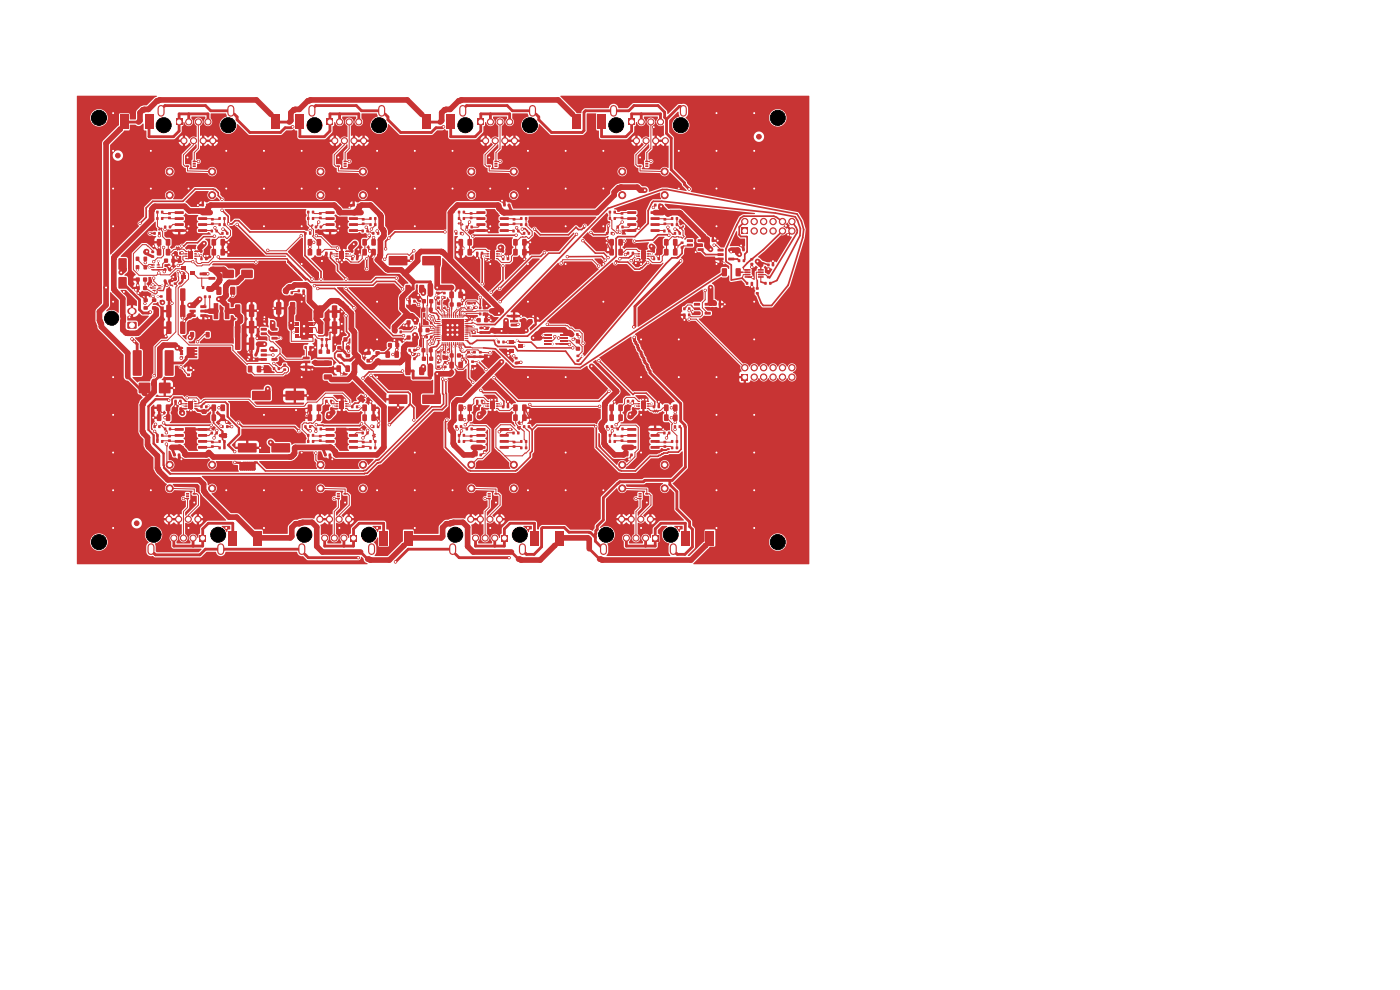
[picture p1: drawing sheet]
<svg xmlns="http://www.w3.org/2000/svg" width="297mm" height="210mm" viewBox="0 0 297 210" stroke-linecap="round" stroke-linejoin="round" font-family="sans-serif">
<g fill="#c83434">
<path d="M53.5 83l3.8-.1 .1 .2v1.7l-.2 .1h-3.6l-.2-.2z"/>
<path d="M60.6 83l3.8-.1 .2 .2-.1 1.7-.1 .1h-3.7l-.2-.2z"/>
<path d="M89.6 54.4l3.8-.1 .1 .2v1.7l-.2 .1h-3.6l-.1-.2z"/>
<path d="M82.5 54.4l3.8-.1 .1 .2v1.7l-.2 .1h-3.6l-.1-.2z"/>
<path d="M37.1 44.8h1.8l.1 .5-1.9 .1z"/>
<path d="M37.1 46.1h1.8l.1 .5-1.9 .1z"/>
<path d="M37.1 47.4l1.8-.1 .1 .5-1.9 .1z"/>
<path d="M37.1 48.6h1.8l.1 .5-1.9 .1z"/>
<path d="M42 48.6h1.9v.5l-1.8 .1z"/>
<path d="M42 47.4l1.9-.1v.5l-1.8 .1z"/>
<path d="M42 46.1h1.9v.5l-1.8 .1z"/>
<path d="M42 44.8h1.9v.5l-1.8 .1z"/>
<path d="M106.5 54.6h.5v.6h-.5z"/>
<path d="M107.5 54.6h.5v.6h-.5z"/>
<path d="M92.7 74.5h.6v.5h-.6z"/>
<path d="M92.7 75.4h.6v.5h-.6z"/>
</g>
<g fill="#c83434" stroke="#c83434" stroke-width=".21">
<circle cx="132" cy="36.4" r=".75"/>
<circle cx="132" cy="41.4" r=".75"/>
</g>
<g fill="#c83434">
<path d="M140.9 50.7h.7l.2 .1v1.1l-.1 .2h-.6l-.2-.1z"/>
<path d="M142.8 50.7h.7l.2 .1v1.1l-.1 .2h-.6l-.2-.1z"/>
<path d="M38.3 61.2h.8l.2 .1v2.3l-.1 .2-.8 .1-.2-.2z"/>
<path d="M35.3 61.2h.8l.3 .1v2.3l-.2 .2-.7 .1-.2-.2z"/>
<path d="M91.2 71.2h.5v.6h-.5z"/>
<path d="M90.3 71.2h.5v.6h-.5z"/>
</g>
<g fill="#c83434" stroke="#c83434" stroke-width=".21">
<circle cx="141" cy="36.4" r=".75"/>
<circle cx="141" cy="41.4" r=".75"/>
</g>
<g fill="#c83434">
<path d="M73.2 86.5h.5v.2l-.5 .1z"/>
<path d="M73.2 86h.5v.2l-.5 .1z"/>
<path d="M73.2 85.5h.5v.2l-.5 .1z"/>
<path d="M73.2 85h.5v.2l-.5 .1z"/>
<path d="M71.3 85h.5v.2l-.5 .1z"/>
<path d="M71.3 85.5h.5v.2l-.5 .1z"/>
<path d="M71.3 86h.5v.2l-.5 .1z"/>
<path d="M71.3 86.5h.5v.2l-.5 .1z"/>
<path d="M72.1 85.1h.8v1.6h-.8z"/>
<path d="M28.2 74.3h1.6l.3 .1v5.1l-.2 .2h-1.5l-.2-.1z"/>
<path d="M35 74.3h1.6l.2 .1v5.1l-.1 .2h-1.5l-.3-.1z"/>
<path d="M131.7 46h.5v.5h-.5z"/>
<path d="M131.7 45h.5v.5h-.5z"/>
<path d="M136.9 35.1h.6v.3h-.6z"/>
<path d="M136.9 34.6h.6v.3h-.6z"/>
<path d="M136.9 34.1h.6v.3h-.6z"/>
<path d="M135.5 34.1h.6v.3h-.6z"/>
<path d="M135.5 35.1h.6v.3h-.6z"/>
<path d="M97.6 90.2h.4v.6h-.4z"/>
<path d="M96.6 90.2h.4v.6h-.4z"/>
<path d="M98.2 46.1h.4v.5h-.4z"/>
<path d="M97.2 46.1h.4v.5h-.4z"/>
<path d="M39.7 79.3h.6v.4h-.6z"/>
<path d="M39.7 78.3h.6v.4h-.6z"/>
</g>
<g fill="#c83434" stroke="#c83434" stroke-width=".21">
<circle cx="109" cy="103.6" r=".75"/>
<circle cx="109" cy="98.6" r=".75"/>
</g>
<g fill="#c83434">
<path d="M81.8 74.5h.7l.2 .1v1.1l-.1 .2h-.6l-.2-.1z"/>
<path d="M83.7 74.5h.7l.2 .1 .1 1.1-.2 .2h-.6l-.2-.1z"/>
<path d="M27.1 68.3h1.8v1.4h-1.8z"/>
</g>
<path d="M27.7 66h.6" fill="none" stroke="#c83434" stroke-width="1.5"/>
<g fill="#c83434">
<path d="M76.8 93.5h.5v.5h-.5z"/>
<path d="M76.8 94.5h.5v.5h-.5z"/>
<path d="M70 84.8h.5v.6h-.5z"/>
<path d="M69 84.8h.5v.6h-.5z"/>
<path d="M98.2 92.1h.4v.5h-.4z"/>
<path d="M97.2 92.1h.4v.5h-.4z"/>
<path d="M106.4 53h.5v.6h-.5z"/>
<path d="M107.4 53h.5v.6h-.5z"/>
</g>
<g fill="#c83434" stroke="#c83434" stroke-width=".21">
<circle cx="68" cy="103.6" r=".75"/>
<circle cx="68" cy="98.6" r=".75"/>
</g>
<g fill="#c83434">
<path d="M32.1 54.2h.6v.5h-.6z"/>
<path d="M32.1 53.2h.6v.5h-.6z"/>
<path d="M162.2 59.8h.4v.6h-.4z"/>
<path d="M163.2 59.8h.4v.6h-.4z"/>
<path d="M130.8 47.9h.5v.5h-.5z"/>
<path d="M131.8 47.9h.5v.5h-.5z"/>
<path d="M40.2 64.8h1.2l.1 .5h-1.2z"/>
<path d="M40.2 65.7h1.2l.1 .5-1.2 .1z"/>
<path d="M40.2 66.7h1.2l.1 .5h-1.2z"/>
<path d="M42.5 66.7h1.2l.1 .5h-1.2z"/>
<path d="M42.5 65.7h1.2l.1 .5-1.2 .1z"/>
<path d="M42.5 64.8h1.2l.1 .5h-1.2z"/>
<path d="M67.7 92.3h.5v.5h-.5z"/>
<path d="M67.7 93.2h.5v.5h-.5z"/>
<path d="M106.5 86h.5v.6h-.5z"/>
<path d="M107.5 86h.5v.6h-.5z"/>
<path d="M67.5 64.8h.8l.3 .1v2.3l-.2 .2-.7 .1-.2-.2z"/>
<path d="M70.5 64.8h.8l.2 .1v2.3l-.1 .2-.8 .1-.2-.2z"/>
<path d="M99.1 65h.6v.5h-.6z"/>
<path d="M99.1 64.1h.6v.5h-.6z"/>
<path d="M94 65h.5v.5h-.5z"/>
<path d="M94 64.1h.5v.5h-.5z"/>
<path d="M100.4 65h.5v.5h-.5z"/>
<path d="M100.4 64.1h.5v.5h-.5z"/>
<path d="M138.5 86h.5v.6h-.5z"/>
<path d="M139.5 86h.5v.6h-.5z"/>
<path d="M71.6 75.1h.8v.7h-.8z"/>
<path d="M71.6 73.4h.8v.7h-.8z"/>
<path d="M38 84.8h.5v.6h-.5z"/>
<path d="M37 84.8h.5v.6h-.5z"/>
<path d="M25.5 24.3h1.8v3.1h-1.8z"/>
<path d="M30.7 24.3h1.8v3.1h-1.8z"/>
<path d="M101.6 66.3h.5v.6h-.5z"/>
<path d="M102.6 66.3h.5v.6h-.5z"/>
<path d="M99.2 87.9h.7l.2 .1v1.1l-.1 .2h-.6l-.2-.1z"/>
<path d="M97.3 87.9h.7l.2 .1v1.1l-.1 .2h-.6l-.2-.1z"/>
<path d="M38 53.4h.5v.6h-.5z"/>
<path d="M37 53.4h.5v.6h-.5z"/>
<path d="M74.4 53h.5v.6h-.5z"/>
<path d="M75.4 53h.5v.6h-.5z"/>
<path d="M95.4 76.8l.6-.1 .3 .2v1l-.2 .3h-.6l-.2-.2z"/>
<path d="M97.3 76.8l.6-.1 .3 .2v1l-.2 .3h-.6l-.2-.2z"/>
<path d="M40.9 35.1h.6v.3h-.6z"/>
<path d="M40.9 34.6h.6v.3h-.6z"/>
<path d="M40.9 34.1h.6v.3h-.6z"/>
<path d="M39.5 34.1h.6v.3h-.6z"/>
<path d="M39.5 35.1h.6v.3h-.6z"/>
<path d="M94 62.9h.5v.5h-.5z"/>
<path d="M94 61.9h.5v.5h-.5z"/>
<path d="M68.1 73h.5v.6h-.5z"/>
<path d="M69 73h.5v.6h-.5z"/>
<path d="M67.2 87.9h.7l.2 .1v1.1l-.1 .2h-.6l-.2-.1z"/>
<path d="M65.3 87.9h.7l.2 .1 .1 1.1-.2 .2h-.6l-.2-.1z"/>
<path d="M87.7 74h.4v.6h-.4z"/>
<path d="M86.7 74h.4v.6h-.4z"/>
<path d="M87.7 63.6h.4v.6h-.4z"/>
<path d="M86.7 63.6h.4v.6h-.4z"/>
<path d="M102.1 86.4h.5v.6h-.5z"/>
<path d="M101.1 86.4h.5v.6h-.5z"/>
<path d="M30.5 56.3h.7v.8h-.7z"/>
<path d="M28.8 56.3h.7v.8h-.7z"/>
<path d="M131.2 52.8h.7l.2 .1v1.1l-.1 .2h-.6l-.2-.1z"/>
<path d="M129.3 52.8h.7l.2 .1v1.1l-.1 .2h-.6l-.2-.1z"/>
<path d="M52.6 77.6h.7l.2 .1 .1 1.1-.2 .2h-.6l-.2-.1z"/>
<path d="M54.5 77.6h.7l.2 .1v1.1l-.1 .2h-.6l-.2-.1z"/>
<path d="M32.3 65h.8v.7h-.8z"/>
<path d="M32.3 63.3h.8v.7h-.8z"/>
<path d="M65.6 90.2h.4v.6h-.4z"/>
<path d="M64.6 90.2h.4v.6h-.4z"/>
<path d="M87.8 68h.8v.8h-.8z"/>
<path d="M86.3 68h.8v.8h-.8z"/>
<path d="M94 74.5h.5v.5h-.5z"/>
<path d="M94 75.4h.5v.5h-.5z"/>
<path d="M108.4 66.8h1.3l.1 .5h-1.4z"/>
<path d="M108.4 68.7h1.3l.1 .5h-1.4z"/>
<path d="M110.2 67.7h1.4l.1 .5-1.4 .1z"/>
<path d="M72.9 35.1h.6v.3h-.6z"/>
<path d="M72.9 34.6h.6v.3h-.6z"/>
<path d="M72.9 34.1h.6v.3h-.6z"/>
<path d="M71.5 34.1h.6v.3h-.6z"/>
<path d="M71.5 35.1h.6v.3h-.6z"/>
<path d="M46.4 93.4h.4v.5h-.4z"/>
<path d="M47.4 93.4h.4v.5h-.4z"/>
<path d="M151.5 64.3h.5v.5h-.5z"/>
<path d="M152.5 64.3h.5v.5h-.5z"/>
<path d="M92.7 67.7h.7l.1 .2h-.8z"/>
<path d="M92.7 68.1h.7l.1 .2h-.8z"/>
<path d="M92.7 68.5h.7l.1 .2h-.8z"/>
<path d="M92.7 68.9h.7l.1 .2h-.8z"/>
<path d="M92.7 69.3h.7l.1 .2h-.8z"/>
<path d="M92.7 69.7h.7l.1 .2h-.8z"/>
<path d="M92.7 70.1h.7l.1 .2h-.8z"/>
<path d="M92.7 70.5h.7l.1 .2h-.8z"/>
<path d="M92.7 70.9h.7l.1 .2h-.8z"/>
<path d="M92.7 71.3h.7l.1 .2h-.8z"/>
<path d="M92.7 71.7h.7l.1 .2h-.8z"/>
<path d="M92.7 72.1h.7l.1 .2h-.8z"/>
<path d="M93.7 72.6h.2v.8l-.2-.1z"/>
<path d="M94.1 72.6h.2v.8l-.2-.1z"/>
<path d="M94.5 72.6h.2v.8l-.2-.1z"/>
<path d="M94.9 72.6h.2v.8l-.2-.1z"/>
<path d="M95.3 72.6h.2l-.1 .8-.1-.1z"/>
<path d="M95.7 72.6h.2l-.1 .8-.1-.1z"/>
<path d="M96.1 72.6h.2l-.1 .8-.1-.1z"/>
<path d="M96.5 72.6h.2l-.1 .8-.1-.1z"/>
<path d="M96.9 72.6h.2l-.1 .8-.1-.1z"/>
<path d="M97.3 72.6h.2l-.1 .8-.1-.1z"/>
<path d="M97.7 72.6h.2l-.1 .8-.1-.1z"/>
<path d="M98.1 72.6h.2l-.1 .8-.1-.1z"/>
<path d="M98.6 72.1h.7v.2h-.7z"/>
<path d="M98.6 71.7h.7v.2h-.7z"/>
<path d="M98.6 71.3h.7v.2h-.7z"/>
<path d="M98.6 70.9h.7v.2h-.7z"/>
<path d="M98.6 70.5h.7v.2h-.7z"/>
<path d="M98.6 70.1h.7v.2h-.7z"/>
<path d="M98.6 69.7h.7v.2h-.7z"/>
<path d="M98.6 69.3h.7v.2h-.7z"/>
<path d="M98.6 68.9h.7v.2h-.7z"/>
<path d="M98.6 68.5h.7v.2h-.7z"/>
<path d="M98.6 68.1h.7v.2h-.7z"/>
<path d="M98.6 67.7h.7v.2h-.7z"/>
<path d="M98.1 66.7h.2l-.1 .8-.1-.1z"/>
<path d="M97.7 66.7h.2l-.1 .8-.1-.1z"/>
<path d="M97.3 66.7h.2l-.1 .8-.1-.1z"/>
<path d="M96.9 66.7h.2l-.1 .8-.1-.1z"/>
<path d="M96.5 66.7h.2l-.1 .8-.1-.1z"/>
<path d="M96.1 66.7h.2l-.1 .8-.1-.1z"/>
<path d="M95.7 66.7h.2l-.1 .8-.1-.1z"/>
<path d="M95.3 66.7h.2l-.1 .8-.1-.1z"/>
<path d="M94.9 66.7h.2v.8l-.2-.1z"/>
<path d="M94.5 66.7h.2v.8l-.2-.1z"/>
<path d="M94.1 66.7h.2v.8l-.2-.1z"/>
<path d="M93.7 66.7h.2v.8l-.2-.1z"/>
<path d="M93.7 67.7h4.6v4.6h-4.6z"/>
<path d="M138 94.6h1.9v.5l-1.8 .1z"/>
<path d="M138 93.4l1.9-.1v.5l-1.8 .1z"/>
<path d="M138 92.1h1.9v.5l-1.8 .1z"/>
<path d="M138 90.8h1.9v.5l-1.8 .1z"/>
<path d="M133.1 90.8h1.8l.1 .5-1.9 .1z"/>
<path d="M133.1 92.1h1.8l.1 .5-1.9 .1z"/>
<path d="M133.1 93.4l1.8-.1 .1 .5-1.9 .1z"/>
<path d="M133.1 94.6h1.8l.1 .5-1.9 .1z"/>
<path d="M35.2 52.8h.7l.2 .1v1.1l-.1 .2h-.6l-.2-.1z"/>
<path d="M33.3 52.8h.7l.2 .1v1.1l-.1 .2h-.6l-.2-.1z"/>
<path d="M30.5 65h.8v.7h-.8z"/>
<path d="M30.5 63.3h.8v.7h-.8z"/>
<path d="M117.7 112.6h1.8v3.1h-1.8z"/>
<path d="M112.5 112.6h1.8v3.1h-1.8z"/>
<path d="M92.7 65h.6v.5h-.6z"/>
<path d="M92.7 64.1h.6v.5h-.6z"/>
<path d="M138.4 53h.5v.6h-.5z"/>
<path d="M139.4 53h.5v.6h-.5z"/>
</g>
<g fill="#c83434" stroke="#c83434" stroke-width=".21">
<circle cx="36" cy="36.4" r=".75"/>
<circle cx="36" cy="41.4" r=".75"/>
</g>
<g fill="#c83434">
<path d="M35.7 46h.5v.5h-.5z"/>
<path d="M35.7 45h.5v.5h-.5z"/>
<path d="M140.8 93.5h.5v.5h-.5z"/>
<path d="M140.8 94.5h.5v.5h-.5z"/>
<path d="M46.4 47.4h.4v.5h-.4z"/>
<path d="M47.4 47.4h.4v.5h-.4z"/>
<path d="M91.1 63.5h.8v.8h-.8z"/>
<path d="M89.5 63.5h.8v.8h-.8z"/>
<path d="M106.6 72.3h.4v.5h-.4z"/>
<path d="M105.6 72.3h.4v.5h-.4z"/>
<path d="M44.9 85.8h.7l.2 .1 .1 1.1-.2 .2h-.6l-.2-.1z"/>
<path d="M46.8 85.8h.7l.2 .1v1.1l-.1 .2h-.6l-.2-.1z"/>
<path d="M37.3 25.2h1.3v1.3h-1.3z"/>
</g>
<g fill="#c83434" stroke="#c83434" stroke-width=".21">
<circle cx="39" cy="29.9" r=".65"/>
<circle cx="40" cy="25.9" r=".65"/>
<circle cx="41.1" cy="29.9" r=".65"/>
<circle cx="42.1" cy="25.9" r=".65"/>
<circle cx="43.1" cy="29.9" r=".65"/>
<circle cx="44.1" cy="25.9" r=".65"/>
<circle cx="45.1" cy="29.9" r=".65"/>
</g>
<path d="M34.2 23v1M49 23v1" fill="none" stroke="#c83434" stroke-width="1.5"/>
<g fill="#c83434">
<path d="M98.8 47.9h.5v.5h-.5z"/>
<path d="M99.8 47.9h.5v.5h-.5z"/>
<path d="M39.3 53.2h.5v.2l-.5 .1z"/>
<path d="M39.3 53.7h.5v.2l-.5 .1z"/>
<path d="M39.3 54.2h.5v.2l-.5 .1z"/>
<path d="M39.3 54.7h.5v.2l-.5 .1z"/>
<path d="M41.2 54.7h.5v.2l-.5 .1z"/>
<path d="M41.2 54.2h.5v.2l-.5 .1z"/>
<path d="M41.2 53.7h.5v.2l-.5 .1z"/>
<path d="M41.2 53.2h.5v.2l-.5 .1z"/>
<path d="M40 53.3h.9v1.6h-.9z"/>
<path d="M64.3 75.7h1.3l.1 .5h-1.4z"/>
<path d="M64.3 77.6h1.3l.1 .5h-1.4z"/>
<path d="M66.1 76.6h1.4l.1 .5-1.4 .1z"/>
<path d="M54 75h.5v.6h-.5z"/>
<path d="M53.1 75h.5v.6h-.5z"/>
<path d="M110.4 94.7h.4v.6h-.4z"/>
<path d="M111.4 94.7h.4v.6h-.4z"/>
<path d="M103.3 53.2h.5v.2l-.5 .1z"/>
<path d="M103.3 53.7h.5v.2l-.5 .1z"/>
<path d="M103.3 54.2h.5v.2l-.5 .1z"/>
<path d="M103.3 54.7h.5v.2l-.5 .1z"/>
<path d="M105.2 54.7h.5v.2l-.5 .1z"/>
<path d="M105.2 54.2h.5v.2l-.5 .1z"/>
<path d="M105.2 53.7h.5v.2l-.5 .1z"/>
<path d="M105.2 53.2h.5v.2l-.5 .1z"/>
<path d="M104 53.3h1v1.6h-1z"/>
<path d="M49.9 71.6h.8l.3 .1v2.3l-.2 .2-.7 .1-.2-.2z"/>
<path d="M52.9 71.6h.8l.2 .1 .1 2.3-.2 .2-.8 .1-.2-.2z"/>
<path d="M45.9 60.9l.8-.1 .3 .2v1.3l-.2 .3h-.7l-.2-.2z"/>
<path d="M48.9 60.9l.8-.1 .2 .2v1.3l-.1 .3h-.8l-.2-.2z"/>
<path d="M134 53.4h.5v.6h-.5z"/>
<path d="M133 53.4h.5v.6h-.5z"/>
<path d="M140.8 47.2h.5v.5h-.5z"/>
<path d="M140.8 46.3h.5v.5h-.5z"/>
<path d="M152.2 52.8h1.2l.1 .5h-1.2z"/>
<path d="M152.2 53.7h1.2l.1 .5-1.2 .1z"/>
<path d="M152.2 54.7h1.2l.1 .5h-1.2z"/>
<path d="M154.5 54.7h1.2l.1 .5h-1.2z"/>
<path d="M154.5 52.8h1.2l.1 .5h-1.2z"/>
<path d="M131.7 92.3h.5v.5h-.5z"/>
<path d="M131.7 93.2h.5v.5h-.5z"/>
<path d="M162.8 55.9h.5v.6h-.5z"/>
<path d="M163.7 55.9h.5v.6h-.5z"/>
<path d="M42.9 60.7h.4v.6h-.4z"/>
<path d="M43.9 60.7h.4v.6h-.4z"/>
<path d="M68.8 96.2h.5v.6h-.5z"/>
<path d="M69.7 96.2h.5v.6h-.5z"/>
<path d="M38.3 68.2h.8l.2 .1v2.3l-.1 .2-.8 .1-.2-.2z"/>
<path d="M35.3 68.2h.8l.3 .1v2.3l-.2 .2-.7 .1-.2-.2z"/>
<path d="M130.2 92.1h.4v.5h-.4z"/>
<path d="M129.2 92.1h.4v.5h-.4z"/>
<path d="M138.3 113.5h1.4v1.3h-1.4z"/>
</g>
<g fill="#c83434" stroke="#c83434" stroke-width=".21">
<circle cx="138" cy="110.1" r=".65"/>
<circle cx="137" cy="114.1" r=".65"/>
<circle cx="135.9" cy="110.1" r=".65"/>
<circle cx="134.9" cy="114.1" r=".65"/>
<circle cx="133.9" cy="110.1" r=".65"/>
<circle cx="132.9" cy="114.1" r=".65"/>
<circle cx="131.9" cy="110.1" r=".65"/>
</g>
<path d="M128 116v1M142.8 116v1" fill="none" stroke="#c83434" stroke-width="1.5"/>
<path d="M42.3 113.5h1.3v1.3h-1.3z" fill="#c83434"/>
<g fill="#c83434" stroke="#c83434" stroke-width=".21">
<circle cx="42" cy="110.1" r=".65"/>
<circle cx="41" cy="114.1" r=".65"/>
<circle cx="39.9" cy="110.1" r=".65"/>
<circle cx="38.9" cy="114.1" r=".65"/>
<circle cx="37.9" cy="110.1" r=".65"/>
<circle cx="36.9" cy="114.1" r=".65"/>
<circle cx="35.9" cy="110.1" r=".65"/>
</g>
<path d="M32 116v1M46.8 116v1" fill="none" stroke="#c83434" stroke-width="1.5"/>
<g fill="#c83434">
<path d="M47 49.2h.4v.6h-.4z"/>
<path d="M48 49.2h.4v.6h-.4z"/>
<path d="M44.8 93.5h.5v.5h-.5z"/>
<path d="M44.8 94.5h.5v.5h-.5z"/>
<path d="M89.6 83.8l3.8-.1 .1 .2v1.7l-.2 .1h-3.6l-.1-.2z"/>
<path d="M82.5 83.8l3.8-.1 .1 .2v1.7l-.2 .1h-3.6l-.1-.2z"/>
</g>
<circle cx="29" cy="111" r=".5" fill="#c83434" stroke="#c83434" stroke-width=".21"/>
<g fill="#c83434">
<path d="M71.5 104.6h.6v.3h-.6z"/>
<path d="M71.5 105.1h.6v.3h-.6z"/>
<path d="M71.5 105.6h.6v.3h-.6z"/>
<path d="M72.9 105.6h.6v.3h-.6z"/>
<path d="M72.9 104.6h.6v.3h-.6z"/>
<path d="M66.2 92.1h.4v.5h-.4z"/>
<path d="M65.2 92.1h.4v.5h-.4z"/>
</g>
<g fill="#c83434" stroke="#c83434" stroke-width=".21">
<circle cx="77" cy="103.6" r=".75"/>
<circle cx="77" cy="98.6" r=".75"/>
</g>
<g fill="#c83434">
<path d="M57.5 24.3h1.8v3.1h-1.8z"/>
<path d="M62.7 24.3h1.8v3.1h-1.8z"/>
<path d="M87.8 71.2h.8v.8h-.8z"/>
<path d="M86.3 71.2h.8v.8h-.8z"/>
<path d="M137.2 86.5h.5v.2l-.5 .1z"/>
<path d="M137.2 86h.5v.2l-.5 .1z"/>
<path d="M137.2 85.5h.5v.2l-.5 .1z"/>
<path d="M137.2 85h.5v.2l-.5 .1z"/>
<path d="M135.3 85h.5v.2l-.5 .1z"/>
<path d="M135.3 85.5h.5v.2l-.5 .1z"/>
<path d="M135.3 86h.5v.2l-.5 .1z"/>
<path d="M135.3 86.5h.5v.2l-.5 .1z"/>
<path d="M136 85.1h1v1.6h-1z"/>
<path d="M135.3 53.2h.5v.2l-.5 .1z"/>
<path d="M135.3 53.7h.5v.2l-.5 .1z"/>
<path d="M135.3 54.2h.5v.2l-.5 .1z"/>
<path d="M135.3 54.7h.5v.2l-.5 .1z"/>
<path d="M137.2 54.7h.5v.2l-.5 .1z"/>
<path d="M137.2 54.2h.5v.2l-.5 .1z"/>
<path d="M137.2 53.7h.5v.2l-.5 .1z"/>
<path d="M137.2 53.2h.5v.2l-.5 .1z"/>
<path d="M136 53.3h1v1.6h-1z"/>
<path d="M91 73.9h.8v.8h-.8z"/>
<path d="M89.4 73.9h.8v.8h-.8z"/>
<path d="M101.1 44.8h1.8l.1 .5-1.9 .1z"/>
<path d="M101.1 46.1h1.8l.1 .5-1.9 .1z"/>
<path d="M101.1 47.4l1.8-.1 .1 .5-1.9 .1z"/>
<path d="M101.1 48.6h1.8l.1 .5-1.9 .1z"/>
<path d="M106 48.6h1.9v.5l-1.8 .1z"/>
<path d="M106 47.4l1.9-.1v.5l-1.8 .1z"/>
<path d="M106 46.1h1.9v.5l-1.8 .1z"/>
<path d="M106 44.8h1.9v.5l-1.8 .1z"/>
<path d="M108.8 47.2h.5v.5h-.5z"/>
<path d="M108.8 46.3h.5v.5h-.5z"/>
<path d="M72.9 71.6h.8v.8h-.8z"/>
<path d="M71.3 71.6h.8v.8h-.8z"/>
<path d="M33.6 90.2h.4v.6h-.4z"/>
<path d="M32.6 90.2h.4v.6h-.4z"/>
<path d="M66.2 46.1h.4v.5h-.4z"/>
<path d="M65.2 46.1h.4v.5h-.4z"/>
<path d="M100 76.5h.5v.5h-.5z"/>
<path d="M100 77.4h.5v.5h-.5z"/>
<path d="M67.2 52.8h.7l.2 .1v1.1l-.1 .2h-.6l-.2-.1z"/>
<path d="M65.3 52.8h.7l.2 .1 .1 1.1-.2 .2h-.6l-.2-.1z"/>
<path d="M74.5 54.6h.5v.6h-.5z"/>
<path d="M75.5 54.6h.5v.6h-.5z"/>
<path d="M66.8 90.7h.5v.6h-.5z"/>
<path d="M67.8 90.7h.5v.6h-.5z"/>
<path d="M45.7 91.6h.5v.5h-.5z"/>
<path d="M44.7 91.6h.5v.5h-.5z"/>
<path d="M76.9 52.8h.7l.2 .1v1.1l-.1 .2h-.6l-.2-.1z"/>
<path d="M78.8 52.8h.7l.2 .1 .1 1.1-.2 .2h-.6l-.2-.1z"/>
<path d="M135.5 104.6h.6v.3h-.6z"/>
<path d="M135.5 105.1h.6v.3h-.6z"/>
<path d="M135.5 105.6h.6v.3h-.6z"/>
<path d="M136.9 105.6h.6v.3h-.6z"/>
<path d="M136.9 104.6h.6v.3h-.6z"/>
<path d="M142.4 93.4h.4v.5h-.4z"/>
<path d="M143.4 93.4h.4v.5h-.4z"/>
<path d="M55.3 74.1h1.2l.1 .5h-1.2z"/>
<path d="M55.3 75h1.2l.1 .5-1.2 .1z"/>
<path d="M55.3 76h1.2l.1 .5h-1.2z"/>
<path d="M57.6 76h1.2l.1 .5h-1.2z"/>
<path d="M57.6 74.1h1.2l.1 .5h-1.2z"/>
<path d="M76.9 87.9h.7l.2 .1v1.1l-.1 .2h-.6l-.2-.1z"/>
<path d="M78.8 87.9h.7l.2 .1 .1 1.1-.2 .2h-.6l-.2-.1z"/>
<path d="M99.2 50.7h.7l.2 .1v1.1l-.1 .2h-.6l-.2-.1z"/>
<path d="M97.3 50.7h.7l.2 .1v1.1l-.1 .2h-.6l-.2-.1z"/>
<path d="M47 90.2h.4v.6h-.4z"/>
<path d="M48 90.2h.4v.6h-.4z"/>
<path d="M144.4 52.3h.6v.4h-.6z"/>
<path d="M144.4 51.3h.6v.4h-.6z"/>
<path d="M130.2 44.7h.4v.6h-.4z"/>
<path d="M129.2 44.7h.4v.6h-.4z"/>
</g>
<g fill="#c83434" stroke="#c83434" stroke-width=".21">
<circle cx="77" cy="36.4" r=".75"/>
<circle cx="77" cy="41.4" r=".75"/>
</g>
<path d="M74.4 113.5h1.2v1.3h-1.2z" fill="#c83434"/>
<g fill="#c83434" stroke="#c83434" stroke-width=".21">
<circle cx="74" cy="110.1" r=".65"/>
<circle cx="73" cy="114.1" r=".65"/>
<circle cx="71.9" cy="110.1" r=".65"/>
<circle cx="70.9" cy="114.1" r=".65"/>
<circle cx="69.9" cy="110.1" r=".65"/>
<circle cx="68.9" cy="114.1" r=".65"/>
<circle cx="67.9" cy="110.1" r=".65"/>
</g>
<path d="M64 116v1M78.8 116v1" fill="none" stroke="#c83434" stroke-width="1.5"/>
<g fill="#c83434">
<path d="M38.3 64.7h.8l.2 .1v2.3l-.1 .2-.8 .1-.2-.2z"/>
<path d="M35.3 64.7h.8l.3 .1v2.3l-.2 .2-.7 .1-.2-.2z"/>
<path d="M143 90.2h.4v.6h-.4z"/>
<path d="M144 90.2h.4v.6h-.4z"/>
<path d="M140.9 52.8h.7l.2 .1v1.1l-.1 .2h-.6l-.2-.1z"/>
<path d="M142.8 52.8h.7l.2 .1v1.1l-.1 .2h-.6l-.2-.1z"/>
<path d="M61.6 64.1h.8l.2 .1v2.3l-.1 .2-.8 .1-.2-.2z"/>
<path d="M58.6 64.1h.8l.3 .1v2.3l-.2 .2-.7 .1-.2-.2z"/>
</g>
<g fill="#c83434" stroke="#c83434" stroke-width=".21">
<circle cx="109" cy="36.4" r=".75"/>
<circle cx="109" cy="41.4" r=".75"/>
</g>
<g fill="#c83434">
<path d="M44.9 87.9h.7l.2 .1 .1 1.1-.2 .2h-.6l-.2-.1z"/>
<path d="M46.8 87.9h.7l.2 .1v1.1l-.1 .2h-.6l-.2-.1z"/>
<path d="M101.3 25.2h1.4v1.3h-1.4z"/>
</g>
<g fill="#c83434" stroke="#c83434" stroke-width=".21">
<circle cx="103" cy="29.9" r=".65"/>
<circle cx="104" cy="25.9" r=".65"/>
<circle cx="105.1" cy="29.9" r=".65"/>
<circle cx="106.1" cy="25.9" r=".65"/>
<circle cx="107.1" cy="29.9" r=".65"/>
<circle cx="108.1" cy="25.9" r=".65"/>
<circle cx="109.1" cy="29.9" r=".65"/>
</g>
<path d="M98.2 23v1M113 23v1" fill="none" stroke="#c83434" stroke-width="1.5"/>
<g fill="#c83434">
<path d="M33.9 63.7h.6v.4h-.6z"/>
<path d="M33.9 62.7h.6v.4h-.6z"/>
<path d="M105.2 86.5h.5v.2l-.5 .1z"/>
<path d="M105.2 86h.5v.2l-.5 .1z"/>
<path d="M105.2 85.5h.5v.2l-.5 .1z"/>
<path d="M105.2 85h.5v.2l-.5 .1z"/>
<path d="M103.3 85h.5v.2l-.5 .1z"/>
<path d="M103.3 85.5h.5v.2l-.5 .1z"/>
<path d="M103.3 86h.5v.2l-.5 .1z"/>
<path d="M103.3 86.5h.5v.2l-.5 .1z"/>
<path d="M104 85.1h1v1.6h-1z"/>
<path d="M76.9 85.8h.7l.2 .1v1.1l-.1 .2h-.6l-.2-.1z"/>
<path d="M78.8 85.8h.7l.2 .1 .1 1.1-.2 .2h-.6l-.2-.1z"/>
<path d="M36.8 96.2h.5v.6h-.5z"/>
<path d="M37.7 96.2h.5v.6h-.5z"/>
<path d="M34.2 46.1h.4v.5h-.4z"/>
<path d="M33.2 46.1h.4v.5h-.4z"/>
<path d="M78.4 47.4h.4v.5h-.4z"/>
<path d="M79.4 47.4h.4v.5h-.4z"/>
</g>
<g fill="#c83434" stroke="#c83434" stroke-width=".21">
<circle cx="141" cy="103.6" r=".75"/>
<circle cx="141" cy="98.6" r=".75"/>
</g>
<g fill="#c83434">
<path d="M143 49.2h.4v.6h-.4z"/>
<path d="M144 49.2h.4v.6h-.4z"/>
<path d="M45.7 48.7h.5v.6h-.5z"/>
<path d="M44.7 48.7h.5v.6h-.5z"/>
<path d="M140.9 87.9h.7l.2 .1v1.1l-.1 .2h-.6l-.2-.1z"/>
<path d="M142.8 87.9h.7l.2 .1v1.1l-.1 .2h-.6l-.2-.1z"/>
<path d="M156.1 56.9h.8l.2 .1 .1 1.4-.2 .2h-.7l-.2-.1z"/>
<path d="M153.2 56.9h.8l.2 .1v1.4l-.1 .2h-.7l-.3-.1z"/>
<path d="M30.4 58.9h.8v.8h-.8z"/>
<path d="M28.8 58.9h.8v.8h-.8z"/>
<path d="M67.2 85.8h.7l.2 .1v1.1l-.1 .2h-.6l-.2-.1z"/>
<path d="M65.3 85.8h.7l.2 .1 .1 1.1-.2 .2h-.6l-.2-.1z"/>
<path d="M142.4 94.7h.4v.6h-.4z"/>
<path d="M143.4 94.7h.4v.6h-.4z"/>
<path d="M146 66.5h.4v.6h-.4z"/>
<path d="M145 66.5h.4v.6h-.4z"/>
<path d="M109.7 91.6h.5v.5h-.5z"/>
<path d="M108.7 91.6h.5v.5h-.5z"/>
<path d="M79.7 76.2h.8v.7h-.8z"/>
<path d="M79.7 74.5h.8v.7h-.8z"/>
<path d="M159.2 54.8h.6v.4h-.6z"/>
<path d="M159.2 55.8h.6v.4h-.6z"/>
<path d="M30.4 60.7h.8v.8h-.8z"/>
<path d="M28.8 60.7h.8v.8h-.8z"/>
<path d="M95.4 64.2h.8v.8h-.8z"/>
<path d="M97 64.2h.8v.8h-.8z"/>
<path d="M57.6 94.1l3.8-.1 .1 .2v1.7l-.2 .1h-3.6l-.2-.2z"/>
<path d="M50.5 94.1l3.8-.1 .1 .2v1.7l-.2 .1h-3.6l-.1-.2z"/>
<path d="M110.4 47.4h.4v.5h-.4z"/>
<path d="M111.4 47.4h.4v.5h-.4z"/>
<path d="M79 49.2h.4v.6h-.4z"/>
<path d="M80 49.2h.4v.6h-.4z"/>
<path d="M109.7 48.7h.5v.6h-.5z"/>
<path d="M108.7 48.7h.5v.6h-.5z"/>
<path d="M42.4 53h.5v.6h-.5z"/>
<path d="M43.4 53h.5v.6h-.5z"/>
<path d="M97.6 49.2h.4v.6h-.4z"/>
<path d="M96.6 49.2h.4v.6h-.4z"/>
<path d="M34.8 59.3h.5v.6h-.5z"/>
<path d="M35.7 59.3h.5v.6h-.5z"/>
<path d="M146 65.2h.4v.6h-.4z"/>
<path d="M145 65.2h.4v.6h-.4z"/>
<path d="M95.4 75h.8v.8h-.8z"/>
<path d="M97 75h.8v.8h-.8z"/>
<path d="M85.7 112.6h1.8v3.1h-1.8z"/>
<path d="M80.5 112.6h1.8v3.1h-1.8z"/>
<path d="M38.2 73.6h.6v.4h-.6z"/>
<path d="M38.2 74.3h.6v.3l-.6 .1z"/>
<path d="M38.2 74.9h.6v.4h-.6z"/>
<path d="M38.2 75.6h.6v.3l-.6 .1z"/>
<path d="M39.6 73.6h2.3v.4h-.6v.3h.6v.4h-.6v.2h.6v.4h-.6v.3h.6v.4h-2.3z"/>
<path d="M156.6 55h.4v.6h-.4z"/>
<path d="M157.6 55h.4v.6h-.4z"/>
<path d="M77.7 48.7h.5v.6h-.5z"/>
<path d="M76.7 48.7h.5v.6h-.5z"/>
<path d="M121.5 24.3h1.8v3.1h-1.8z"/>
<path d="M126.7 24.3h1.8v3.1h-1.8z"/>
<path d="M66.8 47.9h.5v.5h-.5z"/>
<path d="M67.8 47.9h.5v.5h-.5z"/>
<path d="M34.8 56.9h.5v.6h-.5z"/>
<path d="M35.7 56.9h.5v.6h-.5z"/>
<path d="M92.7 76.6h.6v.5h-.6z"/>
<path d="M92.7 77.6h.6v.5h-.6z"/>
<path d="M122.2 73.6h.8v.8h-.8z"/>
<path d="M122.2 72h.8v.8h-.8z"/>
</g>
<g fill="#c83434" stroke="#c83434" stroke-width=".21">
<circle cx="100" cy="103.6" r=".75"/>
<circle cx="100" cy="98.6" r=".75"/>
</g>
<g fill="#c83434">
<path d="M77.8 76.2h.8v.7h-.8z"/>
<path d="M77.8 74.5h.8v.7h-.8z"/>
<path d="M67.2 50.7h.7l.2 .1v1.1l-.1 .2h-.6l-.2-.1z"/>
<path d="M65.3 50.7h.7l.2 .1 .1 1.1-.2 .2h-.6l-.2-.1z"/>
<path d="M122.3 76.3h.6v.4h-.6z"/>
<path d="M122.3 75.3h.6v.4h-.6z"/>
<path d="M101.7 70.3h.6v.5h-.6z"/>
<path d="M101.7 69.3h.6v.5h-.6z"/>
<path d="M86 77.9l.9-.1 .2 .2v1.3l-.2 .3h-.7l-.2-.2z"/>
<path d="M89 77.9l.8-.1 .2 .2v1.3l-.1 .3h-.8l-.2-.2z"/>
<path d="M60.7 61.8h.4v.6h-.4z"/>
<path d="M61.7 61.8h.4v.6h-.4z"/>
<path d="M34.8 47.9h.5v.5h-.5z"/>
<path d="M35.8 47.9h.5v.5h-.5z"/>
<path d="M111 49.2h.4v.6h-.4z"/>
<path d="M112 49.2h.4v.6h-.4z"/>
<path d="M103.5 104.6h.6v.3h-.6z"/>
<path d="M103.5 105.1h.6v.3h-.6z"/>
<path d="M103.5 105.6h.6v.3h-.6z"/>
<path d="M104.9 105.6h.6v.3h-.6z"/>
<path d="M104.9 104.6h.6v.3h-.6z"/>
<path d="M158.3 59.8h.4v.6h-.4z"/>
<path d="M159.3 59.8h.4v.6h-.4z"/>
<path d="M44.8 47.2h.5v.5h-.5z"/>
<path d="M44.8 46.3h.5v.5h-.5z"/>
<path d="M32.4 60.5h.7v.2h-.7z"/>
<path d="M32.2 61h.8v.2h-.8z"/>
<path d="M32.4 61.5h.6v.2h-.6z"/>
<path d="M33.6 61.5h.6v.2h-.6z"/>
<path d="M33.6 61h.6v.2h-.6z"/>
<path d="M33.6 60.5h.6v.2h-.6z"/>
<path d="M102 84.8h.5v.6h-.5z"/>
<path d="M101 84.8h.5v.6h-.5z"/>
<path d="M139.7 43.2h.5v.6h-.5z"/>
<path d="M138.8 43.2h.5v.6h-.5z"/>
<path d="M108.9 85.8h.7l.2 .1v1.1l-.1 .2h-.6l-.2-.1z"/>
<path d="M110.8 85.8h.7l.2 .1v1.1l-.1 .2h-.6l-.2-.1z"/>
<path d="M73.3 77.5h.7l.2 .1v1.1l-.1 .2h-.6l-.2-.1z"/>
<path d="M71.4 77.5h.7l.2 .1v1.1l-.1 .2h-.6l-.2-.1z"/>
<path d="M99.7 46h.5v.5h-.5z"/>
<path d="M99.7 45h.5v.5h-.5z"/>
<path d="M102 53.4h.5v.6h-.5z"/>
<path d="M101 53.4h.5v.6h-.5z"/>
<path d="M62.7 68.4h.7v.2h-.7z"/>
<path d="M62.7 68.9h.7v.2h-.7z"/>
<path d="M62.7 69.4h.7v.2h-.7z"/>
<path d="M62.7 69.9h.7v.2h-.7z"/>
<path d="M62.7 70.4h.7v.2h-.7z"/>
<path d="M62.7 70.9h.7v.2h-.7z"/>
<path d="M62.7 71.4h.7v.2h-.7z"/>
<path d="M65.6 71.4h.7v.2h-.7z"/>
<path d="M65.6 70.9h.7v.2h-.7z"/>
<path d="M65.6 70.4h.7v.2h-.7z"/>
<path d="M65.6 69.9h.7v.2h-.7z"/>
<path d="M65.6 69.4h.7v.2h-.7z"/>
<path d="M65.6 68.9h.7v.2h-.7z"/>
<path d="M65.6 68.4h.7v.2h-.7z"/>
<path d="M63.6 68.4h1.7v3.3h-1.7z"/>
</g>
<g fill="#c83434" stroke="#c83434" stroke-width=".21">
<circle cx="132" cy="103.6" r=".75"/>
<circle cx="132" cy="98.6" r=".75"/>
<circle cx="45" cy="103.6" r=".75"/>
<circle cx="45" cy="98.6" r=".75"/>
</g>
<g fill="#c83434">
<path d="M156.5 52.7h.5v.6h-.5z"/>
<path d="M157.5 52.7h.5v.6h-.5z"/>
<path d="M44.3 58.8h1.3l.1 .5h-1.4z"/>
<path d="M44.3 56.9h1.3l.1 .5h-1.4z"/>
<path d="M42.4 57.8h1.3l.1 .5-1.4 .1z"/>
<path d="M76.8 47.2h.5v.5h-.5z"/>
<path d="M76.8 46.3h.5v.5h-.5z"/>
<path d="M35.2 87.9h.7l.2 .1v1.1l-.1 .2h-.6l-.2-.1z"/>
<path d="M33.3 87.9h.7l.2 .1v1.1l-.1 .2h-.6l-.2-.1z"/>
<path d="M69.1 44.8h1.8l.1 .5-1.9 .1z"/>
<path d="M69.1 46.1h1.8l.1 .5-1.9 .1z"/>
<path d="M69.1 47.4l1.8-.1 .1 .5-1.9 .1z"/>
<path d="M69.1 48.6h1.8l.1 .5-1.9 .1z"/>
<path d="M74 48.6h1.9v.5l-1.8 .1z"/>
<path d="M74 47.4l1.9-.1v.5l-1.8 .1z"/>
<path d="M74 46.1h1.9v.5l-1.8 .1z"/>
<path d="M74 44.8h1.9v.5l-1.8 .1z"/>
<path d="M134.1 86.4h.5v.6h-.5z"/>
<path d="M133.1 86.4h.5v.6h-.5z"/>
<path d="M78.4 94.7h.4v.6h-.4z"/>
<path d="M79.4 94.7h.4v.6h-.4z"/>
<path d="M44.9 50.7h.7l.2 .1 .1 1.1-.2 .2h-.6l-.2-.1z"/>
<path d="M46.8 50.7h.7l.2 .1v1.1l-.1 .2h-.6l-.2-.1z"/>
<path d="M141.7 48.7h.5v.6h-.5z"/>
<path d="M140.7 48.7h.5v.6h-.5z"/>
<path d="M142.4 47.4h.4v.5h-.4z"/>
<path d="M143.4 47.4h.4v.5h-.4z"/>
<path d="M131.2 50.7h.7l.2 .1v1.1l-.1 .2h-.6l-.2-.1z"/>
<path d="M129.3 50.7h.7l.2 .1v1.1l-.1 .2h-.6l-.2-.1z"/>
<path d="M130.2 46.1h.4v.5h-.4z"/>
<path d="M129.2 46.1h.4v.5h-.4z"/>
<path d="M43.3 62.7h.5v.5h-.5z"/>
<path d="M44.2 62.7h.5v.5h-.5z"/>
<path d="M145.7 50.8h1.2l.1 .5h-1.2z"/>
<path d="M145.7 51.7h1.2l.1 .5-1.2 .1z"/>
<path d="M145.7 52.7h1.2l.1 .5h-1.2z"/>
<path d="M148 52.7h1.2l.1 .5h-1.2z"/>
<path d="M148 50.8h1.2l.1 .5h-1.2z"/>
<path d="M121.3 70.7h.5v.5h-.5z"/>
<path d="M122.2 70.7h.5v.5h-.5z"/>
<path d="M67.7 46h.5v.5h-.5z"/>
<path d="M67.7 45h.5v.5h-.5z"/>
<path d="M32.1 56.1h.7v.2h-.7z"/>
<path d="M31.9 56.6h.8v.2h-.8z"/>
<path d="M32.1 57.1h.6v.2h-.6z"/>
<path d="M33.3 57.1h.6v.2h-.6z"/>
<path d="M33.3 56.6h.6v.2h-.6z"/>
<path d="M33.3 56.1h.6v.2h-.6z"/>
</g>
<g fill="#c83434" stroke="#c83434" stroke-width=".21">
<circle cx="36" cy="103.6" r=".75"/>
<circle cx="36" cy="98.6" r=".75"/>
</g>
<path d="M133.3 25.2h1.4v1.3h-1.4z" fill="#c83434"/>
<g fill="#c83434" stroke="#c83434" stroke-width=".21">
<circle cx="135" cy="29.9" r=".65"/>
<circle cx="136" cy="25.9" r=".65"/>
<circle cx="137.1" cy="29.9" r=".65"/>
<circle cx="138.1" cy="25.9" r=".65"/>
<circle cx="139.1" cy="29.9" r=".65"/>
<circle cx="140.1" cy="25.9" r=".65"/>
<circle cx="141.1" cy="29.9" r=".65"/>
</g>
<path d="M130.2 23v1M145 23v1" fill="none" stroke="#c83434" stroke-width="1.5"/>
<g fill="#c83434">
<path d="M130.8 90.7h.5v.6h-.5z"/>
<path d="M131.8 90.7h.5v.6h-.5z"/>
<path d="M34.2 93.4h.4v.5h-.4z"/>
<path d="M33.2 93.4h.4v.5h-.4z"/>
<path d="M38.4 56.6h.9v.8h-.9z"/>
<path d="M38.4 58.5h.9v.8h-.9z"/>
<path d="M40.4 57.5h.9v.8h-.9z"/>
<path d="M44.9 52.8h.7l.2 .1 .1 1.1-.2 .2h-.6l-.2-.1z"/>
<path d="M46.8 52.8h.7l.2 .1v1.1l-.1 .2h-.6l-.2-.1z"/>
<path d="M108.9 52.8h.7l.2 .1v1.1l-.1 .2h-.6l-.2-.1z"/>
<path d="M110.8 52.8h.7l.2 .1v1.1l-.1 .2h-.6l-.2-.1z"/>
<path d="M99.1 74.5h.6v.5h-.6z"/>
<path d="M99.1 75.4h.6v.5h-.6z"/>
<path d="M115.5 70.9h1.6v.3h-1.6z"/>
<path d="M115.5 71.5h1.6v.3h-1.6z"/>
<path d="M115.5 72.2h1.6v.3h-1.6z"/>
<path d="M115.5 72.8h1.6v.3h-1.6z"/>
<path d="M118.9 72.8h1.6v.3h-1.6z"/>
<path d="M118.9 72.2h1.6v.3h-1.6z"/>
<path d="M118.9 71.5h1.6v.3h-1.6z"/>
<path d="M118.9 70.9h1.6v.3h-1.6z"/>
<path d="M34.8 54.9h.8v.8h-.8z"/>
<path d="M36.4 54.9h.8v.8h-.8z"/>
<path d="M78.4 93.4h.4v.5h-.4z"/>
<path d="M79.4 93.4h.4v.5h-.4z"/>
<path d="M98.2 93.4h.4v.5h-.4z"/>
<path d="M97.2 93.4h.4v.5h-.4z"/>
<path d="M129.6 49.2h.4v.6h-.4z"/>
<path d="M128.6 49.2h.4v.6h-.4z"/>
<path d="M99.2 85.8h.7l.2 .1v1.1l-.1 .2h-.6l-.2-.1z"/>
<path d="M97.3 85.8h.7l.2 .1v1.1l-.1 .2h-.6l-.2-.1z"/>
<path d="M71.3 53.2h.5v.2l-.5 .1z"/>
<path d="M71.3 53.7h.5v.2l-.5 .1z"/>
<path d="M71.3 54.2h.5v.2l-.5 .1z"/>
<path d="M71.3 54.7h.5v.2l-.5 .1z"/>
<path d="M73.2 54.7h.5v.2l-.5 .1z"/>
<path d="M73.2 54.2h.5v.2l-.5 .1z"/>
<path d="M73.2 53.7h.5v.2l-.5 .1z"/>
<path d="M73.2 53.2h.5v.2l-.5 .1z"/>
<path d="M72.1 53.3h.8v1.6h-.8z"/>
<path d="M94.2 76.6h.5v.5h-.5z"/>
<path d="M94.2 77.6h.5v.5h-.5z"/>
<path d="M57.9 77.9h.5v.6h-.5z"/>
<path d="M58.9 77.9h.5v.6h-.5z"/>
</g>
<g fill="#c83434" stroke="#c83434" stroke-width=".21">
<circle cx="68" cy="36.4" r=".75"/>
<circle cx="68" cy="41.4" r=".75"/>
</g>
<g fill="#c83434">
<path d="M77.7 91.6h.5v.5h-.5z"/>
<path d="M76.7 91.6h.5v.5h-.5z"/>
<path d="M110.4 46.1h.4v.5h-.4z"/>
<path d="M111.4 46.1h.4v.5h-.4z"/>
<path d="M89.5 24.3h1.8v3.1h-1.8z"/>
<path d="M94.7 24.3h1.8v3.1h-1.8z"/>
<path d="M112.4 67.7h.5v.6h-.5z"/>
<path d="M113.4 67.7h.5v.6h-.5z"/>
<path d="M45.4 64.3l.9 .1-.1 3.3-.9-.1z"/>
<path d="M47.7 64.3l1 .1-.1 3.3-.9-.1z"/>
<path d="M63.2 61.4h.4v.6h-.4z"/>
<path d="M64.2 61.4h.4v.6h-.4z"/>
<path d="M90.3 69.6h.8v.9h-.8z"/>
<path d="M88.8 69.6h.7v.9h-.7z"/>
<path d="M99.2 52.8h.7l.2 .1v1.1l-.1 .2h-.6l-.2-.1z"/>
<path d="M97.3 52.8h.7l.2 .1v1.1l-.1 .2h-.6l-.2-.1z"/>
<path d="M106 94.6h1.9v.5l-1.8 .1z"/>
<path d="M106 93.4l1.9-.1v.5l-1.8 .1z"/>
<path d="M106 92.1h1.9v.5l-1.8 .1z"/>
<path d="M106 90.8h1.9v.5l-1.8 .1z"/>
<path d="M101.1 90.8h1.8l.1 .5-1.9 .1z"/>
<path d="M101.1 92.1h1.8l.1 .5-1.9 .1z"/>
<path d="M101.1 93.4l1.8-.1 .1 .5-1.9 .1z"/>
<path d="M101.1 94.6h1.8l.1 .5-1.9 .1z"/>
<path d="M157.3 79.3h1.4v1.4h-1.4z"/>
</g>
<g fill="#c83434" stroke="#c83434" stroke-width=".21">
<circle cx="158" cy="78" r=".67"/>
<circle cx="160" cy="80" r=".67"/>
<circle cx="160" cy="78" r=".67"/>
<circle cx="162" cy="80" r=".67"/>
<circle cx="162" cy="78" r=".67"/>
<circle cx="164" cy="80" r=".67"/>
<circle cx="164" cy="78" r=".67"/>
<circle cx="166" cy="80" r=".67"/>
<circle cx="166" cy="78" r=".67"/>
<circle cx="168" cy="80" r=".67"/>
<circle cx="168" cy="78" r=".67"/>
</g>
<g fill="#c83434">
<path d="M149.7 112.6h1.8v3.1h-1.8z"/>
<path d="M144.5 112.6h1.8v3.1h-1.8z"/>
<path d="M160.4 61h.5v.4h-.5z"/>
<path d="M160.4 62h.5v.4h-.5z"/>
<path d="M84.8 70.1h.4v.6h-.4z"/>
<path d="M83.8 70.1h.4v.6h-.4z"/>
<path d="M29.5 81.2h2.3v2.2h-2.3z"/>
<path d="M33.8 81.2h2.3v2.2h-2.3z"/>
<path d="M75.7 43.2h.5v.6h-.5z"/>
<path d="M74.8 43.2h.5v.6h-.5z"/>
<path d="M131.2 87.9h.7l.2 .1v1.1l-.1 .2h-.6l-.2-.1z"/>
<path d="M129.3 87.9h.7l.2 .1v1.1l-.1 .2h-.6l-.2-.1z"/>
<path d="M74.5 86h.5v.6h-.5z"/>
<path d="M75.5 86h.5v.6h-.5z"/>
<path d="M38.1 86.4h.5v.6h-.5z"/>
<path d="M37.1 86.4h.5v.6h-.5z"/>
<path d="M66.2 93.4h.4v.5h-.4z"/>
<path d="M65.2 93.4h.4v.5h-.4z"/>
<path d="M132.8 96.2h.5v.6h-.5z"/>
<path d="M133.7 96.2h.5v.6h-.5z"/>
<path d="M42.5 54.6h.5v.6h-.5z"/>
<path d="M43.5 54.6h.5v.6h-.5z"/>
<path d="M92.7 62.9h.6v.5h-.6z"/>
<path d="M92.7 61.9h.6v.5h-.6z"/>
<path d="M73.4 75.1h.8v.7h-.8z"/>
<path d="M73.4 73.4h.8v.7h-.8z"/>
<path d="M70 53.4h.5v.6h-.5z"/>
<path d="M69 53.4h.5v.6h-.5z"/>
<path d="M57.3 67.9h.5v.6h-.5z"/>
<path d="M56.4 67.9h.5v.6h-.5z"/>
<path d="M35.2 50.7h.7l.2 .1v1.1l-.1 .2h-.6l-.2-.1z"/>
<path d="M33.3 50.7h.7l.2 .1v1.1l-.1 .2h-.6l-.2-.1z"/>
<path d="M91 65.3h.8v.8h-.8z"/>
<path d="M89.4 65.3h.8v.8h-.8z"/>
<path d="M133.1 44.8h1.8l.1 .5-1.9 .1z"/>
<path d="M133.1 46.1h1.8l.1 .5-1.9 .1z"/>
<path d="M133.1 47.4l1.8-.1 .1 .5-1.9 .1z"/>
<path d="M133.1 48.6h1.8l.1 .5-1.9 .1z"/>
<path d="M138 48.6h1.9v.5l-1.8 .1z"/>
<path d="M138 47.4l1.9-.1v.5l-1.8 .1z"/>
<path d="M138 46.1h1.9v.5l-1.8 .1z"/>
<path d="M138 44.8h1.9v.5l-1.8 .1z"/>
<path d="M55.3 69.6h1.2l.1 .5h-1.2z"/>
<path d="M55.3 70.5h1.2l.1 .5-1.2 .1z"/>
<path d="M55.3 71.5h1.2l.1 .5h-1.2z"/>
<path d="M57.6 71.5h1.2l.1 .5h-1.2z"/>
<path d="M57.6 69.6h1.2l.1 .5h-1.2z"/>
<path d="M68.1 71.7h.5v.6h-.5z"/>
<path d="M69 71.7h.5v.6h-.5z"/>
<path d="M67.6 74.2h.7v.8h-.7z"/>
<path d="M69.3 74.2h.7v.8h-.7z"/>
<path d="M68.7 79.5l1.6-.1 .1 .3v.7l-.2 .1h-1.4l-.1-.2z"/>
<path d="M68.7 76.5h1.6l.1 .2v.7l-.2 .2h-1.4l-.1-.2z"/>
<path d="M108.9 50.7h.7l.2 .1v1.1l-.1 .2h-.6l-.2-.1z"/>
<path d="M110.8 50.7h.7l.2 .1v1.1l-.1 .2h-.6l-.2-.1z"/>
<path d="M65.6 49.2h.4v.6h-.4z"/>
<path d="M64.6 49.2h.4v.6h-.4z"/>
<path d="M60.1 78.2h.6v.4h-.6z"/>
<path d="M60.1 77.2h.6v.4h-.6z"/>
<path d="M86 60.5l.9-.1 .2 .2v1.3l-.2 .3h-.7l-.2-.2z"/>
<path d="M89 60.5l.8-.1 .2 .2v1.3l-.1 .3h-.8l-.2-.2z"/>
<path d="M95.4 61.9l.6-.1 .3 .2v1l-.2 .3h-.6l-.2-.2z"/>
<path d="M97.3 61.9l.6-.1 .3 .2v1l-.2 .3h-.6l-.2-.2z"/>
<path d="M42.5 86h.5v.6h-.5z"/>
<path d="M43.5 86h.5v.6h-.5z"/>
<path d="M101.2 67.5h.7v.8h-.7z"/>
<path d="M102.7 67.5h.8v.8h-.8z"/>
<path d="M76.9 50.7h.7l.2 .1v1.1l-.1 .2h-.6l-.2-.1z"/>
<path d="M78.8 50.7h.7l.2 .1 .1 1.1-.2 .2h-.6l-.2-.1z"/>
<path d="M101.6 65h.5v.6h-.5z"/>
<path d="M102.6 65h.5v.6h-.5z"/>
<path d="M39.5 104.6h.6v.3h-.6z"/>
<path d="M39.5 105.1h.6v.3h-.6z"/>
<path d="M39.5 105.6h.6v.3h-.6z"/>
<path d="M40.9 105.6h.6v.3h-.6z"/>
<path d="M40.9 104.6h.6v.3h-.6z"/>
</g>
<circle cx="161" cy="29" r=".5" fill="#c83434" stroke="#c83434" stroke-width=".21"/>
<g fill="#c83434">
<path d="M46.4 94.7h.4v.6h-.4z"/>
<path d="M47.4 94.7h.4v.6h-.4z"/>
<path d="M100.4 74.5h.5v.5h-.5z"/>
<path d="M100.4 75.4h.5v.5h-.5z"/>
<path d="M108.8 93.5h.5v.5h-.5z"/>
<path d="M108.8 94.5h.5v.5h-.5z"/>
<path d="M82.3 72.8h.8v.8h-.8z"/>
<path d="M83.9 72.8h.8v.8h-.8z"/>
<path d="M140.9 85.8h.7l.2 .1v1.1l-.1 .2h-.6l-.2-.1z"/>
<path d="M142.8 85.8h.7l.2 .1v1.1l-.1 .2h-.6l-.2-.1z"/>
<path d="M131.2 85.8h.7l.2 .1v1.1l-.1 .2h-.6l-.2-.1z"/>
<path d="M129.3 85.8h.7l.2 .1v1.1l-.1 .2h-.6l-.2-.1z"/>
<path d="M142.4 46.1h.4v.5h-.4z"/>
<path d="M143.4 46.1h.4v.5h-.4z"/>
<path d="M43.7 43.2h.5v.6h-.5z"/>
<path d="M42.8 43.2h.5v.6h-.5z"/>
</g>
<circle cx="25" cy="33" r=".5" fill="#c83434" stroke="#c83434" stroke-width=".21"/>
<g fill="#c83434">
<path d="M98.2 44.7h.4v.6h-.4z"/>
<path d="M97.2 44.7h.4v.6h-.4z"/>
<path d="M109.2 76.8h.6v.4h-.6z"/>
<path d="M109.2 75.8h.6v.4h-.6z"/>
<path d="M42 94.6h1.9v.5l-1.8 .1z"/>
<path d="M42 93.4l1.9-.1v.5l-1.8 .1z"/>
<path d="M42 92.1h1.9v.5l-1.8 .1z"/>
<path d="M42 90.8h1.9v.5l-1.8 .1z"/>
<path d="M37.1 90.8h1.8l.1 .5-1.9 .1z"/>
<path d="M37.1 92.1h1.8l.1 .5-1.9 .1z"/>
<path d="M37.1 93.4l1.8-.1 .1 .5-1.9 .1z"/>
<path d="M37.1 94.6h1.8l.1 .5-1.9 .1z"/>
<path d="M40.4 70.5h.7v1h-.7z"/>
<path d="M43.7 70.5h.7v1h-.7z"/>
<path d="M108.9 87.9h.7l.2 .1v1.1l-.1 .2h-.6l-.2-.1z"/>
<path d="M110.8 87.9h.7l.2 .1v1.1l-.1 .2h-.6l-.2-.1z"/>
<path d="M53.7 112.6h1.8v3.1h-1.8z"/>
<path d="M48.5 112.6h1.8v3.1h-1.8z"/>
<path d="M111 90.2h.4v.6h-.4z"/>
<path d="M112 90.2h.4v.6h-.4z"/>
<path d="M110.4 93.4h.4v.5h-.4z"/>
<path d="M111.4 93.4h.4v.5h-.4z"/>
<path d="M141.7 91.6h.5v.5h-.5z"/>
<path d="M140.7 91.6h.5v.5h-.5z"/>
<path d="M67.5 68.2h.8l.3 .1v2.3l-.2 .2-.7 .1-.2-.2z"/>
<path d="M70.5 68.2h.8l.2 .1v2.3l-.1 .2-.8 .1-.2-.2z"/>
<path d="M87.7 75.8h.4v.6h-.4z"/>
<path d="M86.7 75.8h.4v.6h-.4z"/>
<path d="M66.2 44.7h.4v.6h-.4z"/>
<path d="M65.2 44.7h.4v.6h-.4z"/>
<path d="M74 94.6h1.9v.5l-1.8 .1z"/>
<path d="M74 93.4l1.9-.1v.5l-1.8 .1z"/>
<path d="M74 92.1h1.9v.5l-1.8 .1z"/>
<path d="M74 90.8h1.9v.5l-1.8 .1z"/>
<path d="M69.1 90.8h1.8l.1 .5-1.9 .1z"/>
<path d="M69.1 92.1h1.8l.1 .5-1.9 .1z"/>
<path d="M69.1 93.4l1.8-.1 .1 .5-1.9 .1z"/>
<path d="M69.1 94.6h1.8l.1 .5-1.9 .1z"/>
<path d="M64.6 73.4h.5v.6h-.5z"/>
<path d="M65.6 73.4h.5v.6h-.5z"/>
<path d="M91.1 75.7h.8v.8h-.8z"/>
<path d="M89.5 75.7h.8v.8h-.8z"/>
<path d="M138.5 54.6h.5v.6h-.5z"/>
<path d="M139.5 54.6h.5v.6h-.5z"/>
<path d="M106.3 113.5h1.4v1.3h-1.4z"/>
</g>
<g fill="#c83434" stroke="#c83434" stroke-width=".21">
<circle cx="106" cy="110.1" r=".65"/>
<circle cx="105" cy="114.1" r=".65"/>
<circle cx="103.9" cy="110.1" r=".65"/>
<circle cx="102.9" cy="114.1" r=".65"/>
<circle cx="101.9" cy="110.1" r=".65"/>
<circle cx="100.9" cy="114.1" r=".65"/>
<circle cx="99.9" cy="110.1" r=".65"/>
</g>
<path d="M96 116v1M110.8 116v1" fill="none" stroke="#c83434" stroke-width="1.5"/>
<g fill="#c83434">
<path d="M35.2 85.8h.7l.2 .1v1.1l-.1 .2h-.6l-.2-.1z"/>
<path d="M33.3 85.8h.7l.2 .1v1.1l-.1 .2h-.6l-.2-.1z"/>
<path d="M158 57.1h1.2v.3h-1.2z"/>
<path d="M158 57.6h1.2v.3h-1.2z"/>
<path d="M158 58.1h1.2v.3h-1.2z"/>
<path d="M158 58.6h1.2v.3h-1.2z"/>
<path d="M160.8 58.6h1.2v.3h-1.2z"/>
<path d="M160.8 58.1h1.2v.3h-1.2z"/>
<path d="M160.8 57.6h1.2v.3h-1.2z"/>
<path d="M160.8 57.1h1.2v.3h-1.2z"/>
<path d="M25.2 58.8h1.6v2.4h-1.6z"/>
<path d="M25.2 54.8h1.6v2.4h-1.6z"/>
<path d="M157.3 48.3h1.4v1.4h-1.4z"/>
</g>
<g fill="#c83434" stroke="#c83434" stroke-width=".21">
<circle cx="158" cy="47" r=".67"/>
<circle cx="160" cy="49" r=".67"/>
<circle cx="160" cy="47" r=".67"/>
<circle cx="162" cy="49" r=".67"/>
<circle cx="162" cy="47" r=".67"/>
<circle cx="164" cy="49" r=".67"/>
<circle cx="164" cy="47" r=".67"/>
<circle cx="166" cy="49" r=".67"/>
<circle cx="166" cy="47" r=".67"/>
<circle cx="168" cy="49" r=".67"/>
<circle cx="168" cy="47" r=".67"/>
</g>
<g fill="#c83434">
<path d="M107.7 43.2h.5v.6h-.5z"/>
<path d="M106.8 43.2h.5v.6h-.5z"/>
<path d="M130.2 93.4h.4v.5h-.4z"/>
<path d="M129.2 93.4h.4v.5h-.4z"/>
<path d="M108.1 72.2h.8v.8h-.8z"/>
<path d="M108.1 74.1h.8v.8h-.8z"/>
<path d="M110.1 73.1h.8v.8h-.8z"/>
<path d="M69.4 25.2h1.2v1.3h-1.2z"/>
</g>
<g fill="#c83434" stroke="#c83434" stroke-width=".21">
<circle cx="71" cy="29.9" r=".65"/>
<circle cx="72" cy="25.9" r=".65"/>
<circle cx="73.1" cy="29.9" r=".65"/>
<circle cx="74.1" cy="25.9" r=".65"/>
<circle cx="75.1" cy="29.9" r=".65"/>
<circle cx="76.1" cy="25.9" r=".65"/>
<circle cx="77.1" cy="29.9" r=".65"/>
</g>
<path d="M66.2 23v1M81 23v1" fill="none" stroke="#c83434" stroke-width="1.5"/>
<g fill="#c83434">
<path d="M47.2 57.3h2.4v1.6h-2.4z"/>
<path d="M51.2 57.3h2.4v1.6h-2.4z"/>
<path d="M34.2 92.1h.4v.5h-.4z"/>
<path d="M33.2 92.1h.4v.5h-.4z"/>
<path d="M33.6 49.2h.4v.6h-.4z"/>
<path d="M32.6 49.2h.4v.6h-.4z"/>
</g>
<g fill="#c83434" stroke="#c83434" stroke-width=".21">
<circle cx="100" cy="36.4" r=".75"/>
<circle cx="100" cy="41.4" r=".75"/>
</g>
<g fill="#c83434">
<path d="M36.9 59.9h.6v.5h-.6z"/>
<path d="M36.9 58.9h.6v.5h-.6z"/>
<path d="M98.8 90.7h.5v.6h-.5z"/>
<path d="M99.8 90.7h.5v.6h-.5z"/>
<path d="M34.8 90.7h.5v.6h-.5z"/>
<path d="M35.8 90.7h.5v.6h-.5z"/>
<path d="M30.5 54.5h.7v.8h-.7z"/>
<path d="M28.8 54.5h.7v.8h-.7z"/>
<path d="M147.2 64.3h1.2l.1 .5h-1.2z"/>
<path d="M147.2 65.2h1.2l.1 .5-1.2 .1z"/>
<path d="M147.2 66.2h1.2l.1 .5h-1.2z"/>
<path d="M149.5 66.2h1.2l.1 .5h-1.2z"/>
<path d="M149.5 64.3h1.2l.1 .5h-1.2z"/>
<path d="M150 50.8h.5v.5h-.5z"/>
<path d="M151 50.8h.5v.5h-.5z"/>
<path d="M104.9 35.1h.6v.3h-.6z"/>
<path d="M104.9 34.6h.6v.3h-.6z"/>
<path d="M104.9 34.1h.6v.3h-.6z"/>
<path d="M103.5 34.1h.6v.3h-.6z"/>
<path d="M103.5 35.1h.6v.3h-.6z"/>
<path d="M101.6 74.5h.6v.5h-.6z"/>
<path d="M101.6 75.4h.6v.5h-.6z"/>
<path d="M162.7 58.5h.6v.5h-.6z"/>
<path d="M162.7 57.5h.6v.5h-.6z"/>
<path d="M129.6 90.2h.4v.6h-.4z"/>
<path d="M128.6 90.2h.4v.6h-.4z"/>
<path d="M49.9 64.6h.8l.3 .1v2.3l-.2 .2-.7 .1-.2-.2z"/>
<path d="M52.9 64.6h.8l.2 .1 .1 2.3-.2 .2-.8 .1-.2-.2z"/>
<path d="M34.2 44.7h.4v.6h-.4z"/>
<path d="M33.2 44.7h.4v.6h-.4z"/>
<path d="M78.4 46.1h.4v.5h-.4z"/>
<path d="M79.4 46.1h.4v.5h-.4z"/>
<path d="M41.2 86.5h.5v.2l-.5 .1z"/>
<path d="M41.2 86h.5v.2l-.5 .1z"/>
<path d="M41.2 85.5h.5v.2l-.5 .1z"/>
<path d="M41.2 85h.5v.2l-.5 .1z"/>
<path d="M39.3 85h.5v.2l-.5 .1z"/>
<path d="M39.3 85.5h.5v.2l-.5 .1z"/>
<path d="M39.3 86h.5v.2l-.5 .1z"/>
<path d="M39.3 86.5h.5v.2l-.5 .1z"/>
<path d="M40 85.1h.9v1.6h-.9z"/>
<path d="M91.2 68.2h.5v.6h-.5z"/>
<path d="M90.3 68.2h.5v.6h-.5z"/>
<path d="M100.8 96.2h.5v.6h-.5z"/>
<path d="M101.7 96.2h.5v.6h-.5z"/>
<path d="M35.7 92.3h.5v.5h-.5z"/>
<path d="M35.7 93.2h.5v.5h-.5z"/>
<path d="M46.4 46.1h.4v.5h-.4z"/>
<path d="M47.4 46.1h.4v.5h-.4z"/>
<path d="M134 84.8h.5v.6h-.5z"/>
<path d="M133 84.8h.5v.6h-.5z"/>
<path d="M79 90.2h.4v.6h-.4z"/>
<path d="M80 90.2h.4v.6h-.4z"/>
<path d="M70.1 86.4h.5v.6h-.5z"/>
<path d="M69.1 86.4h.5v.6h-.5z"/>
</g>
<g fill="#c83434" stroke="#c83434" stroke-width=".21">
<circle cx="45" cy="36.4" r=".75"/>
<circle cx="45" cy="41.4" r=".75"/>
</g>
<g fill="#c83434">
<path d="M49.9 68.1h.8l.3 .1v2.3l-.2 .2-.7 .1-.2-.2z"/>
<path d="M52.9 68.1h.8l.2 .1 .1 2.3-.2 .2-.8 .1-.2-.2z"/>
<path d="M99.7 92.3h.5v.5h-.5z"/>
<path d="M99.7 93.2h.5v.5h-.5z"/>
</g>
<g fill="#c83434" stroke="#c83434" stroke-width=".21">
<circle cx="106.1" cy="52.5" r=".25"/>
<circle cx="34.8" cy="57.6" r=".25"/>
<circle cx="56.1" cy="73" r=".25"/>
<circle cx="133.7" cy="87.9" r=".25"/>
<circle cx="57.6" cy="74" r=".25"/>
<circle cx="34.5" cy="64.2" r=".25"/>
<circle cx="49.4" cy="62.7" r=".25"/>
<circle cx="61.7" cy="68.5" r=".25"/>
<circle cx="44.1" cy="58.1" r=".25"/>
<circle cx="57.4" cy="93.8" r=".25"/>
<circle cx="101.7" cy="87.9" r=".25"/>
<circle cx="31.2" cy="53.3" r=".25"/>
<circle cx="75" cy="51.8" r=".25"/>
<circle cx="56.8" cy="82.4" r=".25"/>
<circle cx="69.7" cy="87.9" r=".25"/>
<circle cx="57.8" cy="68.5" r=".25"/>
<circle cx="35.4" cy="60.5" r=".25"/>
<circle cx="138.2" cy="52.2" r=".25"/>
<circle cx="43.3" cy="51.6" r=".25"/>
<circle cx="38.7" cy="87.6" r=".25"/>
<circle cx="88" cy="104" r=".25"/>
<circle cx="40" cy="48" r=".25"/>
<circle cx="56" cy="32" r=".25"/>
<circle cx="135.8" cy="33.4" r=".25"/>
<circle cx="104" cy="112" r=".25"/>
<circle cx="83.3" cy="75.2" r=".25"/>
<circle cx="87.5" cy="75.1" r=".25"/>
<circle cx="76.7" cy="91.1" r=".15"/>
<circle cx="152" cy="32" r=".25"/>
<circle cx="136" cy="80" r=".25"/>
<circle cx="54.6" cy="71.7" r=".25"/>
<circle cx="160" cy="88" r=".25"/>
<circle cx="137.1" cy="84.8" r=".25"/>
<circle cx="72" cy="40" r=".25"/>
<circle cx="24" cy="112" r=".25"/>
<circle cx="72.5" cy="79.5" r=".15"/>
<circle cx="98.4" cy="52.7" r=".15"/>
<circle cx="136" cy="112" r=".25"/>
<circle cx="38.6" cy="57.9" r=".25"/>
<circle cx="76.3" cy="54" r=".15"/>
<circle cx="48.1" cy="89.5" r=".25"/>
<circle cx="65" cy="87.8" r=".25"/>
<circle cx="39.8" cy="33.4" r=".25"/>
<circle cx="112" cy="40" r=".25"/>
<circle cx="160" cy="24" r=".25"/>
<circle cx="97" cy="71" r=".3"/>
<circle cx="72.5" cy="55.6" r=".25"/>
<circle cx="135.5" cy="48.4" r=".25"/>
<circle cx="136" cy="96" r=".25"/>
<circle cx="24" cy="104" r=".25"/>
<circle cx="136" cy="88" r=".25"/>
<circle cx="96" cy="70" r=".3"/>
<circle cx="56.1" cy="67.3" r=".25"/>
<circle cx="64" cy="96" r=".25"/>
<circle cx="29.3" cy="62.2" r=".25"/>
<circle cx="160" cy="112" r=".25"/>
<circle cx="96" cy="32" r=".25"/>
<circle cx="92.6" cy="62.5" r=".15"/>
<circle cx="122.9" cy="71.5" r=".25"/>
<circle cx="128.7" cy="51.5" r=".15"/>
<circle cx="88" cy="32" r=".25"/>
<circle cx="64" cy="48" r=".25"/>
<circle cx="40.2" cy="53.1" r=".15"/>
<circle cx="100.4" cy="64.6" r=".15"/>
<circle cx="108.2" cy="91.1" r=".25"/>
<circle cx="110.6" cy="67" r=".15"/>
<circle cx="48" cy="40" r=".25"/>
<circle cx="30.7" cy="64.4" r=".25"/>
<circle cx="142.5" cy="86.5" r=".25"/>
<circle cx="93" cy="75.9" r=".3"/>
<circle cx="36.5" cy="64.3" r=".25"/>
<circle cx="54.7" cy="65.9" r=".25"/>
<circle cx="103.7" cy="48.9" r=".25"/>
<circle cx="48.5" cy="51.4" r=".25"/>
<circle cx="53.8" cy="76.2" r=".25"/>
<circle cx="132.7" cy="54" r=".25"/>
<circle cx="160" cy="104" r=".25"/>
<circle cx="24" cy="48" r=".25"/>
<circle cx="72.5" cy="70.3" r=".25"/>
<circle cx="112" cy="64" r=".25"/>
<circle cx="100.1" cy="67.6" r=".25"/>
<circle cx="153.8" cy="64.6" r=".25"/>
<circle cx="24" cy="24" r=".25"/>
<circle cx="97" cy="70" r=".3"/>
<circle cx="73.2" cy="106.6" r=".25"/>
<circle cx="88" cy="40" r=".25"/>
<circle cx="104" cy="48" r=".25"/>
<circle cx="32" cy="40" r=".25"/>
<circle cx="95" cy="69" r=".3"/>
<circle cx="95.1" cy="74.6" r=".25"/>
<circle cx="147" cy="66.2" r=".15"/>
<circle cx="117.2" cy="73" r=".15"/>
<circle cx="112" cy="32" r=".25"/>
<circle cx="136.4" cy="84.7" r=".25"/>
<circle cx="78.5" cy="53.2" r=".25"/>
<circle cx="48" cy="32" r=".25"/>
<circle cx="112.5" cy="51.4" r=".25"/>
<circle cx="120" cy="40" r=".25"/>
<circle cx="145.2" cy="67.9" r=".25"/>
<circle cx="73.8" cy="73.1" r=".25"/>
<circle cx="80.3" cy="89.3" r=".25"/>
<circle cx="105.4" cy="72.1" r=".15"/>
<circle cx="64" cy="104" r=".25"/>
<circle cx="120" cy="56" r=".25"/>
<circle cx="58" cy="65.4" r=".25"/>
<circle cx="42" cy="43.5" r=".25"/>
<circle cx="80" cy="72" r=".25"/>
<circle cx="152" cy="96" r=".25"/>
<circle cx="103.8" cy="33.4" r=".25"/>
<circle cx="65.3" cy="83.9" r=".25"/>
<circle cx="34.4" cy="87.8" r=".25"/>
<circle cx="95.1" cy="65.5" r=".25"/>
<circle cx="31.7" cy="56.8" r=".15"/>
<circle cx="152" cy="80" r=".25"/>
<circle cx="48.5" cy="53.5" r=".25"/>
<circle cx="160" cy="32" r=".25"/>
<circle cx="96" cy="69" r=".3"/>
<circle cx="166.7" cy="47.9" r=".15"/>
<circle cx="140.7" cy="91.1" r=".15"/>
<circle cx="69.4" cy="85.6" r=".25"/>
<circle cx="72" cy="112" r=".25"/>
<circle cx="88.7" cy="62.6" r=".25"/>
<circle cx="31.8" cy="60.7" r=".15"/>
<circle cx="32.5" cy="88.6" r=".25"/>
<circle cx="112" cy="56" r=".15"/>
<circle cx="120" cy="80" r=".25"/>
<circle cx="128" cy="104" r=".25"/>
<circle cx="95" cy="70" r=".3"/>
<circle cx="24" cy="64" r=".25"/>
<circle cx="64" cy="80" r=".25"/>
<circle cx="88" cy="112" r=".25"/>
<circle cx="137.2" cy="106.6" r=".25"/>
<circle cx="36.8" cy="54.1" r=".25"/>
<circle cx="89.8" cy="71.5" r=".25"/>
<circle cx="68.3" cy="55.4" r=".25"/>
<circle cx="128.7" cy="50.7" r=".25"/>
<circle cx="110.6" cy="89.9" r=".15"/>
<circle cx="71.6" cy="55.2" r=".25"/>
<circle cx="71.7" cy="48.9" r=".25"/>
<circle cx="96" cy="71" r=".3"/>
<circle cx="64" cy="32" r=".25"/>
<circle cx="64.5" cy="70.8" r=".3"/>
<circle cx="83.7" cy="72.1" r=".25"/>
<circle cx="86.5" cy="63.5" r=".25"/>
<circle cx="64" cy="64" r=".25"/>
<circle cx="128" cy="64" r=".25"/>
<circle cx="90" cy="67.5" r=".25"/>
<circle cx="152" cy="56" r=".25"/>
<circle cx="64.5" cy="69.2" r=".3"/>
<circle cx="164" cy="55.4" r=".25"/>
<circle cx="44.7" cy="91.1" r=".15"/>
<circle cx="46.4" cy="86.5" r=".25"/>
<circle cx="103.7" cy="67.1" r=".25"/>
<circle cx="95" cy="71" r=".3"/>
<circle cx="72.5" cy="66.1" r=".25"/>
<circle cx="72.5" cy="68.7" r=".25"/>
<circle cx="113.1" cy="67.1" r=".25"/>
<circle cx="24" cy="32" r=".25"/>
<circle cx="41.1" cy="84.9" r=".15"/>
<circle cx="91.6" cy="69.5" r=".25"/>
<circle cx="79.2" cy="54.4" r=".15"/>
<circle cx="84.1" cy="74.2" r=".25"/>
<circle cx="56" cy="40" r=".25"/>
<circle cx="88" cy="48" r=".25"/>
<circle cx="94.1" cy="78.3" r=".15"/>
<circle cx="104.1" cy="67.9" r=".25"/>
<circle cx="152" cy="88" r=".25"/>
<circle cx="120" cy="96" r=".25"/>
<circle cx="98.6" cy="89" r=".25"/>
<circle cx="85.6" cy="69" r=".25"/>
<circle cx="152" cy="104" r=".25"/>
<circle cx="112" cy="80" r=".25"/>
<circle cx="37.8" cy="54.6" r=".25"/>
<circle cx="52.6" cy="76.3" r=".25"/>
<circle cx="29.2" cy="60.5" r=".25"/>
<circle cx="103.7" cy="55.2" r=".25"/>
<circle cx="93.5" cy="77.7" r=".15"/>
<circle cx="138.7" cy="27" r=".25"/>
<circle cx="66.9" cy="73.7" r=".25"/>
<circle cx="107.9" cy="75.4" r=".25"/>
<circle cx="77.1" cy="75.4" r=".25"/>
<circle cx="160" cy="96" r=".25"/>
<circle cx="98.1" cy="63.7" r=".25"/>
<circle cx="142.5" cy="88.6" r=".25"/>
<circle cx="80" cy="64" r=".25"/>
<circle cx="144" cy="80" r=".25"/>
<circle cx="134.9" cy="55.8" r=".25"/>
<circle cx="43.4" cy="54.3" r=".25"/>
<circle cx="101.2" cy="54.8" r=".25"/>
<circle cx="56" cy="112" r=".25"/>
<circle cx="103.2" cy="64.9" r=".25"/>
<circle cx="152.3" cy="51" r=".25"/>
<circle cx="56" cy="48" r=".25"/>
<circle cx="40.5" cy="87.1" r=".25"/>
<circle cx="128" cy="40" r=".25"/>
<circle cx="136.1" cy="55.2" r=".25"/>
<circle cx="135.3" cy="55.1" r=".25"/>
<circle cx="105.9" cy="91.6" r=".25"/>
<circle cx="32" cy="104" r=".25"/>
<circle cx="103.7" cy="75.7" r=".15"/>
<circle cx="128" cy="48" r=".25"/>
<circle cx="163" cy="57.1" r=".25"/>
<circle cx="40" cy="40" r=".25"/>
<circle cx="120" cy="104" r=".25"/>
<circle cx="105.1" cy="84.8" r=".25"/>
<circle cx="153.6" cy="55.9" r=".15"/>
<circle cx="112" cy="112" r=".25"/>
<circle cx="56" cy="88" r=".25"/>
<circle cx="24" cy="40" r=".25"/>
<circle cx="44.4" cy="67.5" r=".25"/>
<circle cx="102.9" cy="96" r=".15"/>
<circle cx="143.5" cy="52.4" r=".25"/>
<circle cx="128" cy="32" r=".25"/>
<circle cx="85.6" cy="72.2" r=".15"/>
<circle cx="36.5" cy="56.9" r=".25"/>
<circle cx="97" cy="69" r=".3"/>
<circle cx="134.9" cy="55.2" r=".25"/>
<circle cx="62.8" cy="87" r=".15"/>
<circle cx="87.2" cy="55.3" r=".15"/>
<circle cx="24" cy="80" r=".25"/>
<circle cx="64" cy="56" r=".25"/>
<circle cx="54.7" cy="69.4" r=".15"/>
<circle cx="24" cy="88" r=".25"/>
<circle cx="111.3" cy="55" r=".25"/>
<circle cx="101.2" cy="86.2" r=".25"/>
<circle cx="52.7" cy="74.7" r=".25"/>
<circle cx="38.5" cy="97.4" r=".25"/>
<circle cx="136" cy="72" r=".25"/>
<circle cx="159.7" cy="58.8" r=".25"/>
<circle cx="95.2" cy="76.2" r=".15"/>
<circle cx="35.2" cy="71.3" r=".25"/>
<circle cx="100.3" cy="78.3" r=".25"/>
<circle cx="115.3" cy="71.1" r=".15"/>
<circle cx="152" cy="40" r=".25"/>
<circle cx="152" cy="112" r=".25"/>
<circle cx="130.4" cy="85.2" r=".25"/>
<circle cx="93" cy="63.8" r=".15"/>
<circle cx="73.9" cy="74.5" r=".25"/>
<circle cx="107.6" cy="54.4" r=".15"/>
<circle cx="70.5" cy="97.4" r=".25"/>
<circle cx="72" cy="48" r=".25"/>
<circle cx="120" cy="48" r=".25"/>
<circle cx="103" cy="55.1" r=".25"/>
<circle cx="133.2" cy="85.6" r=".15"/>
<circle cx="80" cy="104" r=".25"/>
<circle cx="139.8" cy="85.2" r=".25"/>
<circle cx="100.5" cy="70.4" r=".25"/>
<circle cx="26.3" cy="61.9" r=".25"/>
<circle cx="37.2" cy="86.2" r=".25"/>
<circle cx="65.7" cy="52.4" r=".25"/>
<circle cx="66.3" cy="78.4" r=".25"/>
<circle cx="84.4" cy="86.4" r=".25"/>
<circle cx="74.1" cy="44" r=".15"/>
<circle cx="138.6" cy="44" r=".25"/>
<circle cx="56" cy="104" r=".25"/>
<circle cx="107.8" cy="85.2" r=".15"/>
<circle cx="104.4" cy="84.8" r=".25"/>
<circle cx="24" cy="96" r=".25"/>
<circle cx="139.6" cy="54.4" r=".25"/>
<circle cx="55.6" cy="78.1" r=".25"/>
<circle cx="136" cy="56" r=".25"/>
<circle cx="55.2" cy="95" r=".25"/>
<circle cx="41.2" cy="106.6" r=".25"/>
<circle cx="64.4" cy="62.8" r=".25"/>
<circle cx="29.2" cy="57.3" r=".15"/>
<circle cx="48" cy="112" r=".25"/>
<circle cx="37" cy="82.3" r=".25"/>
<circle cx="96" cy="40" r=".25"/>
<circle cx="160" cy="72" r=".25"/>
<circle cx="79.3" cy="50.4" r=".25"/>
<circle cx="32" cy="32" r=".25"/>
<circle cx="159.5" cy="60.9" r=".25"/>
<circle cx="71.1" cy="73.1" r=".25"/>
<circle cx="80" cy="112" r=".25"/>
<circle cx="102.8" cy="69.6" r=".25"/>
<circle cx="96" cy="104" r=".25"/>
<circle cx="106.5" cy="42.6" r=".25"/>
<circle cx="167.2" cy="49.8" r=".25"/>
<circle cx="160" cy="64" r=".25"/>
<circle cx="48" cy="104" r=".25"/>
<circle cx="80" cy="32" r=".25"/>
<circle cx="143.2" cy="87.5" r=".25"/>
<circle cx="133.5" cy="97.4" r=".15"/>
<circle cx="112" cy="104" r=".25"/>
<circle cx="66.6" cy="51.4" r=".25"/>
<circle cx="41.1" cy="78.5" r=".25"/>
<circle cx="40" cy="112" r=".25"/>
<circle cx="32.5" cy="52.2" r=".25"/>
<circle cx="98.5" cy="86.5" r=".25"/>
<circle cx="104" cy="56" r=".25"/>
<circle cx="144" cy="32" r=".25"/>
<circle cx="112.6" cy="88.9" r=".15"/>
<circle cx="104" cy="40" r=".25"/>
<circle cx="88" cy="96" r=".25"/>
<circle cx="76" cy="52.9" r=".25"/>
<circle cx="33.8" cy="52.5" r=".25"/>
<circle cx="36.8" cy="58.7" r=".25"/>
<circle cx="128" cy="56" r=".15"/>
<circle cx="105.2" cy="106.6" r=".25"/>
<circle cx="73.1" cy="84.8" r=".25"/>
<circle cx="28.8" cy="61.5" r=".25"/>
<circle cx="80" cy="40" r=".25"/>
<circle cx="98.1" cy="76.3" r=".25"/>
<circle cx="76.2" cy="86.2" r=".15"/>
<circle cx="152" cy="48" r=".25"/>
<circle cx="64" cy="40" r=".25"/>
<circle cx="143.2" cy="89.6" r=".25"/>
<circle cx="147.6" cy="53.5" r=".25"/>
<circle cx="144" cy="40" r=".15"/>
<circle cx="160" cy="40" r=".25"/>
<circle cx="159.5" cy="56.7" r=".25"/>
<circle cx="144" cy="112" r=".25"/>
<circle cx="80" cy="80" r=".15"/>
<circle cx="44.2" cy="86" r=".15"/>
<circle cx="152" cy="24" r=".25"/>
<circle cx="27.5" cy="67.3" r=".25"/>
<circle cx="78.6" cy="85.2" r=".25"/>
<circle cx="120" cy="32" r=".25"/>
<circle cx="144" cy="72" r=".25"/>
<circle cx="157.2" cy="52.1" r=".25"/>
<circle cx="39.7" cy="48.9" r=".25"/>
<circle cx="71.8" cy="33.4" r=".25"/>
<circle cx="89.8" cy="62.2" r=".25"/>
<circle cx="92.7" cy="61" r=".25"/>
<circle cx="156.8" cy="53.9" r=".25"/>
<circle cx="106.4" cy="70.2" r=".25"/>
<circle cx="140.2" cy="43.8" r=".25"/>
<circle cx="107.4" cy="68" r=".25"/>
<circle cx="123.5" cy="75.5" r=".15"/>
<circle cx="111.6" cy="70.1" r=".25"/>
<circle cx="88" cy="67.9" r=".25"/>
<circle cx="88" cy="71.1" r=".25"/>
<circle cx="160.7" cy="55.4" r=".25"/>
<circle cx="110.5" cy="76.9" r=".25"/>
<circle cx="150.8" cy="52.9" r=".25"/>
<circle cx="105.8" cy="66.4" r=".25"/>
<circle cx="136.8" cy="40.4" r=".25"/>
<circle cx="113.2" cy="71.6" r=".25"/>
<circle cx="155.1" cy="53.4" r=".25"/>
<circle cx="106.4" cy="76.8" r=".25"/>
<circle cx="125.5" cy="77.7" r=".25"/>
<circle cx="150.8" cy="61" r=".25"/>
<circle cx="101" cy="65.2" r=".25"/>
<circle cx="104.2" cy="62" r=".25"/>
<circle cx="106.7" cy="56.4" r=".25"/>
<circle cx="106.7" cy="54.5" r=".25"/>
<circle cx="94.9" cy="73.5" r=".15"/>
<circle cx="77.5" cy="84" r=".25"/>
<circle cx="93.7" cy="73.9" r=".15"/>
<circle cx="138.1" cy="34.2" r=".25"/>
<circle cx="130.1" cy="49.6" r=".25"/>
<circle cx="131" cy="48.7" r=".25"/>
<circle cx="132" cy="47.1" r=".25"/>
<circle cx="38.7" cy="67.4" r=".25"/>
<circle cx="31.9" cy="66.2" r=".25"/>
<circle cx="39.1" cy="68.1" r=".25"/>
<circle cx="141.7" cy="48.2" r=".25"/>
<circle cx="138.2" cy="85.6" r=".15"/>
<circle cx="33.5" cy="62.9" r=".15"/>
<circle cx="102.8" cy="86.2" r=".15"/>
<circle cx="39.7" cy="84.4" r=".25"/>
<circle cx="127.2" cy="86.2" r=".25"/>
<circle cx="119.1" cy="55.8" r=".25"/>
<circle cx="41.9" cy="53.8" r=".15"/>
<circle cx="63.9" cy="50" r=".25"/>
<circle cx="134.8" cy="54.4" r=".15"/>
<circle cx="38.8" cy="86.2" r=".15"/>
<circle cx="74.2" cy="85.7" r=".15"/>
<circle cx="32.7" cy="79.7" r=".25"/>
<circle cx="32.6" cy="59" r=".25"/>
<circle cx="34.7" cy="52.5" r=".25"/>
<circle cx="34.4" cy="60.6" r=".15"/>
<circle cx="138.2" cy="53.8" r=".15"/>
<circle cx="106.2" cy="85.6" r=".15"/>
<circle cx="70.8" cy="86.2" r=".15"/>
<circle cx="134.8" cy="86.2" r=".15"/>
<circle cx="37.8" cy="56.3" r=".25"/>
<circle cx="106.2" cy="53.8" r=".15"/>
<circle cx="74.2" cy="53.8" r=".15"/>
<circle cx="87.8" cy="53.2" r=".25"/>
<circle cx="54.3" cy="55.6" r=".25"/>
<circle cx="81.6" cy="55" r=".25"/>
<circle cx="133.9" cy="55.3" r=".25"/>
<circle cx="32.6" cy="55.5" r=".25"/>
<circle cx="56.8" cy="53.1" r=".25"/>
<circle cx="112.4" cy="85.8" r=".25"/>
<circle cx="40.9" cy="55.5" r=".25"/>
<circle cx="67.1" cy="50" r=".25"/>
<circle cx="102.8" cy="54.4" r=".15"/>
<circle cx="37.8" cy="57.6" r=".25"/>
<circle cx="70.8" cy="54.3" r=".15"/>
<circle cx="71.6" cy="52.6" r=".25"/>
<circle cx="127" cy="56.4" r=".25"/>
<circle cx="77" cy="80.2" r=".25"/>
<circle cx="85.4" cy="78.7" r=".25"/>
<circle cx="70.6" cy="85.3" r=".25"/>
<circle cx="94.6" cy="75.1" r=".15"/>
<circle cx="28.5" cy="72.4" r=".25"/>
<circle cx="28" cy="71.9" r=".25"/>
<circle cx="97" cy="91" r=".25"/>
<circle cx="67.1" cy="90.1" r=".25"/>
<circle cx="82.6" cy="90.1" r=".25"/>
<circle cx="87.8" cy="89.1" r=".25"/>
<circle cx="50.6" cy="89.7" r=".25"/>
<circle cx="33" cy="90" r=".25"/>
<circle cx="63.4" cy="91.4" r=".25"/>
<circle cx="129" cy="91" r=".25"/>
<circle cx="94.8" cy="89.1" r=".25"/>
<circle cx="126.4" cy="90.5" r=".25"/>
<circle cx="49.1" cy="90.5" r=".25"/>
<circle cx="78.7" cy="76.5" r=".25"/>
<circle cx="80.3" cy="90.1" r=".25"/>
<circle cx="78.7" cy="79.6" r=".25"/>
<circle cx="76.7" cy="89.9" r=".25"/>
<circle cx="44.8" cy="90.2" r=".25"/>
<circle cx="65.8" cy="91.4" r=".25"/>
<circle cx="34.7" cy="89.7" r=".25"/>
<circle cx="41.9" cy="72.5" r=".25"/>
<circle cx="38.5" cy="76" r=".25"/>
<circle cx="38.4" cy="77.8" r=".25"/>
<circle cx="102.9" cy="105.7" r=".25"/>
<circle cx="97.9" cy="91.4" r=".25"/>
<circle cx="98.7" cy="90.1" r=".25"/>
<circle cx="67" cy="96.1" r=".25"/>
<circle cx="67" cy="91.5" r=".25"/>
<circle cx="33.7" cy="57.9" r=".25"/>
<circle cx="33" cy="62" r=".15"/>
<circle cx="33.6" cy="55.4" r=".15"/>
<circle cx="40.2" cy="64.7" r=".25"/>
<circle cx="46.4" cy="63.4" r=".25"/>
<circle cx="42.4" cy="63.4" r=".25"/>
<circle cx="30.8" cy="55.7" r=".25"/>
<circle cx="100.3" cy="81.1" r=".25"/>
<circle cx="102" cy="82.8" r=".25"/>
<circle cx="97.2" cy="65.4" r=".15"/>
<circle cx="99.8" cy="65.3" r=".15"/>
<circle cx="102.3" cy="60.2" r=".25"/>
<circle cx="74.9" cy="54.4" r=".25"/>
<circle cx="94.1" cy="65" r=".15"/>
<circle cx="121.5" cy="73.8" r=".25"/>
<circle cx="103.9" cy="74.8" r=".25"/>
<circle cx="127.1" cy="76.5" r=".25"/>
<circle cx="109.7" cy="72.2" r=".15"/>
<circle cx="134.6" cy="51.2" r=".25"/>
<circle cx="94.4" cy="49.2" r=".25"/>
<circle cx="143.2" cy="48.6" r=".25"/>
<circle cx="81.8" cy="52.8" r=".25"/>
<circle cx="100.3" cy="50.1" r=".25"/>
<circle cx="47.3" cy="48.6" r=".25"/>
<circle cx="82.5" cy="50.5" r=".25"/>
<circle cx="48.5" cy="47.5" r=".25"/>
<circle cx="77.8" cy="57" r=".25"/>
<circle cx="125.4" cy="49.3" r=".25"/>
<circle cx="68.1" cy="59.2" r=".25"/>
<circle cx="29.7" cy="47.4" r=".25"/>
<circle cx="47.1" cy="42.3" r=".25"/>
<circle cx="96.7" cy="49.1" r=".25"/>
<circle cx="141.9" cy="49.9" r=".25"/>
<circle cx="31.8" cy="49.5" r=".25"/>
<circle cx="129.1" cy="47.9" r=".25"/>
<circle cx="77.8" cy="54.9" r=".25"/>
<circle cx="110.8" cy="48.6" r=".25"/>
<circle cx="67.4" cy="61.2" r=".25"/>
<circle cx="124.1" cy="47.9" r=".25"/>
<circle cx="80" cy="49" r=".25"/>
<circle cx="113.4" cy="48.6" r=".25"/>
<circle cx="75.1" cy="65.3" r=".25"/>
<circle cx="47.1" cy="44.6" r=".25"/>
<circle cx="73.4" cy="67" r=".25"/>
<circle cx="109.5" cy="49.9" r=".25"/>
<circle cx="94.6" cy="80.7" r=".25"/>
<circle cx="35.8" cy="84.9" r=".25"/>
<circle cx="38.1" cy="85.5" r=".25"/>
<circle cx="94.9" cy="77" r=".25"/>
<circle cx="37.6" cy="73.8" r=".25"/>
<circle cx="25.7" cy="57.8" r=".25"/>
<circle cx="22.5" cy="61" r=".25"/>
<circle cx="40.3" cy="71.6" r=".25"/>
<circle cx="106.1" cy="64" r=".25"/>
<circle cx="97" cy="66.6" r=".15"/>
<circle cx="129" cy="54.6" r=".25"/>
<circle cx="122.3" cy="49.7" r=".25"/>
<circle cx="131.5" cy="54.9" r=".25"/>
<circle cx="98.6" cy="66.5" r=".15"/>
<circle cx="123.7" cy="51" r=".25"/>
<circle cx="85.4" cy="61.3" r=".25"/>
<circle cx="92.4" cy="63.2" r=".25"/>
<circle cx="38.6" cy="52.2" r=".25"/>
<circle cx="45.5" cy="50.1" r=".25"/>
<circle cx="50.3" cy="47.6" r=".25"/>
<circle cx="38.6" cy="53.6" r=".25"/>
<circle cx="66.2" cy="59.2" r=".25"/>
<circle cx="66.7" cy="60.6" r=".25"/>
<circle cx="89.8" cy="77.8" r=".25"/>
<circle cx="92.7" cy="79.3" r=".25"/>
<circle cx="42.1" cy="34.2" r=".25"/>
<circle cx="84.1" cy="59" r=".25"/>
<circle cx="42.6" cy="54.2" r=".25"/>
<circle cx="93.9" cy="63.1" r=".25"/>
<circle cx="46.3" cy="54.5" r=".25"/>
<circle cx="88.7" cy="73.9" r=".25"/>
<circle cx="91.2" cy="73" r=".25"/>
<circle cx="88.8" cy="64.6" r=".25"/>
<circle cx="91.2" cy="67" r=".25"/>
<circle cx="132.4" cy="51.1" r=".25"/>
<circle cx="131.5" cy="49.3" r=".25"/>
<circle cx="58.1" cy="77.1" r=".25"/>
<circle cx="57.9" cy="75.3" r=".25"/>
<circle cx="32.4" cy="60.4" r=".25"/>
<circle cx="32.4" cy="62.8" r=".25"/>
<circle cx="117.7" cy="71.4" r=".25"/>
<circle cx="109.9" cy="68.8" r=".25"/>
<circle cx="74.1" cy="34.2" r=".25"/>
<circle cx="91.6" cy="67.6" r=".25"/>
<circle cx="88.1" cy="69.5" r=".25"/>
<circle cx="88.8" cy="75.2" r=".25"/>
<circle cx="91.6" cy="72.3" r=".25"/>
<circle cx="49.8" cy="98.1" r=".25"/>
<circle cx="93.9" cy="80.4" r=".25"/>
<circle cx="93.3" cy="76.6" r=".25"/>
<circle cx="49.8" cy="95.8" r=".25"/>
<circle cx="100" cy="75" r=".15"/>
<circle cx="96.2" cy="73.5" r=".15"/>
<circle cx="102.6" cy="85.3" r=".25"/>
<circle cx="103.1" cy="78.4" r=".25"/>
<circle cx="104.8" cy="80.1" r=".25"/>
<circle cx="101.5" cy="76.7" r=".15"/>
<circle cx="134.1" cy="85.5" r=".25"/>
<circle cx="129.2" cy="83" r=".25"/>
<circle cx="97" cy="73.4" r=".15"/>
<circle cx="111.1" cy="73.3" r=".15"/>
<circle cx="109" cy="75.5" r=".25"/>
<circle cx="98.1" cy="74.2" r=".15"/>
<circle cx="100.8" cy="67.8" r=".15"/>
<circle cx="100.4" cy="69.3" r=".15"/>
<circle cx="130.5" cy="55.8" r=".25"/>
<circle cx="101.9" cy="63.1" r=".25"/>
<circle cx="106" cy="61.2" r=".25"/>
<circle cx="138.4" cy="54.7" r=".25"/>
<circle cx="137.4" cy="55.7" r=".25"/>
<circle cx="128.4" cy="55.2" r=".25"/>
<circle cx="120.3" cy="54.4" r=".25"/>
<circle cx="98.2" cy="65.6" r=".15"/>
<circle cx="115.5" cy="53.6" r=".25"/>
<circle cx="98.8" cy="64.9" r=".15"/>
<circle cx="73.4" cy="59.2" r=".25"/>
<circle cx="73.4" cy="61.2" r=".25"/>
<circle cx="93.9" cy="66.2" r=".15"/>
<circle cx="94.6" cy="66.5" r=".15"/>
<circle cx="85.6" cy="71.2" r=".25"/>
<circle cx="33.8" cy="50" r=".25"/>
<circle cx="35" cy="48.7" r=".25"/>
<circle cx="107.7" cy="72.6" r=".25"/>
<circle cx="123.7" cy="72.8" r=".25"/>
<circle cx="120.8" cy="73.1" r=".25"/>
<circle cx="116.1" cy="68.8" r=".25"/>
<circle cx="144.4" cy="55.3" r=".25"/>
<circle cx="76" cy="118.3" r=".25"/>
<circle cx="146.2" cy="40.1" r=".25"/>
<circle cx="108" cy="118.3" r=".25"/>
<circle cx="134.4" cy="69.3" r=".25"/>
<circle cx="83.9" cy="119.2" r=".25"/>
<circle cx="94.1" cy="26.9" r=".25"/>
<circle cx="134.5" cy="71.6" r=".25"/>
<circle cx="62.1" cy="26.9" r=".25"/>
<circle cx="99.6" cy="47.1" r=".25"/>
<circle cx="99" cy="48.7" r=".25"/>
<circle cx="98.1" cy="49.6" r=".25"/>
<circle cx="149.6" cy="61.6" r=".25"/>
<circle cx="151.5" cy="52" r=".25"/>
<circle cx="129.9" cy="91.4" r=".25"/>
<circle cx="130.7" cy="90.1" r=".25"/>
<circle cx="134.9" cy="105.7" r=".25"/>
<circle cx="38.9" cy="105.7" r=".25"/>
<circle cx="45.6" cy="48.3" r=".25"/>
<circle cx="70.9" cy="105.7" r=".25"/>
<circle cx="78.9" cy="90.4" r=".25"/>
<circle cx="77" cy="92.9" r=".25"/>
<circle cx="78" cy="91.3" r=".25"/>
<circle cx="35.3" cy="91.8" r=".25"/>
<circle cx="35.3" cy="94.2" r=".25"/>
<circle cx="46" cy="91.3" r=".25"/>
<circle cx="46.9" cy="90.4" r=".25"/>
<circle cx="45.4" cy="92.9" r=".25"/>
<circle cx="78.3" cy="49.9" r=".25"/>
<circle cx="78.8" cy="48.6" r=".25"/>
<circle cx="77.7" cy="48.2" r=".25"/>
<circle cx="141.4" cy="92.9" r=".25"/>
<circle cx="143.2" cy="91.1" r=".25"/>
<circle cx="109.6" cy="48.3" r=".25"/>
<circle cx="106.1" cy="34.2" r=".25"/>
<circle cx="146.2" cy="67.7" r=".25"/>
<circle cx="146.2" cy="65.9" r=".25"/>
<circle cx="65.8" cy="48.9" r=".25"/>
<circle cx="67.6" cy="47.1" r=".25"/>
<circle cx="118.5" cy="71.7" r=".25"/>
<circle cx="121.6" cy="72" r=".25"/>
<circle cx="59.5" cy="71.8" r=".15"/>
<circle cx="62.3" cy="70.5" r=".15"/>
<circle cx="32.8" cy="91.5" r=".25"/>
<circle cx="35" cy="88.6" r=".25"/>
</g>
<g fill="none" stroke="#c83434" stroke-width=".6">
<path d="M26.4 25.9h3M31.6 25.9v3.1h5.2l1.2-1.2v-3.6h6.1v1.7M34.8 22.6l.2-.2h8.6l1.1 1.1h4.3M40 24.2v1.7M49.7 24.2l.6 .6v.6l2.7 2.7h6.5l1-1h1.3l.2-.2M58.4 25.9h3M63.6 25.9v3.1h5.2l1.2-1.2v-3.6h6.1v1.7M66.8 22.6l.2-.2h8.6l1.1 1.1h4.3M72 24.2v1.7M81.7 24.2l.6 .6v.6l2.7 2.7h6.5l1-1h1.3l.2-.2M90.4 25.9h3M95.6 25.9v3.1h5.2l1.2-1.2v-3.6h6.1v1.7"/>
<path d="M98.8 22.6l.2-.2h8.6l1.1 1.1h4.3M104 24.2v1.7M113.7 24.2l.6 .6v.6l2.7 2.7h6.5l.4-.4v-3.9l.3-.3h9.2l1.1-1.1h5.1l1.4 1.4v1.1l.4 .4M127.6 25.9v3.1h5.2l1.2-1.2v-3.6h6.1v1.7M136 24.2v1.7M141.4 25.3v3l1 1v6.7l2.8 2.8v.3l1 1M144.3 22.6h-.2l-2.7 2.7M30.9 53.4l.2 .4 1.3 .7M35 57.2l-.2 .4M35 59.6l.4 .9M42.4 52.6l.3 .7M43.1 58.1h1"/>
<path d="M44 43.5l.6 1.6M74.4 52.6l.3 .7M76 43.5l.6 1.6M106.4 52.6l.3 .7M108 43.5l.6 1.6M138.4 52.6l.3 .7M140 43.5l.6 1.6M144.4 55.4l-9.7 9.6v4.2l-.3 .2M26 60l3.6 3.6v2.1l.7 .7h1.2l.4-.2M27.1 79.9l4.4 4.4M28 71.9l1.1 1.1v4M33.9 79.7l-1.2 1.2"/>
<path d="M37.6 73.8h.9M38.5 74.5v.5M38.8 62.5l-.1 4.9M40.5 74.8l-1 1v.4l-.8 .8h-2.8M40.9 66.3l-1.8 1.8M54.8 73l-.2 1.4-.3 .9M58 65.4h1.1M71 66.1h1.5M71 69.5h1.5M72 75.4l1 1h1.2l.9-.7h.9M72 75.4h.1M72.5 68.7v1.6"/>
<path d="M86.6 78.7h1.1v1.5h3.6v-.7M91.3 60.5v-.7h-3.6v1.5h-1.1M104.5 70.1l-.7 .4h-1.8M110.5 76.9l-1 .1M119.7 70.9l1.8 .1M134.5 71.6l.1 .7 .7 1 .2 .9 .5 .5 .2 .9 .4 .4 .2 .9 .5 .5v.4l.2 .2v.3l.4 .4v.4l6.5 6.5v3.7l.9 .9 .1 .4v8.5l-2.8 2.8h-5.8l-.3 .3h-5l-.4 .3-3.1 3.1v4.7l-1.3 1.3v.7l-.3 .3-.1 2.2 1.7 1.7M36.4 94.9l.6 1.6M38.3 86.7l.3 .8M68.4 94.9l.6 1.6M70.3 86.7l.3 .8M100.4 94.9l.6 1.6M102.3 86.7l.3 .8"/>
<path d="M132.4 94.9l.6 1.6M134.3 86.7l.3 .8M36.9 114.1v1.7h6.1v-3.6l1.2-1.2h5.2v3.1M41 114.1v1.7M46.8 116.5h-3.2l-1.2 1.2h-9.4l-.3-.3M47.6 116.5h16.4M64.6 117.5l.8 .8h10.6M68.9 114.1v1.7h6.1v-3.6l1.2-1.2h5.2v3.1M73 114.1v1.7M76.5 117.1l1.5 1.5M96 116.5h-9.4l-2.7 2.7M96.6 117.5l.8 .8h10.6"/>
<path d="M100.9 114.1v1.7h6.1v-3.6l1.2-1.2h5.2v3.1M105 114.1v1.7M108.5 117.1l1.5 1.5M125 116.4l2.2 2.2M126.3 114l-1-1-.3-.1h-4.3l-1-1h-4.6l-.2 .2v3.9l-1.6 1.6h-1.6l-.2-.2M132.9 114.1v1.7h6.1v-3.6l1.2-1.2h5.2v3.1M137 114.1v1.7M142.1 101.9v.9l1.5 1.5v3.7l2.7 2.7v1l.6 .6v3.7l-1.6 1.6h-1.6l-.2-.2"/>
</g>
<path d="M135.5 54.9l-.2 .3M61.8 69h1.2M61.8 69.5h1.2M61.8 68.5h1.2M65.9 68.5h.7l.5-.2-.5 .7h-.7M42.8 87.1h.2M45.3 89.7l1.5 1.5" fill="none" stroke="#c83434" stroke-width=".25"/>
<g fill="none" stroke="#c83434" stroke-width="1.2">
<path d="M25.5 27.4l-3 3v34.3l-1.4 1.4v1.9l.4 .7v.6l5.6 5.6v5M25.5 27.4h.1M26.4 25.9h.1M57.5 24.3l-3.1-3.1h-20.5l-.6 .2-1.8 1.8a1.87 1.87 0 0 0-1.8 .7v1.7l-.3 .3M58.4 25.9h.1M89.5 24.3l-3.1-3.1h-20.5l-.6 .2-1.8 1.8a1.87 1.87 0 0 0-1.8 .7v1.7l-.3 .3M90.4 25.9h.1M121.5 24.3l-3.1-3.1h-20.5l-.6 .2-1.8 1.8a1.87 1.87 0 0 0-1.8 .7v1.7l-.3 .3M131.8 39.7l-.1 .1M26.3 57.2l-.6 .6M26.3 57.2h.1M31.1 53.4l-.1 .1"/>
<path d="M32.6 44h.1M43 45.1h1.6M43.3 51.7l-.9 .9M44.9 57.2h2.5l1 .9M45.3 57.2l1.3 1.3v1l-1.7 1.8h-.6M51.2 58.9l-1 1h-1.6l-.7 .9 .1 2-.8 .6-.4 .1M75.2 45.1l1.5-1.6h1.9l2.1 2.2 .1 2.6 .7 .8a1.77 1.77 0 0 1-.8 1.8v3.2l-.2 .5-.5 .5 2.3 2.2h2.8l2.6 2.5M75.3 51.7l-.9 .9M76.6 45.1h-4.5l-.2-.5-1-1.1h-26.2l-.5 .6-.2 .7h-3.8l-1.1-1h-6.2l-.7 .5-.1 2.3-7.9 8-.1 6.7 1.9 2.1v6.6l.7 .6h2.6l3.8-3.8v-1.1M92.9 56.3l-.2 .2v4.5h3.1M95.5 55.1l10.8 10.8-.5 .5h-.7l-.2-.4h-.6M95.5 55.1l-1.9-1.7h-4.3l-.7 .7v1.3l-2.7 2.7"/>
<path d="M105.9 44.2v.1M106.2 52.5l.2 .1M107 45.1h.1M136.8 40.4h-.9l-.7-.7-3.9 .1-1 1v.6l-3.7 3.7h-19.8l-1-1-.2-.6h-8.6l-1.5 1.6v10M138.2 52.3l.2 .3M139 45.1h1.6M140.2 44l1.5 1.4 .5-.3h1.9l.3 .2 4.9 4.9v.7M140.2 43.8v.2M140.2 44h.1M149.3 50.8h.7v1.4l.7 .7M155.1 53.1h1.4v.5l.3 .4M160.7 55.5l.7 .7"/>
<path d="M34.4 64.2h.1M37.2 73.2h-2.5l-.8 .8v5.7M37.7 73.7l-.1 .1M40.2 67h.1M40.4 71.6h.1M42.3 63.5l-1.3 1.3h-.7M44.5 66h1.3M45.6 60.6l.3 .3M46.4 63.5h.3l1 .9M48.2 60.4h.1M48.2 66h1.5M49.7 66l1.3 1.3-.1 .8"/>
<path d="M49.8 65.9l-.1 .1M50.4 69.4v2.2M54.8 73h1.3M57.6 74.1h.1M57.8 68.5v1.1M60.7 61.8l-.1-.2 .7-.6 .8-.1 .4-.4h2.5l.6 .6v2.8l2.3 2.2 2.4-2.3 1.4 .1 .8 .5 2.1 2.1v3.3l.6 .7v4.4l.8 .8v.7M62.1 65.4h-.3v4.1M66.8 76.9l.2 .2h2.6M68 66.1h-.9v1.5l.9 1M73.5 65.4v.1M74.8 79.6l6.7 6.7v8.6l-1.5 1.6h-8.7l-.1-.5-1-1.1h-7.6l-.1 .2v1.1l-.6 .6-.4 .2h-16.2l-1-1-.5 .5h-4.5l-.1-.5-1-1.1h-1.8M76 76.4l-.8 .8-.1 2-1.3 1.3h-3.5"/>
<path d="M83.7 70.1h.1M85.6 74.9l1 .9M85.6 74.9v1.2l-.8 .8h-4.3l-.3-.3-1.2 1.2-1.5 .1-1.5-1.5M86.6 75.8h.1M86.6 75.8v2.9M87 61.3l-1.6 1.7-.1 .4v2.1l1.6 1.5M88 71.1h.1M88.1 67.8v.1M88.2 71.6l-.1 .2v1.2l-1.8 .1-.5 .5-.2 1.3M88.3 67.9v.1M88.3 68l-1-1h-1.2l-2.4 2.3v.8M89.4 61.3l.4 .4v.5"/>
<path d="M89.8 77.8v.6l-.4 .3M91.3 60.5v1.9M91.3 77.6v1.9M95.8 79l-.3 .3h-2.8v4.3l.2 .1M106.4 76.8l-8.1 8.1h-1.3l-.6 .5-.1 .5v3.3a1.59 1.59 0 0 0-.7 1.8l.6 .7v2.6l2.2 2.2h1.9l.5-.5M107.4 68v2.2M107.4 69.5l.5 .6 .4 .1M111.1 68v2.2h-6.1l-.5-.1M111.1 69.6l.5 .5M112.4 68.3l-1.9 1.9M113.2 71.7h1.3M121.2 71l-.4-.4h-.6l-.5-.6h-4.3h-.3l-1.9 1.7"/>
<path d="M125.5 77.7l5.3 5.3-2.5 2.6v3.6a1.59 1.59 0 0 0-.7 1.8l.6 .7v2.6l2.2 2.2h1.9l.5-.5M150.7 64.3h.1M150.7 64.3h.8M150.7 61v3.3M30.6 83.4h.1M32.7 80.9v2.2l-2.3 2.3v.3l-.2 .2v5.6l1.1 1.3v1.6l.2 .4 1.9 1.9v2.6l.2 .4 2 2.1h6.7l.9 .9v1.4l.4 .6 5 5h1.6l4.4 4.4M38 94.9h.1M38.6 87.5l.1 .2M56.8 82.5v.4M57.4 93.9l.2 .2M69.8 87.9l.1 .2M70 94.9h.1"/>
<path d="M70.6 87.5l-.9 .9M96.4 94.5h.1M100.4 94.9h1.6M101.7 87.9l.3 .2M102.6 87.5l-.9 .9M128.4 94.5h.1M132.4 94.9h1.6M133.7 87.9l.2 .2M134.6 87.5l-.9 .9M54.6 114.1h7l.3-.3v-1.9l.8-.8h.8l.7-.3h2l1 1v4.1l1.2 1.2h8.1M54.6 114.1h.1M85.7 115.7l-3.1 3.1h-4l-.6-.2"/>
<path d="M85.7 115.7h.1M86.6 114.1h7l.3-.3v-1.9l.8-.8h.8l.7-.3h2l1 1v4.1l1.2 1.2h8.1M117.7 115.7l-3.1 3.1h-4l-.6-.2M118.6 114.1h6.1l.3 .3v2M149.7 115.7l-3.1 3.1h-18.8l-.6-.2M149.7 115.7h.1"/>
</g>
<g fill="none" stroke="#c83434" stroke-width=".3">
<path d="M29.2 56.7v.6M29.2 59.3v1.2M30.8 54.9v.8M31.9 56.7l-.2 .1M32.5 52.2l1.2 1.3 .1-1M35 59.6v1l-.4 1h-.7M35 57.2h-2.6M36.5 56.9l-.5 .3M36.8 54.1v1.2M37.2 59.1l-.4-.4-.8 .9M37.2 53.7l.6 .9M38 48.9h1.7"/>
<path d="M40.3 53.1v1.2l-.1 .4-.3 .2M41.5 53.3h-.1M42 43.5h1M42.7 53.3h-1.3M43.6 53.3l-.2 1M47.2 51.4h1.3M47.2 53.5h1.3M66.5 51.4h-.8v2.1M69.2 53.7l-.9 1.7M70 48.9h1.7M71.3 54.9l.3 .4M72.5 54.1v1.6"/>
<path d="M73.5 53.3h-.1M74.7 53.3h-1.3M75 43.5l-.9 .5M76 52.9l-.4 .4M76.3 54l-.5 .9M78.4 53.3l.8 .2v.9M79.2 50.4v1M84.4 55.3h2.8M97.8 51.4l.6 1.3M101.2 53.7v1.1M102 48.9h1.7M104.5 54.1v1.2h-.8l-.5-.4-.1 .2"/>
<path d="M105.4 53.3h1.3zM106.5 42.6l.5 .9M107.6 53.3l.2 1.6M111.2 51.4h1.3M111.2 53.5v1.5M128.7 50.7l1 .7M128.7 51.5l1 2M133.2 53.7l-.5 .3M135.2 54.9l-.3 .9M135.2 54.9l-.3 .3M135.5 48.4l-1.5 .5M136.5 54.1v1.2h-.5l-.8-.4"/>
<path d="M137.5 53.3h-.1M138.7 53.3h-1.3M139 43.5l-.4 .5M139.6 53.3v1.1M143.2 51.4v2.1M144.7 51.5l-1.2 .9M146.4 53l1.2 .5M151.2 51.1h1.1M152.9 55l.7 .9M157.2 52.1l.5 .9M159.2 58.8h.5M159.5 56v.7"/>
<path d="M163 57.1v.6M164 55.4v.8M168 49l-.8 .8M29.2 61.1l-.4 .4M29.3 62.2l1.6 1.5-.2 .7M31.8 60.7l.4 .4M35.8 69.5l-.6 1.8M35.8 62.5l.7 1.8M40 78.5h1.1M43.1 67l1.3 .5M52.6 76.3h3.4M53.3 75.3l.5 .9"/>
<path d="M53.4 72.9l-.7 1.8M53.4 65.9h1.3M53.4 69.4h1.3M54.6 71.8h1.4M56.1 67.3l.5 .9M64.4 61.7v1.1M65 77.9l1.3 .5M65.9 73.7h1M71 70.5h-1v1.5h-.7v1.3l.3 1.3M71.7 72l-.6 1.1M71.9 78.2l.6 1.3M73.8 73.1l.2 1.4"/>
<path d="M78.2 74.9l-1.1 .6M83.7 72.1l.6 1.1M84.2 74.2v1h-.9M86.5 63.5l.4 .4M86.7 68.4l-1.1 .6M86.7 71.6l-1.1 .6M86.9 74.3l.6 .8M88.7 62.6l1.2 1.3h-.1v1.8M89.4 69.2l-.2 .9M89.8 74.3h.1M89.8 65.7h-.4v3M90 67.5v.5l.5 .5"/>
<path d="M90.5 71l-.7 .5v4.6h.1M92.6 62v.5l1.3-.5M93 63.8v.5M93 75.7v.2M93.5 77.7l-.5 .1M93.9 69h.1M94.3 75.7l.9 .5M94.4 77.8l-.3 .5v-.1M97.4 75.4h.7v2.1h-.4M97.7 62.6h.4v2h-.7M98.3 67.1l.7-.2 .7 .9M98.9 67.8h.8"/>
<path d="M99.4 75.7h4.3M99.4 64.3h1.2l-.2 .3M99.7 67.8l-.8 .3M100.1 67.6l-.4 .2M100.2 77.7v.7M102 69.6h.8M102.8 66.6l.9 .5M103.1 67.9h1M103.2 64.9l-.4 .4M105.4 72.1l.4 .5M108.5 74.5l-.6 1M109.1 67.1h1.4"/>
<path d="M113.1 67.1l.5 .9M115.4 71l-.1 .1M116.3 73h.9M122.5 71l.4 .5M123.5 75.5l-.9 1M145.2 66.8v1.1M152.7 64.6h1.1M159.5 60.1v.8M32.5 88.6h1.2M33.7 86.5l.7 1.3M34.9 82.3h2M37.2 85.1v1.1"/>
<path d="M38 96.5l.5 .9M39.5 86.7h-1.2h1.2M40.5 85.9v1.2M41 85h.1M44.2 86.1l-.4 .2M44.7 91.1h-1.7M46.5 86.5h.7M46.8 91.2l.4 .3M47.2 92.8v.4l.4 .4M47.2 88.6l.9 .9M52.4 95h2.8M62.5 83.9h2.8"/>
<path d="M62.8 87l2.9-.5-.7 1.4M69.2 85.1l.2 1.6M70 96.5l.5 .9M71.5 86.7h-1.2h1.2M73.1 84.8v.2M76.2 86.3h-.4M76.7 91.1h-1.7M78.6 85.2l.6 1.3M79.2 88.6l1.1 .7M84.4 84.7v1.8M98.5 86.5h-.7v2.1l.7 .5M101.2 85.1l.2 1.6"/>
<path d="M102.9 96l-.9 .5M103.5 86.7h-1.2h1.2M104.3 84.8l.8 .2v-.2M107.8 85.2v1.1M108.2 91.1h-1.2l-1.1 .5M111.2 86.5l1.3 2.5M111.2 88.6l-.6 1.3M130.4 85.2l-.7 1.3v2.1M133.2 85.1l.2 1.6M134 96.5l-.5 .9M134.3 86.7h1.2zM136.4 84.8l.7 .2v-.2"/>
<path d="M139.8 85.2v1.1M140.7 91.1h-1.7M142.4 86.5h.8v1M142.4 88.6h.8v1"/>
</g>
<g fill="none" stroke="#c83434" stroke-width=".21">
<path d="M41.1 29.9v.8l-2.2 2.2v2l.3 .4h.6v1l5.2 .1M42.1 25.9v5.6l-.9 .9v1.9h.9M73.1 29.9v.8l-2.2 2.2v2l.4 .4h.5v1l5.2 .1M74.1 25.9v5.6l-.9 .9v1.9h.9M105.1 29.9v.8l-2.2 2.2v2l.3 .4h.6v1l5.2 .1M106.1 25.9v5.6l-.9 .9v1.9h.9M137.1 29.9v.8l-2.2 2.2v2l.3 .4h.6v1l5.2 .1M138.1 25.9v5.6l-.9 .9v1.9h.9M29.5 55.4l1.3 1.3h.2l.6-.6 .8 .1M30.8 59.3v1.8l2 1.2h.4l.1-.8 .6-.4M32.1 56.2h.4M32.4 53.2l-1.4-1.3h-.8l-1.9 1.9v3.4l1.2 1.2h3.7l.5-.5 .4 .4h1.9l1.3-1.3h1.6"/>
<path d="M32.6 59v.6l1 1h.8M33.4 45.3v2.7l.5 .4-.2 .4 .6-.4-.1 .4 .3 .3v1.1l1.2 1.2v1.4M33.6 55.4v.8M33.8 49.5v.5M34.7 45.3h1.3M34.7 46.2h1.3M34.7 52.5v1.7l-.5 .5h-.8l-.8 .8M35 48.2v.5M35.2 55.3l-.7 .7v.7h-.9M35.2 55.3h.1M36 46.2l.2 .2h1.8M36 46.2h-.1"/>
<path d="M36.2 45.1h1.8M37.8 57.6l.1 1.9-.4 .5M38 47.6h-1.3l-.6 .6M38.4 53.9h1.1M38.8 54.4h.7M38.8 54.4v.7l.4 .4M38.9 57h.1M38.9 57l1.1 1.1v1.1l-1.5 1.5h-.3l-.4 .4v9.8l2.3 2.3h9.1l.2 .2v.9l3 3 .2-.2h4.5l.8 .8M39.2 55.5h1.7l.9 .9h1l.2-.2h1.4l.7-.7 9.2 .1M39.2 55.5l-.6 .6-.8 .2M39.3 53.2a.91 .91 0 0 0-1.1-.4l-.1 .2-.2-.6-.2 .7-.2-.7-.2 .5h-.4l-.6 .6h-.6M40.9 57.9l1.1 1.1 3 .1"/>
<path d="M41.4 54.4h1.3v.5M41.4 53.9h.5M42.6 54.2v.1M42.8 59v1.7M43 48.9l1.9 .1M43 46.4h1.9M44.9 49h.1M45 47.5l-2 .1M45 47.5h1.3M45 47.5h.1M45.3 53.5v1.1l-1.1 1.1h-1.4l-.2 .2h-.6l-.4-.4v-.5M45.6 48.3v.3l1.1 1.1h.2"/>
<path d="M46 49h.1M46.6 46.4l-.3 .1h-1.3M47.6 46.7v.9l1.3 1.3v1l-.7 .7-.5-.4-1.3 .1-1.1 1.1v1.4M63.9 50l-3.2 3.2-3.9-.1M65.4 45.3v2.3l.4 .4 .6-.3-.3 .4 .4 .6v1.2l-.2 .2 1.3 1.3v1.4M65.8 48.9v.3M66.7 45.3h1.3M66.7 46.2h1.3M67.1 50l.2 .2h.8l2.2 2.2h1.1l.2 .2M67.6 47.1l-.2 .2v.5l-.4 .4M68 46.2l.2 .2h1.8M68 46.2h-.1"/>
<path d="M68.2 45.1h1.8M70 47.6h-1.3l-.6 .6M70 47.6h.1M70.4 53.9h1.1M70.8 54.4h.7M71.3 53.2l-.3-.3h-2.1l-.6 .6h-.7M73.4 54.4h1.3M73.4 53.9h.8M74.7 54.4v.5M74.7 54.4h.2M75 46.4h1.9M75 48.9l1.9 .1"/>
<path d="M75 47.6h.1M75 48.9h.1M76.9 54.1v.8l-.9 .7h-1.5l-.8-.6M77 47.5l-2 .1M77 47.5h1.3M77.1 47.5h-.1M77.7 48.2l.3 .3v.5M78 49h.1M78 49l.2 .2h.4l.3 .3M78.3 49.9l.3 .3-1.2 1.2v1.4M78.6 46.4l-.3 .1h-1.3M79.6 47.8l-.8 .8"/>
<path d="M79.6 46.7v.9M87.8 53.2l-1 1-.3-.3h-4.2l-.3 .3v.4l-.4 .4M97.4 45.3v1.1l.4 .4v.4l-.6 .2 1 .2-.5 .1 .1 .8 1.8 1.7v2.6M98.1 49.6h.1M98.7 45.3h3.1M98.7 46.2h3.1l.2 .2M99 48.2v.5M99 48.2h.1M99.6 47.1l-.2 .2v.5l-.4 .4M100 46.2h.1M102 47.6l-.6 .6h-1.3M102.4 53.9h1.1"/>
<path d="M102.8 54.4h.7M103.3 53.2l-.3-.3h-2.1l-.6 .6h-.7M105.4 54.4h1.3v.5M105.4 53.9h.8M106.7 54.4v.1M107 46.4h1.9M107 48.9l1.9 .1M107 48.9h.1M107 47.6h.1M109 47.5l-2 .1M109 47.5h1.3M109 47.5h.1"/>
<path d="M109.4 53.5l-.9 .9v.9l-.4 .4h-1.7l-.7-.7M109.6 48.3v.3l1.1 1.1h.2M110 49h.1M110.6 46.4l-.3 .1h-1.3M110.9 49.7h.1M111.6 47.8l1.3 1.3v.8l-.7 .7-.5-.4-1.2 .1-1.1 1.1v1.4M111.6 46.7v.9M119 55.8l.4-.7h6.3l1.3 1.4M129.4 45.3v1.1l.4 .4v1.7l1.1 1 .6-.2M130.7 45.3h1.2M130.7 46.2h1.2M131 48.2h.1"/>
<path d="M131.6 51.4v1.4M131.9 46.2l.2 .2h1.9M131.9 46.2h.1M132 47.1l-1 1v.6M132.1 45.1h1.9M132.4 51.1l-.7 .3M134 47.6l-.6 .6h-1.3M134 47.6h.1M134.4 53.9h1.1M134.8 54.4h.7M134.8 54.4l-.9 .9M135.3 53.2l-.3-.3h-2.1l-.6 .6h-.7"/>
<path d="M137.4 54.4h1.3v.5M137.4 53.9h.8M139 48.9l1.9 .1M139 46.4h1.9M140.9 49h.1M141 47.5l-2 .1M141 47.5h1.3M141 47.5h.1M141.4 53.5l-.9 .9v.9l-.4 .4h-1.7l-.7-.7M141.7 48.2l-.1 .4 1.1 1.1h.2M142 49h.1M142.6 46.4l-.3 .1h-1.3"/>
<path d="M143.6 46.7v.9l.7 .6-.1 .3 .8-.6-.4 .7 .3 .3v1l.2 .2-.4 .4-.2-.2-.6-.1h-1.3l-1.2 1.2v1.4M145 52.2h.7M151.5 52h.4l1 1.1M157.4 57.8h1.2M157.6 56.8l.2 .5h.8M158.6 58.3h-.9l-.3 .7M161.4 56.2v1.1M161.4 58.8v1M161.4 57.8h-.9v1.3l.1 .4M161.4 58.3h1l.4 .4M32.4 62.8l.3 .3v.6l-1.3 1.3M32.5 60.5v.1"/>
<path d="M32.7 61.6l.3 .4M33.5 62.9h.7M37.2 60.2l.4 .4-.3 .3v9.5l-1.8 1.8h-1.2l-1.4 1.4v5.9l-.2 .2M38.4 77.8l1.3 1.5M38.5 75.8l-.1 .1M38.5 75.8h.1M38.5 75.8l-.1 .2M43.5 63v1.6l-.4 .5M44 71h-.6l-1.5 1.5M44.5 63v2.5M49.4 61.7v1M56 75.3h1.9"/>
<path d="M56 70.8h.5l.6 .6v.7l.4 .4h.4l1.5 1.5v1M58.1 77.1l1.1 1M58.1 78.2l.7 .8h1l.3-.3M58.2 71.8h1.3M59.2 78.1v.1M59.2 78.1h.4l.4-.4h.8l.4 .4v.6l-.4 .4h-.4l-.4 .4h-6l-.5-.5M59.4 75l1.2 1.2h3.6M59.4 75l-1.2 1.3M60.2 77.7h.1M61.8 69.5v2.9h4.6v-.7l-.5-.2M62.3 70.5h.7M63 71.5h.8"/>
<path d="M63.4 61.7l-.2 .2h-1.1l-.2 .2M65 74v2M65.1 70h.8M65.1 70.5h.8M65.9 69.5h1l.4 1h.7M65.9 71h.9l.5 .7 1 .3v1.3l-.3 1.3M87.9 63.9h.2l.7 .7M88.1 69.5l-.9 .9h-2.2M89.4 68.7v.5h1.8l.9 .6h1M90.6 70l2.5 .2M91.2 67h.8l.5 1.2h.6M91.3 62.4l-.6 .4-.1 4.9 .5 .3 1.3 1.4h.7"/>
<path d="M91.6 67.7l.3 .1 .3 .8h.9M92.5 63.7v1.9l1.3 1.5M92.5 74.5h.1M92.5 63.6v.1M93 63.1l-.5 .6M93 65.4l.9 .9M93.1 70.6l-1.5 .1-1.1 .3M93.1 69h.8M93.1 71h-1l-1 1-.5 .3 .1 4.9 .6 .4M93.1 71.8h-.6l-.5 1.3-.8-.1M93.1 71.4h-.9l-.3 .8-.3 .2M93.7 73.9l-.7 .8"/>
<path d="M93.8 73.1l-1.3 1.3v3.7l.2 .2h.6l.5-.4 .3-.8M94.1 65v.1M94.1 73v1.2l-.6 .4v1.8M94.3 63.1l-.6 .6v1.9l.6 .5v.9M94.3 65.3l.7 .8v1M94.3 74.7l.4 .4M94.5 73v1.5M94.6 66.6v.5M94.6 66.6h.1M94.8 65.9h.1M95 73l-.1 .6M95.1 65.5l.3 .4v1.2"/>
<path d="M95.4 73v1.2l-.3 .4M95.8 65.6v1.5M95.8 73v1.4M96.2 73v.5M96.6 73v4.4l.4 .4v.3l.3 .3h.8M96.7 66.4h.1M96.7 66.4l-.1 .7M97 66.6v.5M97 73v.4M97.1 65.4l-.9 1v.7M97.4 73v.7l.2 .2 .1 .5 .3 .3h.6l.5-.5h2.3l.5 .5 2 .2M97.7 74.4v.1"/>
<path d="M97.8 73v.6l.3 .6M98.1 78.4h.1M98.1 65.7l-.2-.1-.4 .4v1M98.2 78.3h.1M98.6 66.5h.3M98.8 64.9v-.8l.3-.3h1.9l.9 .9v.6M98.9 66.5h.1M98.9 70.2h1.1l.5 .2M98.9 70.6h.8v.7h.6M98.9 69.8h2.3v.7h.8M98.9 68.6h1.2v-.3l1.1 .6M99.4 74.7l-.5 .6v.7l.5 .5v.7l-1.2 1.2"/>
<path d="M99.4 65.3h.4M99.8 73.7l.4 .1h2.4M100.2 76.7h1.3M100.6 65.3l-.5 .5h-1l-.5-.5h-.8l-1.1 1.1M100.6 74.7h-.6v.3M101.7 66.5h-2.8M104.3 66l-6.5 .1v1M107.1 72.6h2.2h-1.5M108.5 72.6h.1M109 75.5l.2 .2M109.9 68.8l-.2 .2h-.6M111.2 73.4l-1.1 .1h.4"/>
<path d="M116.1 68.8l.1 .2h3.8l.4 .1 .5 .5h.4l.6 .6h1l.6 .6v1.8l.2 .2M117.7 71.4v.4l-.5 .5h-.9M118.5 71.7h.4M118.7 73l-.8-.1h2.7l.2 .2M118.9 73l.6-.1 .2 .1M119.7 72.3h1.2l1.7 1.7M119.7 73h.1M121.6 72l.3-.3 1.6 1.8v1.1l-.9 .9M122.6 74h.1M145.2 65.5l.7-.8a1.32 1.32 0 0 1 1.4 .8h1.1l.6 .6v.7l-.4 .4h-2l-.1-.1M146.2 67.7h1.5l10.3 10.3M146.2 65.5v.4"/>
<path d="M149.6 61.6v2l-.6 .6v1.1l1.1 1.2M34.1 90.2h.1l1.2 1.2-.1 .4M34.7 92.5h.1M34.7 93.5h1.3M34.7 92.5h1.3M35 91h.1M35.3 94.2l.2 .2-.1 3.6 .6 .6M36 92.5h-.1M36.1 91l1.9 .1M36.1 93.6h1.9M38 92.4l-2 .1M38.3 85.7h1.2"/>
<path d="M38.8 86.2h.7M39.7 84.4h2l.5 .5v.7M41.4 85.7h.8M42.2 85.4h.4l.9-.7h9.3l1.5 1.5h10.2l.8-.9h1.9l1.9-1.9h3.6l1.5 1.5v.7M43 93.6h1.8l.2 .2M43 94.9h1.8M44.9 91.9l-.6 .5h-1.3M45 93.8h1.3M45 94.7h1.3M45 93.8h.1M46 91.8l-.4 .4v.5l-.2 .2M46 91.3v.5"/>
<path d="M46 91.8v.1M66.1 90.3h.2l.7 .7M66.1 90.3h.1M66.7 92.5h1.3M67 91h.1M67 91v.5M67 96.1v1.5l1 1M67.6 87.2v1.4l-1.2 1.2h-.9a1.24 1.24 0 0 0-1.4 .3v1l1.3 1.3v.9M68 92.5h-.1M68 93.5h-1.3l-.3 .2M68.1 91l1.9 .1M68.1 93.6h1.9"/>
<path d="M70 92.4l-2 .1M70 92.4h.1M70 91.1h.1M70.3 85.1v.6h1.2M70.8 86.2h.7M71.3 85l-.7-.7h-1.7l-.4 .4v.9l-.9 .9M73.4 86.2h1.2M73.4 85.7h.8M75 92.4h.1M75 93.6h.1M75 93.6h1.8l.2 .2M75 94.9h1.8"/>
<path d="M76.9 91.9l-1.3-.1-.6 .6M77 93.8h1.3M77 94.7h1.3M77.1 93.8h-.1M77.4 86.5h-.7l-.6 .6h-2.1l-.3-.3M77.4 87.2v2.6l1.8 1.7v.5l.4 .2-.6 .2 .6 .2-.4 .2v.4l.4 .4v1.1M78 91.3v.6l-1 1M78 91.8v.1M97.9 91.4l-.2 .2v.5l-.3 .3v.9M98.1 90.8l.9 .1M98.7 92.5h1.3M99 90.9l.7-.7 3.4 .1 .8 .8v4.6l-1.6 1.6h-1l-1.3 1.3"/>
<path d="M99 90.9v.1M99 91h.1M99.6 87.2v1.4M99.6 89.2l-.9 .9M100 92.5h.1M100 93.5h-1.3l-.3 .2M100.1 91h.1M100.1 93.6h1.9M100.1 91l1.9 .1M102 92.4l-2 .1M102.3 85.1v.6h1.2M102.8 86.2h.7"/>
<path d="M103.3 85l-.7-.7h-1.7l-.4 .4v.9l-.9 .9M105.4 86.2h1.2M105.4 85.7h.8M107 92.4h.1M107 93.6h1.8l.2 .2M107 93.6h.1M107.2 94.7h3.1M108.9 91.9l-1.3-.1-.6 .6M109 93.8h1.3M109 93.8h.1M109.4 86.5h-.7l-.6 .6h-2.1l-.3-.3M109.4 87.2v2.6l.6 .7-.2 .3 .6-.3-.3 .6 .4-.2 .7 .6v1.7l.4 .4v1.1"/>
<path d="M110 91.9l-1.7-1.8h-2.1l-1 1v3.8l3.8 3.7M111.4 90.8l.9 .8v3.8l-1.5 1.3h-3.7M112.4 85.8l.4 .4h14.4M129.9 91.4l-.2 .2v.5l-.3 .3v.9M130.1 90.8h.7l.2 .2M130.7 92.5h.1M130.7 93.5h1.2M130.7 92.5h1.2M131 91h.1M131 91l.7-.8h3.2l.5 .5v4.6l-.7 .7v.9l-1.7 1.7h-1M131.6 87.2v1.4M131.6 89.2l-.9 .9"/>
<path d="M131.9 92.5h.1M132 93.6h2M132.1 91l1.9 .1M134 92.4l-2.1 .1M134 91.1h.1M134 92.4h.1M134.1 85.5h.1M134.3 85.1v.6h1.2M134.8 86.2h.7M135.3 85l-.7-.7h-1.7l-.4 .4v.9l-.9 .9M137.4 86.2h1.2M137.4 85.7h.8"/>
<path d="M139 93.6l.2 .2h3.1M139.2 94.7h3.1M140.9 91.9l-1.3-.1-.6 .6M141 93.8h.1M141.4 87.2v1.4l1.3 1.3-.2 .2v1.2l1.1 1.1v2.3M141.4 86.5h-.7l-.6 .6h-.4l-.2 .3-.2-.4-.2 .4-.2-.4-.2 .4-.1-.2-.6-.1-.3-.3M142 91.9l-.4 .3v.5l-.2 .2M143.2 90.8v.3M143.2 90.8h.1M36 103.6l5.2 .2v1h.5l.4 .3v2l-2.2 2.2v.8M38.9 105.8h.9v1.8l-.9 .9v5.6M68 103.6l5.2 .2v1h.6l.3 .3v2l-2.2 2.2v.8"/>
<path d="M70.9 105.8h.9v1.8l-.9 .9v5.6M100 103.6l5.2 .2v1h.6l.3 .3v2l-2.2 2.2v.8M102.9 105.8h.9v1.8l-.9 .9v5.6M132 103.6l5.2 .2v1h.6l.3 .3v2l-2.2 2.2v.8M134.9 105.8h.9v1.8l-.9 .9v5.6"/>
</g>
<g fill="none" stroke="#c83434" stroke-width=".5">
<path d="M39.8 33.4v.9M71.8 33.4v.9M103.8 33.4v.9M135.8 33.4v.9M94.6 76.9l.3 .1M32.6 92.3v1.8l2.1 2.1v2.5M33.4 92.4v.9M34.8 99.2l1.3 1.3M35.7 86.8v1.8h-.7M35.8 84.9l-.2-.2h-2.6l-1.5 1.5v5M36.5 85.7l-.8 .8M38.3 85.1v.5l-.2-.1"/>
<path d="M41.7 86.8l.3 .3 .8 .1M43.2 87.1l-.1 .5-.1-.4M43.4 87.2l.1 .4 .1-.4M44.7 86.5h.6M45.3 87.2v1.4M47.2 91.5l.1 .6 .7 .1-1.3 .2 1.3 .2-.8 .2M47.6 93.6v1.1M48.3 85.8v2.6M49.8 98.1l1.2 .1 .1 1.4 .1-1.3h.2l.1 1.3 .1-1.4h.2l.1 1.4 .1-1.4h.2l.1 1.4 .1-1.4h.2l.1 1.4 .1-1.4h.2l.1 1.4 .1-1.4h.2l.1 1.4 .1-1.4h.2l.1 1.4 .1-1.4 .5-.1M50.7 90.8v1.3l-2.3 2.3 1.4 1.4M41.2 105.8v.8M73.2 105.8v.8"/>
<path d="M105.2 105.8v.8M137.2 105.8v.8"/>
</g>
<g fill="none" stroke="#c83434" stroke-width=".35">
<path d="M31.8 49.5h1M47.1 42.3l-.8-.8v-.6l-.7-.7-4.2-.1-2.6 2.6h-6.4l-1.4 1.4v2l-1.3 1.3M47.1 44.6l1.3 1.3 .1 1.6h.7l.7-.7h.7l2.4 2.4h11.5l.3 .3M47.3 48.6l.8 .6M64.7 49.8v4.4l3.4 3.4v1.6M64.7 49.8h.1M77.8 54.9v2.1M80 49v.2M80 49.2h.1M94.4 49.2h-10.6l-2 2v1.6M96.7 49.2h.1M109.5 49.9h-9l-.2 .2"/>
<path d="M110.8 48.6l.6-.1 .6 .7M124 48l-.1 .4-.5 .3h-.7l-.5-.5-1.6 1.6h-6l-1.2-1.2M125.3 49.3l.6 .5h2.6M129.1 47.9l-.1 1.4-.2 .2M141.9 49.9l-2.3-.1-1.1 1.1-3.9 .3M143.2 48.6l.4 .1 .5 .5M161.4 56.2l.4-.4 1.2 .4M67.4 61.2h3.6l4.1 4.1M72 73.8h.1M72 73.8l1.8 1.6M72.8 74.2l1 1.2M72.8 74.2l-.3 .3h-1l-.5 .5v.9l1.1 1.1h.4l.8 .8"/>
<path d="M73.3 72h.1M73.4 67l.1 3.3 .6 .6v.3l-1.3 1.3v1.7M73.8 75.4h.1M78.7 79.6l3.6 3.6h4.3l.4 .4v2.1M80.1 75.1l-1.4 1.4M81.8 74.8h.1M82.9 73.7l-1.2 1.2h-1.6v.4l-.3 .2h-.6l-1 1M91.5 63.9l-.2 2.4 1.3 .2 .5 .7v.5M93.1 72.3v.6l-.5 .6-1.3 .3 .2 2.3M95.8 61v4.6M95.8 74.4v4.6M98.9 69.1l1.5 .2h-1.5"/>
<path d="M100.8 67.8l.8 .1M114.5 71.7h1.8M33 90v.2M34.7 89.7l.5 .5h9.6M48.2 90.5h1M50.6 89.7l.8 .8h11.1l.9 .9M64.9 90.8l.5 .5 .4 .1M64.9 90.8h.1M76.7 89.9l-.4 .4h-7.7l-1.5-.2M80.3 90.1l-.1 .4M87 85.7l-4.3 4.4M87 85.7l.8 .8v2.6"/>
<path d="M94.8 89.1l-.3 .4v5.4l4.9 4.9 .4 .1h9.6l3.1-3v-.8l.4-.4v-4.5M97 90.8v.2M112.5 90.8l.4 .4M129 90.8v.2M144.5 90.8v4.5l-.6 .6h-2.1l-.2 .2h-.8l-1.2 .7h-1.7l-3.1 3.1-3.4-.1-4.9-4.9v-4.3l-.4-.4h-12.2l-1 1"/>
</g>
<g fill="none" stroke="#c83434" stroke-width=".33">
<path d="M38.4 53.6h.2M42.6 54.3l.1 .1M45.5 50.1l-2.3 .1-1.3 1.3h-2.2l-.7 .7h-.4M46.3 54.5l.3 .4h14.3l.3 .5-.1 .3 .3-.2 .1 .2-.1 .2 .3-.1 .1 .1-.1 .3 .2-.1 .2 .1-.2 .3 .3-.1 .2 .1-.2 .3 .3-.2 .1 .2-.1 .3 .3-.2 .1 .2-.1 .3 .3-.2 .1 .2-.1 .2 .3-.1 .1 .1-.1 .3 .2-.1 .2 .1-.2 .3 .3-.1 .2 .1-.2 .3 .3-.2 .1 .2-.1 .3 .3-.2 .1 .2-.1 .3 .3-.2 .1 .2-.1 .2 .4-.1 .7 .7h12.9l1-1 4.3 .1M50.3 47.6l6.2 6.2h4.3l5.4 5.4M70.1 53.9v.8l1.5 1.5v1.2l1.8 1.8M102.1 53.9v.8l.2 .2v5.3M106.7 56.4v3.1l-2.5 2.5M106.7 54.4h.1M115.5 53.6l-.8 .8h-1.9l-6.8 6.8M120.4 54.5l7.3-.1 .7 .8M122.3 49.7l-3.6 4h-2.3l-10.3 10.3"/>
<path d="M123.6 51.1l2.7 2.6h1.8l.9 1M134.3 53.9l-.9 .8h-1.9v.2M137.4 55.7l-1.7 1.4h-1l-1.5-1.5h-1.9l-.6-.3-.2 .5M138.4 54.7l.2 .2M66.7 60.6l12.4-.1 .8-.8h3.9l1.6 1.6M73.4 61.2l10 10h2.2M85.4 78.7l-.2 .2h-6.9l-1.3 1.3M88.7 73.9l-.4 .4h-.4M88.8 75.2l-.9 .9M92.4 63.2l.1 .4M93.9 63.1h.3M99.4 77.2v3l.9 .9"/>
<path d="M101 65.2l-.1 .1M101.5 76.7l1.6 1.7M101.9 64.7h.1M101.9 63.1v1.6M109.7 72.2l.6 .4h2.4l1.2 1.2h7.6M127 76.5l7.3 7.2 .3-.3h2.5l1.8 1.8v.9M32.8 91.5l.6 .7M54.5 98.1l1.8 1.8 20.9-.1M70.4 85.1l.2 .2M77.5 84l-.4 .3-.6-.4 .8 1.1-1-.8 .7 1-1-.7 .4 .6-.4 .4h-.7l-.6 .6M80.2 97.5l-.4 .1M80.7 98.1l-.4 .1"/>
<path d="M93.9 80.4v3.1l.2 .2v2l-.6 .6h-1.9l-11.2 11.2M94.6 80.7l.1 2.8M102 82.8l.5 .5h2.6l1.8 1.8v1M102.4 85.1l.2 .2M104.8 80.1l5 5h17.3l2.1-2.1M134.2 85.5l.1 .2M77.9 100.4l-.6 .1"/>
</g>
<g fill="none" stroke="#c83434" stroke-width=".36">
<path d="M143.9 54.6l-.3 .1h-1.1l-1.2 1.2-18.1 21.3h-1.2l-2-2.7-10.2-.1-.6-.9h-3.6l-.5-.4-.3-.9h-3.6l-1 .7h-.5l-.6-.6M145 52.2l-.3 .3v1.3l-.9 .8M148.6 53l1.1 1h3.1M153.7 57.8l-30.6 20.2-13.9-.2-.3-.1-3.8-3.7-2.5-.2M155.1 55h1.3l.4 .3M156.6 57.8h.8M156.8 49.7h.1M156.9 48.1h.1M158 47l-1.2 1.2 .1 1.7 .2 .3h1.4v3.1l-.5 .6v1.2M160.6 59.5v1.7M161.4 59.8l1 .3M166 49l-4 4-3.4 2.8-1 1"/>
<path d="M166 47l-1.9-1.1h-6.3l-.7 .4-3.1 6.5v2.4v.3l1.1 .7v3.2l2.3-.4 1.1 1.1M168 47l.9 1.3 .2 .6v.5l-5.9 9.6M93.5 76.4l-.5 .5M98.3 73l.4 .7h1.1M160.6 62.2l.9 2.1 .4 .5h1.8l3.5-4.3 3.1-10.1 .2-1.7-.5-1.8-.9-1.5-27.6-5.2h-1l-11.5 4-24 24.7h-3.8M163.4 60.1l1.4-.6 4.9-9.5 .1-1.5-.6-1.7-.5-.8-4.2-.8-24.1-2.5h-1.8l-.3 .3-.8 1.7v2.7l-2.8 2.8h-3.6l-.4 .4v3.8l-18.8 16.9h-11.6M36.9 84.3l-.4 .4v1M38.6 84.3l.7 .7M43.2 87.1h.2M44.7 86.5l-.6 .6M47.8 85.3h-4.2l-.3 .3M79.8 97.6l-2.2 2.2h-.4"/>
<path d="M80.2 97.5h.2M80.3 98.2h-.2l-2.2 2.2M93.8 86.9h-1.9l-11.2 11.2M94.7 83.5v2.5M36.1 100.5h41.2"/>
</g>
<path d="M43.6 66h.9" fill="none" stroke="#c83434" stroke-width=".75"/>
<path d="M31.5 91.2l1.1 1.1M34.7 98.7l.1 .5M39.3 85h.1M43.3 85.6l-.6 .5M43.4 87.1v.1M45.3 88.6v1.1M47.8 85.3l.5 .5M48.3 88.4l2.4 2.4M94.7 86l-.9 .9" fill="none" stroke="#c83434" stroke-width=".4"/>
<path d="M37.2 73.2l1.3 1.3" fill="none" stroke="#c83434" stroke-width=".62"/>
<path d="M36.9 84.3h1.7M41.7 86.8h.1M42.8 87.1v.1M43 87.1v.1M44.1 87.1l-.5 .1" fill="none" stroke="#c83434" stroke-width=".45"/>
<path d="M41.4 86.2h1.2" fill="none" stroke="#c83434" stroke-width=".22"/>
<g fill="#c83434">
<path d="M16.3 20.4h17l-2.1 1.9-1.3 .2-.9 .9-.2 .4v1.4l-.1 .1h-1.1l-.1-1-.1-.3-2.1 .1-.1 2.5-3.4 3.3-.2 .4v34l-1.3 1.6-.1 2.2 .6 1.7 5.4 5.5v4.7a.94 .94 0 0 0 1 .8l1.9 1.9 .2 .9 .5 .1 .5 .5-.7 .8-.3 .8 .1 5.9 .3 .7 .7 .8v1.3l.3 .7 1.8 1.9v2.3l.3 .7 2.6 2.6a1.06 1.06 0 0 0 0 1.7 1.06 1.06 0 0 0 1.6-.4l3.7 .1 .2 .2-.3 .3 .1 .4 1 .3v1.7l-2.3 2.4-.1-.1v-.7l.8-.9v-1.5l.3-.3-.1-1.4-.2-.2-.8 .1-.2 .8a.55 .55 0 0 0-.7 .7 .55 .55 0 0 0 1 .2v1.4l-.8 .9-.1 .7-.3-.1v.8h-.6v-.8l-.7 .5-.8-.5v.8h-.5v-.8a1.15 1.15 0 0 0-.9 .9h.8v.5h-.8a1.15 1.15 0 0 0 .9 .9v-.8h.5v.8l.8-.5 .7 .5v-.8h.6v.8l.3-.1 .1 .1v1.9a.93 .93 0 0 0-.5 1.4 .93 .93 0 0 0 1.4 .1 .93 .93 0 0 0-.2-1.4v-2.4a1.27 1.27 0 0 0 1.5-.4l.4 .5 .5 .3v-.8h.5v.8a1.15 1.15 0 0 0 .9-.9h-.8v-.5h.8a1.15 1.15 0 0 0-.9-.9v.8h-.5v-.8l-.5 .3-.3 .4-.4-.3 2-2.2v-2.1l-.5-.6-.4-.2-.1-.8-.2-.1-4.3-.1-.3-.6h5.3l.3 .4 .1 1.2 .5 .9 5.1 5.1-.1 .1-4 .2-1.4 1.4-.1 1.1-.3 .3v.6l-.1 .1a.95 .95 0 0 0-1.4-.8 .95 .95 0 0 0-.2 1.6l-.1 .4h-2.7l-.1-.5a.92 .92 0 0 0 0-1.3 .92 .92 0 0 0-1.4 .1 .92 .92 0 0 0 .2 1.3l.1 1.2 .4 .3h5.8l.2 .1-.7 .6h-8.8l-.3-.2-.1-1.6a1.87 1.87 0 0 0 1.3-2.7 1.87 1.87 0 0 0-2.9-.5 1.87 1.87 0 0 0 .3 3l-.5 .6-.1 1.4a1.12 1.12 0 0 0 1.5 .9l.4 .3h9.6l1.4-1.2h1.8a1.12 1.12 0 0 0 1.1 .9 1.12 1.12 0 0 0 1.1-.9l15.1 .1a1.09 1.09 0 0 0 1.3 .8l1 .9h10.8l.3-.3 .3-.5 .4 .4a1.22 1.22 0 0 0 .9 1l-.1 .2h-61.5l-.1-4.8h2.8a1.85 1.85 0 0 0 2.6 1.8 1.85 1.85 0 0 0 .5-3.1 1.85 1.85 0 0 0-3 1l-.1 .3h-2.8v-4h11.6a1.1 1.1 0 0 0 1.5 1.1 1.1 1.1 0 0 0 .3-1.8 1.1 1.1 0 0 0-1.8 .5v.2h-11.6v-86h2.8a1.85 1.85 0 0 0 2.6 1.8 1.85 1.85 0 0 0 .5-3.1 1.85 1.85 0 0 0-3 1l-.1 .3h-2.8z"/>
<path d="M118.9 20.3l52.8 .1v99.2l-.1 .1-24.5-.1 3.4-3.6 1.2-.1 .1-1h11.3a1.85 1.85 0 0 0 2.6 1.8 1.85 1.85 0 0 0 .5-3.1 1.85 1.85 0 0 0-3 1l-.1 .3h-11.3l-.1-2.5-2-.1-.2 .2v2.4l-3.2 3h-.4l1.5-1.7 .1-4-.6-.8-.2-1-2.5-2.7-.1-3.6-1.4-1.5 3.3-3.4v-8.7l-.3-.6-.7-.9v-3.5l-.2-.2-6.3-6.4-.7-1.7-.4-.5-.3-.9-.3-.5-.3-.8-.4-.5-.3-.9-.6-1.1-.2-.7-.3-.4 5.7-3.9h4l.1 .4 .4 .2v-.6h-4.5l8.6-5.6 .2 .6v1.4l-.5 .6h-1.4l-.4 .4-1-.1-1.2 .8 .1 .9-.4 .6h.7l.1 .2 .2 .1v.7h.3a.55 .55 0 0 0 .3 .6 .55 .55 0 0 0 .6-.1h1l9.5 9.5v.7l.2 .4-.4 .4-.1 .6h.9v.6h-.9l.2 .7 .8 .2v-.9h.4v.9l.7-.1 .4-.4a1.09 1.09 0 0 0 1.7-.5 1.05 1.05 0 0 0 1 .7 1.05 1.05 0 0 0 1-.7 1.05 1.05 0 0 0 1 .7 1.05 1.05 0 0 0 1-.7 1.05 1.05 0 0 0 1 .7 1.05 1.05 0 0 0 1-.7 .99 .99 0 0 0 1.7 .5 .99 .99 0 0 0-.5-1.7 .99 .99 0 0 0 .5-1.6 .99 .99 0 0 0-1.7 .4 1.05 1.05 0 0 0-1-.7 1.05 1.05 0 0 0-1 .7 1.05 1.05 0 0 0-1-.7 1.05 1.05 0 0 0-1 .7 1.05 1.05 0 0 0-1-.7 1.05 1.05 0 0 0-1 .7 1.05 1.05 0 0 0-1-.7 1.05 1.05 0 0 0-1 .7 1.2 1.2 0 0 0-1.4-.7l-9.4-9.4 .6-.2 .5-.5h1.4l.3-.3v-.6l-.9-.2-.6-.6v-.2h2.5l.5 .3h.5l.5-.4v-.2h-.5v.6h-.5v-1.7h.5v.6h.5l-.4-.5h-.8l-.7-.4v-2.5l-.6-.9 1.9-1.2 1.2 .1 .5-.5 .1 .2v.9l.3 .3 2.3-.3 .6 .6 .2 .5h.7l.5 .3v-.7l.4-.1 .1 .8h.3l.1 .8-.1 .8 .3 .3 .7 1.7 .5 .6 .3 .1 2.1-.1 3.6-4.5 3.1-10.1 .2-1.9-.5-1.9-1.2-1.7-22.6-4.3 .2-.5-.2-.4-.8-.9-.2-.4-2.6-2.8v-6.5l-.2-.3h17.1a1.1 1.1 0 0 0 1.5 1.1 1.1 1.1 0 0 0 .3-1.8 1.1 1.1 0 0 0-1.8 .5v.2h-17.1l-.8-.9v-2.5l1.8-1.8 .2 .1 .1 .9a1.87 1.87 0 0 0-1.3 2.7 1.87 1.87 0 0 0 2.9 .5 1.87 1.87 0 0 0-.3-3h17.7a1.85 1.85 0 0 0 2.6 1.8 1.85 1.85 0 0 0 .5-3.1 1.85 1.85 0 0 0-3 1l-.1 .3h-17.6l.4-.6 .1-1.4a1.4 1.4 0 0 0-1.7-.9l-.5 .2-2.1 2-.3-.7-1.7-1.7h-5.3l-1.3 1.1h-1.8a1.12 1.12 0 0 0-1.1-.9 1.12 1.12 0 0 0-1.1 .9h-5l-.6 .6-.2 .5h-.9l-3.5-3.5z"/>
<path d="M42.9 101l34.5-.1 .7-.1 2.1-2.1 .8-.3 11-11 2-.1 1.1-1v-5.7l-.2-.4 1-.1 .6-.6a.98 .98 0 0 0-.1-1.2l.2-.1 .6 .5h.9l.9-.4v2.1l1.2 1.3-2.2 2.3h-1.2l-1 .9-.4 .9-.1 3.1a.65 .65 0 0 0-.7-.3 .65 .65 0 0 0-.4 .6l-.1 5.9 5 5 .6 .2h9.8l.5-.3 2.9-2.9v-.8l.4-.5v-4.4l.8-.8h11.8l.2 .3v4.2l5.1 5.1 .5 .1h3.2l1.7-1.6h3.4a1.01 1.01 0 0 0 1.5 .8 1.01 1.01 0 0 0 0-1.8 1.01 1.01 0 0 0-1.5 .8v.2h-3.4l1.5-1.5h1.6l1.3-.7h.7l.3-.2h2l.6-.5h.2v3.1l-2.5 2.4h-5.6l-.5 .3h-4.8l-.6 .5-3.3 3.3-.1 4.6-1.1 1.3-.2 .8-.3 .5-.7-.3h-4.1l-1.2-1h-4.8l-.5 .5-.2 .5h-.2l-.2-.1v-1.3l-.3-.4-5.5-.1-1.5 1.5-.2 1.3-.3 .2v.7h-.2a.93 .93 0 0 0-1.4-.7 .93 .93 0 0 0-.1 1.5l-.1 .4h-2.7l-.1-.5a.94 .94 0 0 0 0-1.3 .94 .94 0 0 0-1.4 0l-.1-2.1 .9-.6 .8 .5v-.8h.4v.8h.5l-.1 2a.92 .92 0 0 0-.1 1.5 .92 .92 0 0 0 1.4-.2 .92 .92 0 0 0-.5-1.4v-2.3a1.12 1.12 0 0 0 1.5-.4l.4 .5 .5 .3v-.8h.5v.8a1.14 1.14 0 0 0 .9-.9h-.8v-.5h.8a1.15 1.15 0 0 0-.9-.9v.8h-.5v-.8l-.5 .3-.3 .4-.4-.3 2-2.2v-2.1l-.5-.6-.4-.2v-.6h2.4a1 1 0 0 0 1.5 .8 1 1 0 0 0 0-1.8 1 1 0 0 0-1.5 .8v.2h-2.4l-.3-.3-4.3-.1a1.03 1.03 0 0 0-1.6-.4 1.03 1.03 0 0 0 .1 1.6 1.03 1.03 0 0 0 1.5-.5l3.7 .1 .2 .2-.3 .3 .1 .4 1 .3v1.7l-2.3 2.4-.1-.1v-.7l.8-.9v-1.5l.3-.3-.1-1.4-.2-.2-.8 .1-.2 .9a.53 .53 0 0 0-.7 .6 .53 .53 0 0 0 1 .2v1.4l-.8 .9-.1 .7-.4-.1v.8h-.4v-.8l-.8 .5-.8-.5v.8h-.5v-.8a1.46 1.46 0 0 0-1 1l-2.5-.1-1.8 .4-1.2 1.2-.1 1.6-.1 .1h-5l-.3-.9h-2l-.1 .2v2.4l-3.3 3h-2.6l-.1-.1 .3-.7v-1.2l-.5-.9 .7-1 .2 .1 .1 1.8 2 .1 .2-.2v-3.3l-.1-.2-.5-.1v-1.3l-.3-.4h-5.6l-1.4 1.4-.2 1.3-.3 .2v.7h-.2a.93 .93 0 0 0-1.4-.7 .93 .93 0 0 0-.1 1.5l-.1 .4h-2.7l-.1-.5a.94 .94 0 0 0 0-1.3 .94 .94 0 0 0-1.4 0l-.1-2.1 .9-.6 .8 .5v-.8h.4v.8h.5l-.1 2a.93 .93 0 0 0-.2 1.5 .93 .93 0 0 0 1.5-.2 .93 .93 0 0 0-.5-1.4v-2.2l.1-.1 .2 .1a1.05 1.05 0 0 0 1.2-.5l.4 .5 .5 .3v-.8h.5v.8a1.15 1.15 0 0 0 .9-.9h-.8v-.5h.8a1.15 1.15 0 0 0-.9-.9v.8h-.5v-.8l-.5 .3-.3 .4-.4-.3 2-2.2v-2.1l-.5-.6-.4-.2v-.6h2.4a1 1 0 0 0 1.5 .8 1 1 0 0 0 0-1.8 1 1 0 0 0-1.5 .8v.2h-2.4l-.3-.3-4.3-.1a1.01 1.01 0 0 0-1.6-.5 1.01 1.01 0 0 0 0 1.6 1.01 1.01 0 0 0 1.5-.4l3.8 .1 .2 .2-.3 .3 .1 .4 1 .3v1.7l-2.3 2.4-.1-.1v-.7l.8-.9v-1.5l.3-.3-.1-1.4-.2-.2-.8 .1-.2 .8a.54 .54 0 0 0-.7 .7 .54 .54 0 0 0 1 .2v1.4l-.8 .9-.1 .7-.4-.1v.8h-.4v-.8l-.8 .5-.8-.5v.8h-.5v-.8a1.46 1.46 0 0 0-1 1l-2.5-.1-1.8 .4-1.2 1.2-.1 1.7h-5.1l-.2-.8-1.7-.1-3.4-3.4-1.7-.1-4-4.1a1.06 1.06 0 0 0 1-1.5 1.06 1.06 0 0 0-1.8-.2l-.1-.7-1.2-1.2z"/>
<path d="M128.6 105.8l2.2-2.2h.2a1.07 1.07 0 0 0 .8 1 1.07 1.07 0 0 0 1.2-.6l3.7 .1 .2 .2-.3 .3 .1 .4 1 .3v1.7l-2.3 2.4-.1-.1v-.7l.8-.9v-1.5l.3-.3-.1-1.4-.2-.2-.8 .1-.2 .9a.53 .53 0 0 0-.6 .6 .53 .53 0 0 0 .9 .2v1.4l-.8 .9-.1 .7-.3-.1v.8h-.6v-.8l-.7 .5-.8-.5v.8h-.5v-.8a1.14 1.14 0 0 0-.9 .9h.8v.5h-.8a1.15 1.15 0 0 0 .9 .9v-.8h.5v.8l.8-.5 .7 .5v-.8h.6v.8l.3-.1 .1 .1v1.9a.93 .93 0 0 0-.5 1.4 .93 .93 0 0 0 1.4 .1 .93 .93 0 0 0-.2-1.4v-2.4a1.27 1.27 0 0 0 1.5-.4l.4 .5 .5 .3v-.8h.5v.8a1.14 1.14 0 0 0 .9-.9h-.8v-.5h.8a1.15 1.15 0 0 0-.9-.9v.8h-.5v-.8l-.5 .3-.3 .4-.4-.3 2-2.2v-2.1l-.5-.6-.4-.2-.1-.8-.2-.1-4.3-.1-.3-.5h3.9l.5-.3h3.4l.1 .2a1.04 1.04 0 0 0-.1 1.8 1.04 1.04 0 0 0 1.6-.9l.9 1 .1 3.6 2 2.2-5.1 .1-1.5 1.5-.1 1.1-.3 .3v.6l-.1 .1a.95 .95 0 0 0-1.4-.8 .95 .95 0 0 0-.2 1.6l-.1 .4h-2.7l-.1-.5a.92 .92 0 0 0 0-1.3 .92 .92 0 0 0-1.4 .1 .92 .92 0 0 0 .2 1.3l.1 1.2 .4 .3h6.4l.3-.3 .1-1 .3-.3v-1.3l-.3-.3v-.8l.9-.8h.9l.1 .2a1.91 1.91 0 0 0-1 2 1.91 1.91 0 0 0 1.5 1.5l-.2 .6v1.2l.4 .7-.1 .1h-13.3l-.1-.1 .3-.7v-1.2l-.2-.5a1.92 1.92 0 0 0 1.5-2.7 1.92 1.92 0 0 0-3-.7v-.2l1.3-1.4z"/>
<path d="M47 111.6h1.8v.7l-.5 .1-.2 .5z"/>
<path d="M79 111.6h1.8v.7l-.5 .1-.2 .5z"/>
<path d="M111 111.6h1.8v.7l-.5 .1-.2 .5z"/>
<path d="M143 111.6h1.8v.7l-.5 .1-.2 .5z"/>
<path d="M36.2 109.9h1.4v.5h-1.4z"/>
<path d="M68.2 109.9h1.4v.5h-1.4z"/>
<path d="M100.2 109.9h1.4v.5h-1.4z"/>
<path d="M132.2 109.9h1.4v.5h-1.4z"/>
<path d="M35.8 95.7h.3l.5 1.3 .7 .1 .4 .2v-.7l.4-.1 .1 .8a.53 .53 0 0 1 .9 0l4.8 .1 .4-.2 .3 .4a1.03 1.03 0 0 0-.6 1.3 1.03 1.03 0 0 0 1.2 .6 1.03 1.03 0 0 0 .7-1.2l-.1-.4 .1-.1h3.3l.3 .7 1 .2v.9l.2 .4-14.3 .1-.3-.4a1.04 1.04 0 0 0 .9-1.2 1.04 1.04 0 0 0-1.1-.9l-.1-.1z"/>
<path d="M55 97.8h6.6l.8-.2 .6-.7 .3-.5 .1-.6h3l.2 .7v1.1l.5 .6-.1 .5 .3 .7-10.8 .1-1.5-1.5z"/>
<path d="M67.5 95.8h.6l.4 1 .3 .2 .5 .1 .4 .2v-.7l.5-.1v.8a.53 .53 0 0 1 .9 0l8.1 .1v.2l-1 1-.2-.1a1.03 1.03 0 0 0-1.5-.8 1.03 1.03 0 0 0-.2 1.7h-7.6a1.1 1.1 0 0 0 .1-1.4 1.1 1.1 0 0 0-1.3-.4l-.1-.2z"/>
<path d="M101 85.2h.5v.7l.3-.1 .3 .2-.3 .4v.6a1.14 1.14 0 0 0-.9 1 1.14 1.14 0 0 0 .7 1.2l.6-.2 1.1-1 .2-.9 .7 .1v-2.6l-.6 .2-1-.9 .1-.2h2.2l.7 .7-.1 .7h-.2v-.6l-.5 .1v2.6l.6-.2 .6 .5h2.1l.4-.3 .5 .3-.4 .5v1.2l.4 .4 .3 .9-1-.8h-2.1l-1.4 1.4 .1 3.9 3.1 3.1v.6l.2 .7h-7.5l.3-.7v-.6l.5-.4 1-.1 1.7-1.8 .1-4.7-1.1-1.1-2.6-.1-.9-.1v-.2a.53 .53 0 0 0 .7-.5v-1.1l-.4-.4 .4-.5v-.9l.4-.3h.2z"/>
<path d="M133 85.2l.4-.1 .1 .8 .5 .1-.2 1a1.2 1.2 0 0 0-.9 1 1.2 1.2 0 0 0 .6 1.2l.6-.1 1.2-1.1 .2-.9 .7 .1v-2.6l-.6 .2-.8-.8 .1-.2h2l.7 .7-.1 .6-.2-.6-.5 .1v2.6l.6-.2 .4 .4 .9 .4 .9-.1 .9-.5 .5 .3-.4 .5v1.2l.3 .3h.9l.3 .3v1.4l-.6 .2-.4-.1h-3.6l.3 .5v.8l.3 .4-.3 .4v.6a.26 .26 0 0 1 .3 .3 .26 .26 0 0 1-.3 .2v.7l.2 .2h1.9l.4-.3 .5 .2 1.1-.2 .2 .3-.7 .3h-.8l-1.2 .7h-1.7l-3 3-1.9 .1 .1-.5 .3-.1 1.8-1.8 .1-1 .6-.7 .1-4.6h4.6l-.2-.4-.3-.1h-.7v.5h-.5v-.5h-.8l-.4 .5h-1.7l-.1-.3-.7-.6-3.3-.1-.1-.1 .1-.1a.53 .53 0 0 0 .7-.5v-1.1l-.4-.4 .4-.5v-.9l.4-.3h.2z"/>
<path d="M126.9 91.9l.4 .2v2l.4 .9 2.5 2.3 2.2 .1 .9-.3 .4 .3-.7 .7a1.11 1.11 0 0 0-1.2-.5 1.11 1.11 0 0 0-.9 1l-3.9-3.8z"/>
<path d="M103.3 91.2l.2 .1v4.2l-.7 .7-.3-.5 .7-.5v-.6l-.3-.3 .3-.4 .1-.4-.4-.5 .3-.4 .1-.4-.4-.5z"/>
<path d="M51.2 91l11.1-.1 .6 .6a.57 .57 0 0 0 .6 .4 .57 .57 0 0 0 .5-.4l.8 .8 .2 .6-.2 1.1h-2.2l-.6 .4-.6-.6-3-.2a.94 .94 0 0 0-.9-.6 .94 .94 0 0 0-.9 .6v.7l.7 .6-.1 1.2h-2.2v-.8l-5.1-.1-.7-.8 .2-.3h.6v.6h5l-.1-.8-.5-.4h-1.7v1.2h-.5v-1.2h-1.7l-.4 .3-.1 .3h-.6l1.7-1.7z"/>
<path d="M39.2 90.7l2.2-.1 .1 .2h2.9l.1-.1h.5l.4-.4 .4 .4-.4 .7-3.9-.1 .3 .5v1a.25 .25 0 0 1 .3 .2 .25 .25 0 0 1-.3 .3v.7a.26 .26 0 0 1 .3 .3 .26 .26 0 0 1-.3 .2l-.1 .6 .3 .4v.1h-1.9l-1.2-1.3 .4-.5-.1-.4-.3-.4 .4-.5-.1-.4-.3-.4 .3-.3z"/>
<path d="M71.3 90.7l5.1 .1 .8-.6 .6 .5-.4 .7-3.9-.1 .3 .5v1a.25 .25 0 0 1 .3 .2 .25 .25 0 0 1-.3 .3v.7a.26 .26 0 0 1 .3 .3 .26 .26 0 0 1-.3 .2l-.1 .6 .3 .4v.1h-1.9l-1.2-1.3 .4-.5-.1-.4-.3-.4 .3-.4 .1-.4-.4-.5 .3-.3z"/>
<path d="M107 90.9l1.5-.1 .3 .4-.3 .2-1.4-.1z"/>
<path d="M32.3 86.1l.4-.3v.5h.9l.4 .3v1.9l-.3 .3h-1l.1 .7-.5 .7v.6l.2 .3-.2 .2-.3-.3v-2.9h.7v.3h.8v-1.7h-.8l.1 .4a.66 .66 0 0 1-.1 1h-.7v-1.6z"/>
<path d="M48.4 85.1h4.2l1.7 1.5 10.4-.1 .1 .6a.66 .66 0 0 1-.1 1v.3h.8v-1.8l.4-.1 .1 2-.3 .1v.2h-1v.5l-.4 .1-.5 .6-.2 .9-1-.8h-11l-.8-.9-.8 .3-1.2-1.2v-2.6l-.4-.4z"/>
<path d="M111 86.6l.2-.1 .1-.2h.8l.7 .3h14l.6 .2v1.9l-.8 1.3-.4-.2h-12.4l-.9 .7-.3-.5-.7-.1 .3-.5v-.6h-.8l-.4-.3v-.1h1.2v-.4a.66 .66 0 0 1 0-1v-.3h-.7v1.7h-.5z"/>
<path d="M46.1 87.1l2.1 2.1h.2l.7 .6v.2l-1.2-.1 .1-.2-.7-.7-.8 .7 .2 .2-.4 .3-.5-.6 1.1-1-1.1-1z"/>
<path d="M110.1 89.2l.8 .7-.2 .3-.3-.1a.54 .54 0 0 1-.6-.5z"/>
<path d="M69 85.2h.5v.7l.3-.1 .3 .2-.3 .4v.6a1.14 1.14 0 0 0-.9 1 1.14 1.14 0 0 0 .7 1.2l.6-.2 1.1-1 .2-.9 .8 .1v-2.6l-.7 .2-.9-.9 .1-.1h1.7l.6 .5v.2l-.4 .1v2.6l.7-.2 .6 .5h2.1l.4-.3a.34 .34 0 0 1 .4 .3 .34 .34 0 0 1-.2 .4l-.1 1.4-.5 .6h-7.3l-.7-.1v-.2l.3-.4v-1.1l-.4-.5 .4-.5v-.9l.4-.3h.2z"/>
<path d="M37 85.2l.4-.1 .1 .8h.3l.2 .2-.2 .3v.7a.95 .95 0 0 0 .4 1.3 .95 .95 0 0 0 1.3-.5v-.8l.8 .1v-1.2l.1-.1 .3 .1v1.2l.6-.1 .5 .5 .7 .1a.97 .97 0 0 0 1.3 .3l.8-.7 .2 .1-.2 1.7 .2 .4v.2l-8.7 .1v-.2l.3-.5v-1.1l-.2-.6 .2-.3v-.6l.6-.6z"/>
<path d="M79 86.6l.3-.1v-.2h.8l.5 .4-.1 2.9-.3-.1 .1-.7h-1v-.2l-.3-.1v-.1h1.3l-.1-.4a.66 .66 0 0 1 .1-1v-.3h-.8v1.7h-.5z"/>
<path d="M77.5 80.3l.5-.5h.2l3.8 3.7v.9l2.4 .1v.2l.3 .1v1.4l1.1 .1-3.2 3.3-.3-.1v-3.3h1.9v-1.2h-2.2l-.1 .4h-.2l-4.5-4.6z"/>
<path d="M79.2 79.3h6.1l.3-.1 .4 .6 1.1 .1a.69 .69 0 0 0 .5 .9h3.8l.3-.2 .2 .1v2.7l-2.2 .1-.4 .3v1.8l.1 .2 .3 .2h1.4l.1 .1-2.8 2.8-.2-.1v-2.5l-.8-.8-.1-2.2-.6-.5h-4.2l-3.3-3.3z"/>
<path d="M129.5 86.6h.5v1.9l-.1 .1-.4-.1z"/>
<path d="M34.8 87.1l.1 .1 .3 .4-.3 .4-.2-.1a.47 .47 0 0 1 .1-.8z"/>
<path d="M104.1 80.2l.6 .4 4.7 4.7v.2l-.5 .1-.4 .2-.5-.3v.7l-.4 .1-.1-.8-.2-.1-.1-.6-1.8-1.8-2.8-.2-.4-.6z"/>
<path d="M127.2 75.8l6.7-4.4 .2 1.1 .6 1.1 .3 .8 .4 .6 .3 .8 .3 .5 .3 .8 .4 .6 .8 1.7 5.6 5.7-.1 .2a.79 .79 0 0 0-.8 .6l-.6-.4h-.6l-.5 .3-.5-.3v.7l-.4 .1-.1-.8h-.2l-.1-.6-1.8-1.8-3.2-.1-6.6-6.6-.4-.4z"/>
<path d="M125.8 76.7l.7-.3 .1 .4 7.1 6.9v.2l-.9 .1-.6 .5-.1 1h-.8l-.5 .4-.3-.5-.5-.2v-.1l1.6-1.6v-.9l-5.8-5.7z"/>
<path d="M77.9 84.2h.2l.9 .9-.5 .3-.3 .5-.7-.5 .2-.4v-.5z"/>
<path d="M34.8 79.9l1.8 .1 .4-.2 .1-.3v-1.9h.7l.2 .5 .8 .6 .8 1.3h.8l.2-.2-.1-.6 .3-.5h-.7l-.4-.5h1.1l-.1-.2-.4-.3v.5h-.6v-.5l-.5 .3-.3-.4 1.2-1.4h1.9l.1-2.5 .1-.1h6.8l.1 .9 3.2 3.2v1.1l.1 .3 .9 .2 .7 .6h6l.6-.4 .4-.1 .5-.5 .1-.8h2.1l.3 .4 .3 .2 1.4-.1 .5-.3v-.2h-1v.6h-.5v-.6h-3.1l-.4-.5h3.5v-.6l-.6 .1-.4 .5h-2.5l-.4-.7h-.6l-.3 .1-.3 .6h-.4l-.6-.5v-.2l.5-.3v-.8l.3-.3 1.2 1.1 5.2-.1v.5h-.6v.6h1.1l.6 .3h2.7l.7-.1 .4-.3 .1 .5h1v.4h-1a1.28 1.28 0 0 0 .7 1.2h-.8l-.4-.4h-1.5l-.4 .3v.9l.3 .3 .8 .1 .3 .4 .4 .2h3.7l.9-.5 2.5 2.5-.2 .3a.74 .74 0 0 0-1.2 .3 .55 .55 0 0 0-.3 .8l.1 .3h-.6l-.5 .4-.1-.8-1.7-1.6-3.7-.1-2.1 1.9-1.9 .1-.1-.9h-2.2v1.3h1.6l.1 .2-.2 .2h-9.8l-.5-.4v-.2l3.3-.1 .4-.3h2.3l.2 .3 .4 .3h1.7v-1.3h-2.3v.7h-2.3v-1.8h2.3v.7h5v-.9l-.5-.4h-1.7v1.3h-.5v-1.3h-1.7l-.4 .3-.2 .3h-2.3v-.6a.9 .9 0 0 0-1.1-.8 .9 .9 0 0 0-.7 1l-2.5 .1-.2 .3v1.3l-.1 .1-9.6-.1-.8 .5-.9-.7-1.8-.1a.65 .65 0 0 0-.8 .2l-.5-.4h-1.9a.17 .17 0 0 1-.2 .1 .17 .17 0 0 1-.1-.2l.2-1.1h-1.5v1.4l1.3-.2v.2l-.3 .4-.5-.2-2.7-.1 .3-.4 .5 .2 .9 .1v-2h2l-.1-.9-.6-.4h-.8v1.3h-.5v-1.3l-.4-.2z"/>
<path d="M107.3 76.9h.1l1.2 1.1 .5 .2 14.1 .2 1.3-.8 .3 .6 4.2 4.3-2.1 2.2h-16.9l-5.1-5.2 2.2-2.2z"/>
<path d="M35.6 61.1l.3-.3 .2 .1v8.5l-.3 .3h-1.1v1a.93 .93 0 0 0 1 .7l-.4 .4-1.2 .1-1.5 1.6-.1 5.6-.3 .7a.34 .34 0 0 1 .1 .3 .34 .34 0 0 1-.3 .3l-.2 .5h-2.2l-.5 .2-1-1 .1-.1h1.7l.4-.5v-5.1l-.2-.3-.4-.1-.1-1.2-1-1.2 1.2-.3 3-2.9h1.9v.9h.9v-3h-.9l.1 1.1a.48 .48 0 0 1 0 .8l-2 .2 1.1-1.2 .1-1.6-.4-.7-1.2-.4 .2-.2h.5l.4-.3a1.12 1.12 0 0 0 1.2 1v.7h.9z"/>
<path d="M100 77.7h.2l.1-.3h.8l-.1-.3h.3l1.6 1.8-2 2.1-1.1-1v-1.4l.9-.2 .4-.5h-.6v.6h-.5z"/>
<path d="M72.2 79.4l.7-.6 .9 .5-.4 .3h-1.1z"/>
<path d="M55 78.1l1-.1v-.5h.9l.7 .7a.43 .43 0 0 0 .5 .6l.2 .2-.1 .1h-2.2v-.5l-1-.1z"/>
<path d="M99.4 75.5l3.3-.1 .1-.3 .7 .1a.56 .56 0 0 0 .8 0 .56 .56 0 0 0 .1-.8h.5l1.4 1.4-2.6 2.4-1.7-1.6 .6-.4 .1-.3h-3.2z"/>
<path d="M97.5 77.5h.4v.6l-.4-.1z"/>
<path d="M66.8 71.9l.2-.1 .3 .3v3.7h3.2l.9 1.2-.7 .5v-.9l-.3-.3-3-.1a1.4 1.4 0 0 0-1.3 .2l-.2-.1v-.7l-.5-.3v-.7l.7-.1 .4-.2 .1-.3h-.5v.5h-.5v-.7l.3-.1v-.2l.7-.1-.2-.4a.16 .16 0 0 1-.1-.2 .16 .16 0 0 1 .2-.1l.2-.2z"/>
<path d="M98.3 75.8h.2l.1 .4 .5 .5-.1 .4h-.3a.94 .94 0 0 0-.5-.9z"/>
<path d="M105.9 74l1.5-.1 .1 .3h.9v.5h-.9v.2l.3 .4 .6 .1 .1 .3a.87 .87 0 0 1 .4 1.2l-3-2.8z"/>
<path d="M45 56.1l.3-.2h8.5a.58 .58 0 0 0 .7 .1 .58 .58 0 0 0 .3-.7h5.8l.2 .6 3.5 3.6-2 .1-.6 .4-.9 .2-1 1v1l.4 .3 .4 .2 .8-.2 .8 .2 .4-.5h1.1l.5 .3v-.7l.4-.1 .3 2.6 1.4 1.4v2.3l-.9 .2-.1 1.2-.2 .4 .8 .2-.1 .1h-.7v.3l.8 .1-.1 .1h-.7l.4 1.3-1.5 .1-.1-.4-.9-.1 .9-.2-.3-.5v-2.5l-.9-.3v-1l.2-.5-.1-2.4-.3-.3-1 .1-.2 .2-.1 .6-.3 .6v4.3l.5 .8 .1 2.1 .3 .3h3.6l-.2 .3h-.6l-.3 .3v.6l.3 .4v.9l-.5 .2-.2 .3h-3.2l-.9-1-.1-1-1.3-1.3 .7-.4a.45 .45 0 0 0 .7-.1 .45 .45 0 0 0-.2-.7l-.4 .1-.4-.2-1.3 .1-.6-.6-.1-.3 .2-.5 .6 .5h1.2l.3-.2v-.6l-.4-.4v-.9a1.02 1.02 0 0 0-1.3-.7l-.5-.2v2.1l-.4-.2h-1.1l-.4 .4 .1 1.5 .3 .2h1.2l.1 .2v.7l-2.2-.1-.1-.7a.48 .48 0 0 1 0-.8v-1h-.8v6.4l.4-.2 .7-.1 .1 .2h1.1v.4l-1.1 .1-.1 .2-2.3 .1-1.3-1.2h1.4l.2 .3 .4 .2v-.5h-2l-.8-.9 .1-.2 .6-.1 .3-.4h1l.2 .5a.34 .34 0 0 1 0 .5h.6v-1.9h-.8v.9h-1v-2.3h1v1h.8v-3h-.8l.1 1.1a.48 .48 0 0 1-.1 .8l-1 .1v-2.7l.5-.7h.5v.8h2.1v-.7h1.4l.2 .4 .4 .2v-.6h-2v-.4h2v-.6l-.4 .2-.2 .4h-1.4l-.2-.3 .2-.5v-.6h3.6a.75 .75 0 0 0 .9 .7h.6a.74 .74 0 0 0 .7-.7v-.9h-.8v1.6h-.5v-1.6h-.9v.9h-3.6v-.5h-.8v3h-.5v-3h-.8v1.1l.3 .4-.3 .7h-.5v-1.3l-.5-.8v-1.5h1v1h2.1v-1.1l-.2-.3h3.8v.8h2.2v-1a.75 .75 0 0 0-.8-.5v1.5h-.5v-1.5l-.6 .1-.3 .6h-3.8l-.6-.3v1.7h-.5v-1.7a.75 .75 0 0 0-.8 .7h-1l-.4-.4h-.9a.64 .64 0 0 0-.4 .8h-.6l-.1-.9-.6-.5 .5-.7a.89 .89 0 0 0 1.4-.6v-1.6l.6-.2 1.2-1.3 1.5-.1 .3-.2 .1-1.6-.1-.3-.4-.2-2.2 .1-.3 .3v.8l-.9 .8-.1-1.6-.3-.3-1.2-.1-.7-.6h-2.6z"/>
<path d="M93.9 75.3h.3a.68 .68 0 0 0 .9 .1l.3 .8-.2 .4-.5-.2h-.7l-.1-.4z"/>
<path d="M71.5 60.9h1.4l.1 .6 10.1 10 2.3 .2a.55 .55 0 0 1 .4 .7l-.5 .4-.3-.4-.5-.2v2l-.2 1-.4-.1 .1-2.9-.4 .2a.34 .34 0 0 1-.3 .2 .34 .34 0 0 1-.3-.1l-.8 .1-.2 .3 .1 1-.6 .6-1.7-.3-.4 .4h-.2a.7 .7 0 0 0-.8-.6v.8l-.2 .1v.2h-1l.2 .4 .3 .3-.4 .7-.4-.5-.1-.7-.7-.7h1.9v-.6a.69 .69 0 0 0-.8 .6l-1.1-.1v-4.1l-.7-1-.1-3.3a.4 .4 0 0 1 .3-.6l-.1-.5-4-3.9z"/>
<path d="M92.8 75.3l.4 .1v.6l-.3 .2z"/>
<path d="M87.3 75.1l.3-.2h.7l-.4 .6-.3 .1-.3-.4z"/>
<path d="M116.1 68.1l13.8-12.4a.64 .64 0 0 0 .5 .5 .64 .64 0 0 0 .6-.2h2l1.5 1.5h1.3l.7-.4 1.4-1.3 .5 .3h1.7l.5-.4 .2 .1-16.8 19.7-.4-.4 .3-.5v-1.3a.57 .57 0 0 0 .3-.6 .57 .57 0 0 0-.3-.5l-.1-1.5-.8-.8-1-.1-.5-.5-.5-.1-.6-.5-3.7-.1-.6-.3z"/>
<path d="M94.9 74l.3-.2 .2 .1v.8l-.3 .3-.3-.3z"/>
<path d="M69.7 65.5h.2v.4h2.1l.2-.6 1 1.1a.65 .65 0 0 0-.1 1v3l.5 .7-.9 .3-.3 1v.7l-1 .2-.1 .8-.7 .6-.1-3.2 .2-.1 .1-.6 .4 .1v.5a.75 .75 0 0 0 .8-.7v-1h-.8l-.1 .5-.4-.1v-.4h-.8v.4l-.2 .1v.9l-.2 .3h-.4l-.1-.2-.4 .2h-1l-.2-.2 .1-.1h1l.3-.3 .1-2.4h1v.9h2.1v-1.1a.56 .56 0 0 1 0-.8v-1.1h-.8v3h-.5v-3h-.8v1.1a.56 .56 0 0 1 0 .8l-1 .2-.4-.6 .3-.5 .1-1z"/>
<path d="M74.1 71.8h.2v1l-.3 .1v.8l-.3 .1-.1-.1v-.9l.3-.3z"/>
<path d="M89 68.5h.2l.2 .9v1.6l.2 .2-.2 .3 .1 2.1h-.4a.35 .35 0 0 1-.2-.6v-.9a1.28 1.28 0 0 0 0-1.3z"/>
<path d="M39.6 68.3l.5-.4 .8-.4h.6l.3-.3h.2a.72 .72 0 0 0 .9 .5h.5a.71 .71 0 0 0 .9-.5h-.9v.5h-.5v-.6l.2-.1 .1-.2 .8-.1 1 .2 .1 .8 .2 .2 .9 .1 .3-.2 .2-1.7-.1-1.3 .1-.2 .7 .7-.1 .8 .1 1.5 .2 .3h1.2l.2-1h.4l.3 .5 .4 .2v.1l-.4 .2-.1 .4v4.6l-7.2-.1v-.3l.9-.9 .4 .2 .6 .1 .4-.3v-1.1l-.3-.3h-.8l-.3 .4-1.5 1.4a.67 .67 0 0 0-.4 .8h-1.1l-.3-.3a1.25 1.25 0 0 0 1.5-1.1l-.2-1.1-.8-.2a.65 .65 0 0 0-.5 .8 1.06 1.06 0 0 0-.5 1.1l-.8-.7 .1-.2 .5-.1 .3-.3z"/>
<path d="M93.7 67.7h1a1.09 1.09 0 0 0 1.2 0h1.7l.4 .2 .3 .8v.9a1.09 1.09 0 0 0 0 1.1l-.1 1.6h-2.1a1.09 1.09 0 0 0-1.2 0h-1.2v-1.2a.7 .7 0 0 0 .2-.8l.1-1.4-.3-.4z"/>
<path d="M99.9 70.2h1v.6l-.8 .1z"/>
<path d="M118.3 55.8l.1-.1a.72 .72 0 0 0 1.1 .4l.2-.6h5.8l1.5 1.6-12.4 11.2h-.7v.7l-1.3 1.1-.3-.5 .8-.8h.3v-1.6h.5v.5h.5l-.1-.3-.4-.2-1.9 .3a1.16 1.16 0 0 0-1.6-.1l-.1-.1h-1v.6h.6v.4l-1.6 .1-.1-.5h.6v-.6h-.9l-.5-.3 .3-.3 2.6 .1-.2-.4-.4-.1h-.4v.5h-.5v-.5l-.5-.2z"/>
<path d="M84.6 69.6l.9-.9h.2a.76 .76 0 0 0 .7 .7v-.9l.1-.1 .4 .1v.9l.6-.3 .2 .1-.1 .3-.6 .5h-1.4l-.3-.2h-.7z"/>
<path d="M102 69.4l1.8-.1 .1 .1-.3 .5-.7 .1-.1-.2h-.7z"/>
<path d="M73.9 60.9h5.3l.9-.8h3.5l1.6 1.7-.6 .7-.2 .8 .1 2.4 .7 .9-2.2 2.2-.2 1-.2 .1-8.7-8.8z"/>
<path d="M144.2 46.5l.1-.1 3.9 3.9v.2l-.5 .3 .1 .6 1.3 .3v.7h-1l-.3 .2-.1 .5 .2 .3 .7 .1 1 .9h2l.1 .3h1.1l.1 .3h.2v.7h.5l1.1 .7v.6h-.2l-.4-.4-1 .1-.2 .3-.1 .8-17.5 11.5v-4.1l9.5-9.5 .1-.5h6.8a.71 .71 0 0 0 .9 .5v-.5h-7.7l-.4-.4 .6-.9 .2-1.3h1.6l.3-.2 .1-1.5-.4-.4h-1.1l-.4 .4-.2-.1 .3-.6-.2-.5v-.8l-.2-.3 .2-.4v-.4l-.5-.2-.4 .2-.3-.4a.59 .59 0 0 1 0-.8z"/>
<path d="M27 67.2l.8 .1v-.9h.4v.9a1.54 1.54 0 0 0 1.3-.9l.6 .5 1.3 .1 .2 .1-2.2 2.2-.1-.2-.2-1-.3-.1h-1.7z"/>
<path d="M89.7 66.4h.5l.1 1.3 .6 .6v.7l-1.2-.1z"/>
<path d="M102.4 66.3h1.1l1.2 .9 1.1 .1-1 1.1h-.7v-.2h-.9l-.1-.3-.2-.1v-.1h1.2a.71 .71 0 0 0-.7-.8v.8h-.5v-.8l-.5 .1z"/>
<path d="M98.8 66.9l2.5-.1 .1 .3-.4 .2a.65 .65 0 0 0-.7 .7h-.3l-.2-.1a.57 .57 0 0 0-.5-.7h-.4z"/>
<path d="M88.2 60.4h.5v1.6l.6 .9-.3 .8h.3l.1 .3-.2 .1h-.4l-.5-.7h-.7l-.5-.3v1.6l.5-.2h.6a.77 .77 0 0 0 1 .5v2.3l-.1 .2-1.1-1.1-.8-.3-1-1v-.5l.4 .1v-1.7l1.5-1.4z"/>
<path d="M146.8 65.7h.1l.3 .3 1.3 .1 .1 .2v.4l-.2 .1h-1.6a1.01 1.01 0 0 1 0-1.1z"/>
<path d="M23.4 62h.2l1.6 1.7-.1 2.7a2.11 2.11 0 0 0-2.5-.4v-.2l.6-.6 .2-.4z"/>
<path d="M94.1 63.7h.1a.55 .55 0 0 0 .7-.7l.5 .6-.3 .7 .3 1.4h-.2l-.4-.3a.49 .49 0 0 0-.4-.7l-.3-.2z"/>
<path d="M102.3 63.3h.2l1.7 1.7-.7 .6-1.1-.1z"/>
<path d="M25.6 61.5h1.1l2.3 2.3v1.1l-.8-.2v.9h-.4v-.9l-.9 .2v-1.8l-1.3-1.4z"/>
<path d="M92.9 63.7h.5l-.1 1h-.5z"/>
<path d="M99.4 64.2h1.1l.2 .2-.2 .2h-1z"/>
<path d="M93.8 54.8h.2l7.7 7.7a.92 .92 0 0 0-.2 1.1l-.5-.1h-2l-.6 .6-.2-.2v-.2a.79 .79 0 0 0 .5-.9h-.9l-.1-.2-.3-.2v-.1h1.3a.78 .78 0 0 0-.7-1v1h-.6v-1a.79 .79 0 0 0-.7 .6l-.3-.2a.89 .89 0 0 0 .2-1 .89 .89 0 0 0-.7-.6h-2.3v-3.3l.2-.6z"/>
<path d="M105.4 61.4h.2a.51 .51 0 0 0 .5 .3 .51 .51 0 0 0 .4-.4l6.4-6.4h1.6l-9 8.9-1.2-1.2z"/>
<path d="M32.8 47.1h.2v.9l.4 .5v.5l-.8-.1-.3 .2a.64 .64 0 0 0-.7 0 .64 .64 0 0 0-.3 .6l.4 .3 .6-.1 .8 .2-.3 .5-.1 .6h.9l.4 .3-.1 2-.4-.1v-1.8h-.8l.1 .4a.48 .48 0 0 1 .1 .5 .48 .48 0 0 1-.3 .4l-1.5-1.3-.9-.1-2.2 2.2-.1 3.5 .9 1-.4 .4-.1 .4h.8l.4 .4v2.7l.3-.1a.45 .45 0 0 1 .7-.2h.8l.8 .5-.2 .8-.7-.3-.1 .9-.4-.1-.1-.8-.7 .3-.9-.9v-.9l-.8 .1-.6-.6 1.4 .1v-1.3h-.7l.3 .6-.3 .6h-.7l-.4-.5-.1-1.4a.69 .69 0 0 0-.7-.5l.3-.4a.86 .86 0 0 0 .5-1l-.1-2.2-.3-.3h-1.2v-.2z"/>
<path d="M100.4 50.6l.4-.3h8l-.2 1.6 .4 .5-.4 .5v.9l-.4 .3h-.2l-.1 .8-.4-.1v-.7l-.3 .1-.3-.2 .3-.4v-.5a1.18 1.18 0 0 0-.8-1.5 .89 .89 0 0 0-1.1 1.2l-.3 .4v1.8l.5 .3 .8 .7v3.3l-2.7 2.6-1.1-1.1v-.2a.52 .52 0 0 0 .2-.7v-4.5h1.3l-.5-.4-.4 .4h-.4v-.1l.8-.6 .7 .6a.85 .85 0 0 0-.1-1.1l-.1-1.1-.9-.5-2.2-.1-.4 .3-.5-.3 .4-.5z"/>
<path d="M31.5 58.8h.6l.2 1.1-.7 1-.5-.6v-.3l.4-.3z"/>
<path d="M66.9 48.8l.6-.2 .4 .1h3.6l-.3-.5v-.8l-.3-.4 .3-.4v-.5l-.3-.4 .3-.2 .8 .5h1.7l.1 .8a.26 .26 0 0 1 .3 .2 .26 .26 0 0 1-.3 .3v.7a.25 .25 0 0 1 .3 .3 .25 .25 0 0 1-.3 .2v.7l.2 .2 1.8 .1 .5-.2 .4 .3h.5a.43 .43 0 0 1 .5 0 .43 .43 0 0 1 .1 .5l.1 .3h-.9l-.4 .4v1.2l.4 .4-.4 .5-.1 1.3-.5-.1v.7l-.4 .1-.1-.8h-.2a.49 .49 0 0 1-.1-.8v-.3l.8-.8a.85 .85 0 0 0-.1-1.2 .85 .85 0 0 0-1.1 0l-1.2 1.1-.1 .8-.8-.1v2.6l.7-.2 1 .7 1.6 .1 1.2-1 .2 .2v1.5a.51 .51 0 0 0 .4 .8 .51 .51 0 0 0 .4-.8l.1-1.9-.3-.5 .2-.2 .2 .3 .5-.8-.7-.4-.2-.4-.2-.3 .4-.5 .3 .4-.2 .3 .9 .5 .1 .3 .1 .1-.6 1.1 .4 .1 .1 .7 2.2 2.2 .8 .4h2.5l1.8 2-.6 .1-.4 .6-1.3-1.3a.53 .53 0 0 0 .3-.6 .53 .53 0 0 0-.5-.4h-4.4l-1.1 1h-4.7l-.1-.6-1.8-1.7v-1.1l-.4-.5 .7-.2v-2.6l-.2-.1a.53 .53 0 0 0-.5-.6l-1.2-.1-2.1-2.1-.7-.1-.7-.4v-.2h1.7l.1 .3 .4 .2h1.8l.4-.1 .2-.4h-1.2v.5h-.5v-.5h-2.9z"/>
<path d="M36.2 58.6l1-.9 .2 .3 .1 1a.63 .63 0 0 1-.7 .7l-.6 .2v.5l.4-.1 .1 .5-.7-.2-.3-.9 .3-.1 .1-.2 .7-.1-.2-.3-.4-.2z"/>
<path d="M38.3 57.6h.7l.3 .4-.4 1.8-.5 .5-.4 .1a.21 .21 0 0 1-.2-.1 .21 .21 0 0 1 .1-.3l.5-.3 .4-1.7-.5-.1z"/>
<path d="M96.4 50.1l.8 .1-.4 .4v.6h.8l.4 .3v3.2a.79 .79 0 0 0 .8-.6l.6 .4h.6l.5-.3 .5 .3v-.7h.5v.7h.2l.2 .6-.1 4.9-5.4-5.2v-.8h.4a.74 .74 0 0 0 .7 .7v-1h-.7v.3h-.4v-1h.4v.3h.7v-1.7h-.7v.4a.66 .66 0 0 1 0 1h-.4z"/>
<path d="M61.1 53.3l2.8-2.8h.3l.1 3.9 3.3 3.3v1.8h-.9l-.1-.6-5.5-5.4z"/>
<path d="M66 54.7l.5-.1 .3-.5 .6 .4h.6l.5-.3 .5 .3v-.7l.4-.1 .1 .8h.2l.1 .5 1.4 1.4 .1 1.3 1.6 1.6v.2h-4.3l-.1-2.1-2.5-2.5z"/>
<path d="M159.3 56.1h.4v.7l.7-.4 .4 .3-.3 .7-.4 .2-.1 1.8-.3-.1v-.4l-1.1-.1 .1-.1 1-.1-.2-.6v-.9l-.2-.3z"/>
<path d="M111 51.5l.2-.1 .1-.2h.9l1-1.2 .1-.8 1.2 1h6.2l.9-.8h.2v.3l-3.2 3.5-2.3 .1-.2 .1a.6 .6 0 0 0-.6-.3 .6 .6 0 0 0-.5 .4l-.5 .5h-1.8l-.3 .2-.2-.1v-.4h-.7v1l.2 .2-4.4 4.4h-.2l.1-3.2 1.1-.1 .5-.6 .2-.9h.7l.5-.4 .3 .5 .5 .1v-1.4h1.2v-.4a.66 .66 0 0 1 0-1v-.3h-.7v1.7h-.5z"/>
<path d="M162.2 56.4l.6 .3 .5 .1 .5 .3-.6 1.1h-.3l-.6-.4v-.7l-.3-.3z"/>
<path d="M36.4 53.9l.6-.6h.4l.3 .1v.5a.52 .52 0 0 0 .7 .4v.8l.3 .4-.2 .2-.6 .1h-.1l-.1-.2h-.7v.7h.3v.3l-.4 .3-.2-.1-.6 .8-.5-.6a.46 .46 0 0 0-.7-.4v-.5l.6-.1a.37 .37 0 0 1 .5 0 .37 .37 0 0 1 .1 .4h-.5l.4 .4 .5-.5v-1.3h1.2a.71 .71 0 0 0-.7-.7v.7h-.5z"/>
<path d="M132.8 50.6l1.4 .1a.71 .71 0 0 0 .3 1l3.2-.2a1.31 1.31 0 0 0-.2 1.3l-.5 .4-.1 1.8 .2 .3-1 1-.6 .4h-.6l-.8-.8 .3-.5h1.6l-.5-.4-.4 .4h-.7l.2-.3 .3 .2 .6-.6 .7 .6a.85 .85 0 0 0-.1-1.1l-.1-1.1-.9-.5-2.2-.1-.5 .3-.4-.3 .3-.4a.55 .55 0 0 1 .5-.7z"/>
<path d="M126.1 54.8h1.4l.9 1.1-.8 .6-.2-.4-.4-.2-.9-.9z"/>
<path d="M160.9 54.4l1.4-1.2 3.4-3.3h.6l.5-.4 .2 .1 .6-.6 .4 .4-.6 .6 .6 .2v.2l-3.2 5.2-.6-.2v.8l-.5-.1v-.7l-.4 .2h-.6l-.9-.3-.9-.7z"/>
<path d="M84.5 55.1l2.5-.1v-.5l.5-.5h.2v1l-.6 .6h-2.5z"/>
<path d="M43.5 50.7h1.1v1.3l.3 .4-.3 .6v1.1l.3 .4-1 .6-.1-.2-.4-.1-.3-.7h.5l.3 .5 .4-.3-.3-.2h-.9l-.1-.2 .2-.3v-.6l.8-.8a.94 .94 0 0 0-.5-1.5z"/>
<path d="M138.6 51.3l1.2-1.1 1.2 .1-.4 .6v1.1l.4 .5-.4 .4v.9l-.4 .3h-.2l-.1 .8-.4-.1v-.7l-.3 .1-.3-.2 .3-.4v-.7a1.1 1.1 0 0 0-.6-1.4z"/>
<path d="M48.7 48l1.1-.3 6.5 6.5h4.3l.1 .2-12.4 .1-.1-.2 .1-.6h-1v-.2l-.3-.1v-.1h1.3l-.1-.4a.66 .66 0 0 1 .1-1v-.3h-.8v1.7h-.5v-1.8l.3-.1v-.2h1l.9-1.2v-1.2z"/>
<path d="M39.3 52.5l.6-.6 1.8 .1-.2 .9-.8-.1v1.2l-.1 .1-.3-.1v-1.2l-.7 .2z"/>
<path d="M43.4 29.6h1.4v.5h-1.4z"/>
<path d="M75.4 29.6h1.4v.5h-1.4z"/>
<path d="M107.4 29.6h1.4v.5h-1.4z"/>
<path d="M26.3 27.7l1.2-.1 .1-1.1 1.3 .1a1.11 1.11 0 0 0 1.5-.4l.1 1.3 .6 .3v1.3l.3 .4 5.5 .1 1.5-1.5 .2-1.2 .3-.3v-.6l.1-.1a.95 .95 0 0 0 1.4 .8 .95 .95 0 0 0 .2-1.6l.1-.4h2.7l.1 .5a.92 .92 0 0 0 0 1.3 .92 .92 0 0 0 1.4-.1 .92 .92 0 0 0-.2-1.3v-.9l.1-.1h3.1l.2 .6a1.88 1.88 0 0 0-1.5 2.1 1.88 1.88 0 0 0 2.1 1.6 1.88 1.88 0 0 0 1.6-2.1l2.6 2.4h6.7l1.2-1h1.1l.4-.3 .3 .3 .5 .1v1.3l.3 .4 5.5 .1 1.5-1.5 .2-1.3 .3-.2v-.7h.2a.93 .93 0 0 0 1.4 .7 .93 .93 0 0 0 .1-1.5l.1-.4h2.7l.1 .5a.92 .92 0 0 0 0 1.3 .92 .92 0 0 0 1.4-.1 .92 .92 0 0 0-.2-1.3v-.9l.1-.1h3.1l.2 .6a1.88 1.88 0 0 0-1.5 2.1 1.88 1.88 0 0 0 2.1 1.6 1.88 1.88 0 0 0 1.6-2.1l2.6 2.4h6.7l1.2-1h1.1l.4-.3 .3 .3 .5 .1v1.3l.3 .4 5.5 .1 1.5-1.5 .2-1.2 .3-.3v-.6l.1-.1a.95 .95 0 0 0 1.4 .8 .95 .95 0 0 0 .2-1.6l.1-.4h2.7l.1 .5a.92 .92 0 0 0 0 1.3 .92 .92 0 0 0 1.4-.1 .92 .92 0 0 0-.2-1.3v-.9l.1-.1h3.1l.2 .6a1.88 1.88 0 0 0-1.5 2.1 1.88 1.88 0 0 0 2.1 1.6 1.88 1.88 0 0 0 1.6-2.1l2.6 2.4h6.7l.7-.7 .2-.2v-3.7h1.9l.1 .1v3.3l.1 .2 .5 .1v1.3l.2 .3 5.6 .2 1.5-1.5 .2-1.2 .3-.3v-.6l.1-.1a.95 .95 0 0 0 1.4 .8 .95 .95 0 0 0 .2-1.6l.1-.4h2.8v.5l-.4 .7a.93 .93 0 0 0-1.4-.8 .93 .93 0 0 0 0 1.6v2.3l-.1 .1a1.04 1.04 0 0 0-1.4 .4l-.4-.5-.5-.3v.8h-.5v-.8a1.14 1.14 0 0 0-.9 .9h.8v.5h-.8a1.15 1.15 0 0 0 .9 .9v-.8h.5v.8l.5-.3 .3-.4 .4 .3-2 2.2v2.1l.5 .6 .4 .2 .1 .8 .2 .1 4.3 .1a1.1 1.1 0 0 0 1.1 .7 1.1 1.1 0 0 0 1-.9l2.5 2.5 .2 .4 .8 .9v.2l-4-.7h-1.1l-2.7 .9-.2-.2a.86 .86 0 0 0-.7-1h-.7l-.5-.5-.4-.2h-3.6l-.8 .2-1.3 1.2-.2 .9-3.2 3.1h-17.3l-.5-1.2-.7-.1-.4-.2v.7l-.4 .1-.1-.8a.73 .73 0 0 1-1.1-.1l-8.9 .1-1.5 1.4-.6 .8-.1 3.8-10.9 .1-1.2 1.1-.2-.1v-.9l-.6-1v-2l-.2-.6-2.7-2.6-2.2-.1-.8 .3-.5-.2v.7l-.3 .1-.1 .2h-.7l.1 .5h-1.5l-.9-.9h2.9v-.6l-.4 .2-.2 .4h-2.3l-.9-.7h-23.3l-.1-.1a.53 .53 0 0 0-.4-.7l-.3-.3h20.1a1.01 1.01 0 0 0 1 .9 1.01 1.01 0 0 0 1-.9h7v.2a1.01 1.01 0 0 0 1.1 .7 1.01 1.01 0 0 0 .9-.9h21v.2a1.01 1.01 0 0 0 1.1 .7 1.01 1.01 0 0 0 .9-.9h7v.2a1.01 1.01 0 0 0 1.7 .4 1.01 1.01 0 0 0-.3-1.6 1.01 1.01 0 0 0-1.4 1h-7v-.2a1.01 1.01 0 0 0-1.1-.9 1.01 1.01 0 0 0-.9 1.1h-21v-.2a1.01 1.01 0 0 0-1.1-.9 1.01 1.01 0 0 0-.9 1.1h-7v-.2a1.01 1.01 0 0 0-1.1-.9 1.01 1.01 0 0 0-.9 1.1h-20.1l-.2-.2-.1-.7-.8-.8-.5-.1h-4l-2.7 2.6h-1.8l-.1-.2a1.03 1.03 0 0 0 0-1.4 1.03 1.03 0 0 0-1.5 0 1.03 1.03 0 0 0 .1 1.5l-3.2 .2-1.5 1.5v2l-1 1a.57 .57 0 0 0-.4 .5 .57 .57 0 0 0 .3 .6l-5.9 6h-.2v-17.5h11.6v.2a1.01 1.01 0 0 0 1.7 .4 1.01 1.01 0 0 0-.3-1.6 1.01 1.01 0 0 0-1.4 1h-11.6v-3.6h.5v.2a1.1 1.1 0 0 0 1.7 .8 1.1 1.1 0 0 0 0-1.8 1.1 1.1 0 0 0-1.7 .8h-.5v-2.1l1.1-1.2h14.2v.5h-.8a1.15 1.15 0 0 0 .9 .9v-.8h.5v.8l.5-.3 .3-.4 .4 .3-2 2.2 .1 2.2 .4 .5 .4 .2 .1 .8 .2 .1 4.3 .1a1.02 1.02 0 0 0 1.1 .7 1.02 1.02 0 0 0 .9-.9h21v.2a1.01 1.01 0 0 0 1.7 .4 1.01 1.01 0 0 0-.3-1.6 1.01 1.01 0 0 0-1.4 1h-21v-.2a1.06 1.06 0 0 0-.9-.9 1.06 1.06 0 0 0-1.1 .6l-3.7-.1-.2-.2 .3-.3-.1-.4-1-.3v-1.7l2.3-2.4 .1 .1v.7l-.8 .9v1.5l-.3 .3 .1 1.4 .2 .2 .8-.1 .2-.8a.53 .53 0 0 0 .7-.7 .53 .53 0 0 0-1-.2v-1.4l.8-.9 .1-.7 .4 .1v-.8h.4v.8l.8-.5 .8 .5v-.8h.5v.8a1.14 1.14 0 0 0 .9-.9h-.8v-.5h25.2v.5h-.8a1.15 1.15 0 0 0 .9 .9v-.8h.5v.8l.5-.3 .3-.4 .4 .3-2 2.2v2.1l.5 .6 .4 .2 .1 .8 .2 .1 4.3 .1a1.05 1.05 0 0 0 1.1 .7 1.05 1.05 0 0 0 .9-.9h21v.2a1.01 1.01 0 0 0 1.7 .4 1.01 1.01 0 0 0-.3-1.6 1.01 1.01 0 0 0-1.4 1h-21v-.2a1.06 1.06 0 0 0-.9-.9 1.06 1.06 0 0 0-1.1 .6l-3.7-.1-.2-.2 .3-.3-.1-.4-1-.3v-1.7l2.3-2.4 .1 .1v.7l-.8 .9v1.5l-.3 .3 .1 1.4 .2 .2 .8-.1 .2-.8a.54 .54 0 0 0 .6-.7 .54 .54 0 0 0-.9-.2v-1.4l.8-.9 .1-.7 .3 .1v-.8h.6v.8l.7-.5 .8 .5v-.8h.5v.8a1.14 1.14 0 0 0 .9-.9h-.8v-.5h25.2v.5h-.8a1.15 1.15 0 0 0 .9 .9v-.8h.5v.8l.5-.3 .3-.4 .4 .3-2 2.2v2.1l.5 .6 .4 .2 .1 .8 .2 .1 4.3 .1a1.05 1.05 0 0 0 1.1 .7 1.05 1.05 0 0 0 .9-.9h21v.2a1.01 1.01 0 0 0 1.7 .4 1.01 1.01 0 0 0-.3-1.6 1.01 1.01 0 0 0-1.4 1h-21v-.2a1.06 1.06 0 0 0-.9-.9 1.06 1.06 0 0 0-1.1 .6l-3.7-.1-.2-.2 .3-.3-.1-.4-1-.3v-1.7l2.3-2.4 .1 .1v.7l-.8 .9v1.5l-.3 .3 .1 1.4 .2 .2 .8-.1 .2-.8a.54 .54 0 0 0 .6-.7 .54 .54 0 0 0-.9-.2v-1.4l.8-.9 .1-.7 .3 .1v-.8h.6v.8l.7-.5 .8 .5v-.8h.5v.8a1.15 1.15 0 0 0 .9-.9h-.8v-.5h.8a1.15 1.15 0 0 0-.9-.9v.8h-.5v-.8l-.8 .5-.7-.5v.8h-.6v-.8l-.3 .1-.1-.1v-1.9a.91 .91 0 0 0 .5-1.4 .91 .91 0 0 0-1.4-.1 .91 .91 0 0 0 .2 1.4v2.3l-.1 .1a1.05 1.05 0 0 0-1.4 .4l-.4-.5-.5-.3v.8h-.5v-.8a1.15 1.15 0 0 0-.9 .9h-23.6a1.15 1.15 0 0 0-.9-.9v.8h-.5v-.8l-.8 .5-.7-.5v.8h-.6v-.8l-.3 .1-.1-.1 .1-2a.91 .91 0 0 0 .3-1.4 .91 .91 0 0 0-1.4 0 .91 .91 0 0 0 .3 1.4v2.3l-.1 .1a1.05 1.05 0 0 0-1.4 .4l-.4-.5-.5-.3v.8h-.5v-.8a1.15 1.15 0 0 0-.9 .9h-23.6a1.15 1.15 0 0 0-.9-.9v.8h-.5v-.8l-.8 .5-.8-.5v.8h-.4v-.8l-.4 .1-.1-.1 .1-2a.92 .92 0 0 0 .1-1.5 .92 .92 0 0 0-1.4 .2 .92 .92 0 0 0 .5 1.4v2.2l-.1 .1a1.04 1.04 0 0 0-1.4 .4l-.4-.5-.5-.3v.8h-.5v-.8a1.15 1.15 0 0 0-.9 .9h-13.4z"/>
<path d="M124.6 49.3l1.2 .9h2.9a.23 .23 0 0 1 .2-.1 .23 .23 0 0 1 .2 .2l-.3 .3v.6h.9l.1 .2 .2 .1v1.9l-.2 .1-.1 .2h-.9l-.5-.4h-1.8l-.3-.3h2.6v.3h.7v-1.7h-.7v.4a.66 .66 0 0 1 0 1h-2.6l-2.2-2.4-.4-.1z"/>
<path d="M65.5 51.5h.5v1.9l-.1 .1-.4-.1z"/>
<path d="M143 51.5h.5v1.9l-.1 .1-.4-.1z"/>
<path d="M156.2 49l.2 .1 .1 1 .4 .4 1.2 .2-.2 2.3-.4-.1v-.7a.62 .62 0 0 1-.9 0h-1.6l-.2-.1z"/>
<path d="M34.9 49.3l1.7-.1 .2 .4 .3 .1h1.8l.4-.1 .2-.4h-1.2v.5h-.5v-.5h-2.6l.4-.6 3.9 .1-.3-.5v-.8l-.3-.4 .4-.5-.1-.4-.2-.3a.44 .44 0 0 1 .3-.5 .44 .44 0 0 1 .5 .2l2.2 .1v.2l-.3 .4 .1 .6a.26 .26 0 0 1 .3 .2 .26 .26 0 0 1-.3 .3v.7a.25 .25 0 0 1 .3 .3 .25 .25 0 0 1-.3 .2v.7l.2 .2 1.8 .1a.43 .43 0 0 1 .6-.2 .43 .43 0 0 1 .2 .5h-1.6l-1.3 1.3h-2.1l-.8 .6a.55 .55 0 0 0-.7 .4h-.7l-.4 .4-.7 .3-.2-.4 .3-.4-.1-1.3-.3-.3h-.8l-.3-.4z"/>
<path d="M141 43.3l19.1 1.9 .1 .1-2.4 .1-1 .5-.9 1.7-2.2 4.9h-.8l-.9-.9v-.3h-.7l-.1-.3h-.2v-.8h.5v.6h.5l-.2-.4-.3-.2-.7 .1-.7-.4-5.2-5.3-.7-.4-2.4 .1-.7-.7z"/>
<path d="M103 44.4h2l.8 1.1a.26 .26 0 0 1 .3 .2 .26 .26 0 0 1-.3 .3v.8a.26 .26 0 0 1 .3 .2 .26 .26 0 0 1-.3 .3v.7a.25 .25 0 0 1 .3 .3 .25 .25 0 0 1-.3 .2v.9l-.1 .1h-2.1l-.1-.3h-2.9v.2l-.8 .4-.6-.5 .4-.7 3.9 .1-.3-.5v-.8l-.3-.4 .4-.5-.1-.4-.3-.4 .4-.4-.1-.5z"/>
<path d="M131.9 48.7h2l.1 .3-.1 .2h-1.3l.2 .5-.8 .1-.1-.2 .1-.3z"/>
<path d="M112.2 46h14.3v.2l-1.9 1.8a.6 .6 0 0 0-.6-.6 .6 .6 0 0 0-.6 .7l-.5 .2-.5-.5h-.4l-1.6 1.6h-5.6l-1.2-1.2a.64 .64 0 0 0-.8 .3l-.6-.6-.1-.5a.59 .59 0 0 1 0-.8z"/>
<path d="M128.7 45.2h.1l.2 .3-.1 1.1 .1 .3 .4 .1v.4h-.1a.53 .53 0 0 0-.7 .5v.9l-.4 .6h-2.1l-.8-.7z"/>
<path d="M47.7 44.4h17.2l.1 .1-.1 .7 .1 .6-.1 .8 .1 .3v.7l.6 .7a.62 .62 0 0 1-.7 .6l-.3-.1h-11.4l-2.4-2.4h-1.1l-.8 .7-.1-1.4-1.1-1.1z"/>
<path d="M166.9 47.2l.6 .6-.1 .2 .6 .6-.4 .4-.6-.6-.2 .1-.6-.4z"/>
<path d="M130.3 44.2l9.6-3.3 .2 .1-.1 .5 .2 .7-1.7 .1-.6 .5-.8 1.8-.1 2.6-1.4 1.4-.4-.4v-.8l-.3-.4 .4-.5-.1-.4-.3-.4 .4-.4-.2-.7-1.9-.1-.4 .2-1.1 .1-.3 .1-.5-.1a.54 .54 0 0 0-.6-.4z"/>
<path d="M39.4 42.7l2.2-2.2 2.7 .1a1.07 1.07 0 0 0 .1 1.6 1.07 1.07 0 0 0 1.6-.4l.6 .6v.2h-2l-.8 .3-.5-.2v.7l-.3 .1-.1 .2h-.7l-.1 .2h-1.5l-.7-.6h2.9v-.6l-.4 .2-.2 .4h-2.3l-.5-.4z"/>
<path d="M137.4 30.7h.3v.6l-.8 1v1.5l-.3 .3 .1 1.4 .2 .2 .8-.1 .1-.8a.54 .54 0 0 0 .8-.7 .54 .54 0 0 0-1-.2v-1.4l.8-.9 .1-.7 .4 .1v-.8h.4v.8l.8-.5 .8 .5v-.8h.5v.8l.3-.1 .1 .1v4.6a1.19 1.19 0 0 0-1.8 .4l-3.7-.1-.2-.2 .3-.3-.1-.4-1-.3v-1.7z"/>
<path d="M139.4 29.6h1.4v.5h-1.4z"/>
<path d="M139 25.9h.2a1.04 1.04 0 0 0 1.6 .7l.1 2.1-.8 .5-.8-.5v.8h-.4v-.8l-.4 .1-.1-.1v-1.9z"/>
</g>
<g fill="#fff" stroke="#fff" stroke-width=".21">
<circle cx="106.2" cy="52.5" r=".1"/>
<circle cx="34.8" cy="57.6" r=".1"/>
<circle cx="56.1" cy="73" r=".1"/>
<circle cx="133.7" cy="87.9" r=".1"/>
<circle cx="57.6" cy="74" r=".1"/>
<circle cx="34.5" cy="64.2" r=".1"/>
<circle cx="49.4" cy="62.7" r=".1"/>
<circle cx="61.8" cy="68.5" r=".1"/>
<circle cx="44.1" cy="58.1" r=".1"/>
<circle cx="57.4" cy="93.8" r=".1"/>
<circle cx="101.7" cy="87.9" r=".1"/>
<circle cx="31.1" cy="53.4" r=".1"/>
<circle cx="75.1" cy="51.8" r=".1"/>
<circle cx="56.8" cy="82.5" r=".1"/>
<circle cx="69.8" cy="87.9" r=".1"/>
<circle cx="57.8" cy="68.5" r=".1"/>
<circle cx="35.4" cy="60.5" r=".1"/>
<circle cx="138.2" cy="52.2" r=".1"/>
<circle cx="43.3" cy="51.7" r=".1"/>
<circle cx="38.7" cy="87.6" r=".1"/>
<circle cx="88" cy="104" r=".1"/>
<circle cx="40" cy="48" r=".1"/>
<circle cx="56" cy="32" r=".1"/>
<circle cx="135.8" cy="33.4" r=".1"/>
<circle cx="104" cy="112" r=".1"/>
<circle cx="83.4" cy="75.2" r=".1"/>
<circle cx="87.5" cy="75.1" r=".1"/>
<circle cx="76.7" cy="91.1" r=".1"/>
<circle cx="152" cy="32" r=".1"/>
<circle cx="136" cy="80" r=".1"/>
<circle cx="54.5" cy="71.8" r=".1"/>
<circle cx="160" cy="88" r=".1"/>
<circle cx="137.1" cy="84.8" r=".1"/>
<circle cx="72" cy="40" r=".1"/>
<circle cx="24" cy="112" r=".1"/>
<circle cx="72.5" cy="79.5" r=".1"/>
<circle cx="98.4" cy="52.7" r=".1"/>
<circle cx="136" cy="112" r=".1"/>
<circle cx="38.6" cy="57.9" r=".1"/>
<circle cx="76.3" cy="54" r=".1"/>
<circle cx="48.1" cy="89.5" r=".1"/>
<circle cx="65.1" cy="87.8" r=".1"/>
<circle cx="39.8" cy="33.4" r=".1"/>
<circle cx="112" cy="40" r=".1"/>
<circle cx="160" cy="24" r=".1"/>
<circle cx="97" cy="71" r=".15"/>
<circle cx="72.5" cy="55.7" r=".1"/>
<circle cx="135.5" cy="48.4" r=".1"/>
<circle cx="136" cy="96" r=".1"/>
<circle cx="24" cy="104" r=".1"/>
<circle cx="136" cy="88" r=".1"/>
<circle cx="96" cy="70" r=".15"/>
<circle cx="56.1" cy="67.3" r=".1"/>
<circle cx="64" cy="96" r=".1"/>
<circle cx="29.3" cy="62.2" r=".1"/>
<circle cx="160" cy="112" r=".1"/>
<circle cx="96" cy="32" r=".1"/>
<circle cx="92.6" cy="62.5" r=".1"/>
<circle cx="122.9" cy="71.5" r=".1"/>
<circle cx="128.7" cy="51.5" r=".1"/>
<circle cx="88" cy="32" r=".1"/>
<circle cx="64" cy="48" r=".1"/>
<circle cx="40.3" cy="53.1" r=".1"/>
<circle cx="100.4" cy="64.6" r=".1"/>
<circle cx="108.2" cy="91.1" r=".1"/>
<circle cx="110.6" cy="67.1" r=".1"/>
<circle cx="48" cy="40" r=".1"/>
<circle cx="30.7" cy="64.4" r=".1"/>
<circle cx="142.4" cy="86.5" r=".1"/>
<circle cx="93" cy="75.9" r=".15"/>
<circle cx="36.5" cy="64.3" r=".1"/>
<circle cx="54.7" cy="65.9" r=".1"/>
<circle cx="103.8" cy="48.9" r=".1"/>
<circle cx="48.5" cy="51.4" r=".1"/>
<circle cx="53.8" cy="76.2" r=".1"/>
<circle cx="132.7" cy="54" r=".1"/>
<circle cx="160" cy="104" r=".1"/>
<circle cx="24" cy="48" r=".1"/>
<circle cx="72.5" cy="70.3" r=".1"/>
<circle cx="112" cy="64" r=".1"/>
<circle cx="100.1" cy="67.6" r=".1"/>
<circle cx="153.8" cy="64.5" r=".1"/>
<circle cx="24" cy="24" r=".1"/>
<circle cx="97" cy="70" r=".15"/>
<circle cx="73.2" cy="106.6" r=".1"/>
<circle cx="88" cy="40" r=".1"/>
<circle cx="104" cy="48" r=".1"/>
<circle cx="32" cy="40" r=".1"/>
<circle cx="95" cy="69" r=".15"/>
<circle cx="95.1" cy="74.5" r=".1"/>
<circle cx="147" cy="66.1" r=".1"/>
<circle cx="117.2" cy="73" r=".1"/>
<circle cx="112" cy="32" r=".1"/>
<circle cx="136.4" cy="84.8" r=".1"/>
<circle cx="78.5" cy="53.2" r=".1"/>
<circle cx="48" cy="32" r=".1"/>
<circle cx="112.5" cy="51.4" r=".1"/>
<circle cx="120" cy="40" r=".1"/>
<circle cx="145.2" cy="67.9" r=".1"/>
<circle cx="73.8" cy="73.1" r=".1"/>
<circle cx="80.3" cy="89.3" r=".1"/>
<circle cx="105.4" cy="72.1" r=".1"/>
<circle cx="64" cy="104" r=".1"/>
<circle cx="120" cy="56" r=".1"/>
<circle cx="58" cy="65.4" r=".1"/>
<circle cx="42" cy="43.5" r=".1"/>
<circle cx="80" cy="72" r=".1"/>
<circle cx="152" cy="96" r=".1"/>
<circle cx="103.8" cy="33.4" r=".1"/>
<circle cx="65.3" cy="83.9" r=".1"/>
<circle cx="34.4" cy="87.8" r=".1"/>
<circle cx="95.1" cy="65.4" r=".1"/>
<circle cx="31.7" cy="56.7" r=".1"/>
<circle cx="152" cy="80" r=".1"/>
<circle cx="48.5" cy="53.5" r=".1"/>
<circle cx="160" cy="32" r=".1"/>
<circle cx="96" cy="69" r=".15"/>
<circle cx="166.7" cy="47.9" r=".1"/>
<circle cx="140.7" cy="91.1" r=".1"/>
<circle cx="69.4" cy="85.6" r=".1"/>
<circle cx="72" cy="112" r=".1"/>
<circle cx="88.7" cy="62.6" r=".1"/>
<circle cx="31.8" cy="60.7" r=".1"/>
<circle cx="32.5" cy="88.6" r=".1"/>
<circle cx="112" cy="56" r=".1"/>
<circle cx="120" cy="80" r=".1"/>
<circle cx="128" cy="104" r=".1"/>
<circle cx="95" cy="70" r=".15"/>
<circle cx="24" cy="64" r=".1"/>
<circle cx="64" cy="80" r=".1"/>
<circle cx="88" cy="112" r=".1"/>
<circle cx="137.2" cy="106.6" r=".1"/>
<circle cx="36.8" cy="54.1" r=".1"/>
<circle cx="89.8" cy="71.5" r=".1"/>
<circle cx="68.3" cy="55.4" r=".1"/>
<circle cx="128.7" cy="50.7" r=".1"/>
<circle cx="110.6" cy="89.9" r=".1"/>
<circle cx="71.6" cy="55.2" r=".1"/>
<circle cx="71.8" cy="48.9" r=".1"/>
<circle cx="96" cy="71" r=".15"/>
<circle cx="64" cy="32" r=".1"/>
<circle cx="64.5" cy="70.8" r=".15"/>
<circle cx="83.7" cy="72.1" r=".1"/>
<circle cx="86.5" cy="63.5" r=".1"/>
<circle cx="64" cy="64" r=".1"/>
<circle cx="128" cy="64" r=".1"/>
<circle cx="90" cy="67.5" r=".1"/>
<circle cx="152" cy="56" r=".1"/>
<circle cx="64.5" cy="69.2" r=".15"/>
<circle cx="164" cy="55.4" r=".1"/>
<circle cx="44.7" cy="91.1" r=".1"/>
<circle cx="46.4" cy="86.5" r=".1"/>
<circle cx="103.7" cy="67.1" r=".1"/>
<circle cx="95" cy="71" r=".15"/>
<circle cx="72.5" cy="66.1" r=".1"/>
<circle cx="72.5" cy="68.7" r=".1"/>
<circle cx="113.1" cy="67.1" r=".1"/>
<circle cx="24" cy="32" r=".1"/>
<circle cx="41" cy="85" r=".1"/>
<circle cx="91.6" cy="69.5" r=".1"/>
<circle cx="79.2" cy="54.4" r=".1"/>
<circle cx="84.2" cy="74.2" r=".1"/>
<circle cx="56" cy="40" r=".1"/>
<circle cx="88" cy="48" r=".1"/>
<circle cx="94.1" cy="78.3" r=".1"/>
<circle cx="104.1" cy="67.9" r=".1"/>
<circle cx="152" cy="88" r=".1"/>
<circle cx="120" cy="96" r=".1"/>
<circle cx="98.5" cy="89.1" r=".1"/>
<circle cx="85.6" cy="69" r=".1"/>
<circle cx="152" cy="104" r=".1"/>
<circle cx="112" cy="80" r=".1"/>
<circle cx="37.7" cy="54.6" r=".1"/>
<circle cx="52.6" cy="76.2" r=".1"/>
<circle cx="29.2" cy="60.5" r=".1"/>
<circle cx="103.8" cy="55.2" r=".1"/>
<circle cx="93.5" cy="77.7" r=".1"/>
<circle cx="138.7" cy="27" r=".1"/>
<circle cx="66.9" cy="73.7" r=".1"/>
<circle cx="107.9" cy="75.5" r=".1"/>
<circle cx="77.1" cy="75.5" r=".1"/>
<circle cx="160" cy="96" r=".1"/>
<circle cx="98.1" cy="63.7" r=".1"/>
<circle cx="142.4" cy="88.6" r=".1"/>
<circle cx="80" cy="64" r=".1"/>
<circle cx="144" cy="80" r=".1"/>
<circle cx="134.9" cy="55.8" r=".1"/>
<circle cx="43.4" cy="54.3" r=".1"/>
<circle cx="101.2" cy="54.8" r=".1"/>
<circle cx="56" cy="112" r=".1"/>
<circle cx="103.2" cy="64.9" r=".1"/>
<circle cx="152.3" cy="51.1" r=".1"/>
<circle cx="56" cy="48" r=".1"/>
<circle cx="40.5" cy="87.1" r=".1"/>
<circle cx="128" cy="40" r=".1"/>
<circle cx="136" cy="55.3" r=".1"/>
<circle cx="135.3" cy="55.1" r=".1"/>
<circle cx="105.9" cy="91.6" r=".1"/>
<circle cx="32" cy="104" r=".1"/>
<circle cx="103.7" cy="75.7" r=".1"/>
<circle cx="128" cy="48" r=".1"/>
<circle cx="163" cy="57.1" r=".1"/>
<circle cx="40" cy="40" r=".1"/>
<circle cx="120" cy="104" r=".1"/>
<circle cx="105.1" cy="84.8" r=".1"/>
<circle cx="153.6" cy="55.9" r=".1"/>
<circle cx="112" cy="112" r=".1"/>
<circle cx="56" cy="88" r=".1"/>
<circle cx="24" cy="40" r=".1"/>
<circle cx="44.4" cy="67.5" r=".1"/>
<circle cx="102.9" cy="96" r=".1"/>
<circle cx="143.6" cy="52.4" r=".1"/>
<circle cx="128" cy="32" r=".1"/>
<circle cx="85.6" cy="72.2" r=".1"/>
<circle cx="36.5" cy="56.9" r=".1"/>
<circle cx="97" cy="69" r=".15"/>
<circle cx="134.9" cy="55.2" r=".1"/>
<circle cx="62.8" cy="87" r=".1"/>
<circle cx="87.2" cy="55.3" r=".1"/>
<circle cx="24" cy="80" r=".1"/>
<circle cx="64" cy="56" r=".1"/>
<circle cx="54.7" cy="69.4" r=".1"/>
<circle cx="24" cy="88" r=".1"/>
<circle cx="111.2" cy="55" r=".1"/>
<circle cx="101.2" cy="86.2" r=".1"/>
<circle cx="52.7" cy="74.7" r=".1"/>
<circle cx="38.5" cy="97.4" r=".1"/>
<circle cx="136" cy="72" r=".1"/>
<circle cx="159.7" cy="58.8" r=".1"/>
<circle cx="95.2" cy="76.2" r=".1"/>
<circle cx="35.2" cy="71.3" r=".1"/>
<circle cx="100.2" cy="78.4" r=".1"/>
<circle cx="115.3" cy="71.1" r=".1"/>
<circle cx="152" cy="40" r=".1"/>
<circle cx="152" cy="112" r=".1"/>
<circle cx="130.4" cy="85.2" r=".1"/>
<circle cx="93" cy="63.8" r=".1"/>
<circle cx="73.9" cy="74.5" r=".1"/>
<circle cx="107.6" cy="54.4" r=".1"/>
<circle cx="70.5" cy="97.4" r=".1"/>
<circle cx="72" cy="48" r=".1"/>
<circle cx="120" cy="48" r=".1"/>
<circle cx="103" cy="55.1" r=".1"/>
<circle cx="133.2" cy="85.6" r=".1"/>
<circle cx="80" cy="104" r=".1"/>
<circle cx="139.8" cy="85.2" r=".1"/>
<circle cx="100.5" cy="70.4" r=".1"/>
<circle cx="26.3" cy="61.9" r=".1"/>
<circle cx="37.2" cy="86.2" r=".1"/>
<circle cx="65.8" cy="52.4" r=".1"/>
<circle cx="66.2" cy="78.4" r=".1"/>
<circle cx="84.5" cy="86.5" r=".1"/>
<circle cx="74.1" cy="44" r=".1"/>
<circle cx="138.6" cy="44" r=".1"/>
<circle cx="56" cy="104" r=".1"/>
<circle cx="107.8" cy="85.2" r=".1"/>
<circle cx="104.3" cy="84.8" r=".1"/>
<circle cx="24" cy="96" r=".1"/>
<circle cx="139.6" cy="54.4" r=".1"/>
<circle cx="55.6" cy="78.1" r=".1"/>
<circle cx="136" cy="56" r=".1"/>
<circle cx="55.2" cy="95" r=".1"/>
<circle cx="41.2" cy="106.6" r=".1"/>
<circle cx="64.4" cy="62.8" r=".1"/>
<circle cx="29.2" cy="57.3" r=".1"/>
<circle cx="48" cy="112" r=".1"/>
<circle cx="37" cy="82.3" r=".1"/>
<circle cx="96" cy="40" r=".1"/>
<circle cx="160" cy="72" r=".1"/>
<circle cx="79.2" cy="50.4" r=".1"/>
<circle cx="32" cy="32" r=".1"/>
<circle cx="159.5" cy="60.8" r=".1"/>
<circle cx="71.1" cy="73.1" r=".1"/>
<circle cx="80" cy="112" r=".1"/>
<circle cx="102.8" cy="69.6" r=".1"/>
<circle cx="96" cy="104" r=".1"/>
<circle cx="106.5" cy="42.6" r=".1"/>
<circle cx="167.2" cy="49.8" r=".1"/>
<circle cx="160" cy="64" r=".1"/>
<circle cx="48" cy="104" r=".1"/>
<circle cx="80" cy="32" r=".1"/>
<circle cx="143.3" cy="87.5" r=".1"/>
<circle cx="133.5" cy="97.4" r=".1"/>
<circle cx="112" cy="104" r=".1"/>
<circle cx="66.5" cy="51.4" r=".1"/>
<circle cx="41.1" cy="78.5" r=".1"/>
<circle cx="40" cy="112" r=".1"/>
<circle cx="32.6" cy="52.2" r=".1"/>
<circle cx="98.5" cy="86.5" r=".1"/>
<circle cx="104" cy="56" r=".1"/>
<circle cx="144" cy="32" r=".1"/>
<circle cx="112.6" cy="88.9" r=".1"/>
<circle cx="104" cy="40" r=".1"/>
<circle cx="88" cy="96" r=".1"/>
<circle cx="76" cy="52.9" r=".1"/>
<circle cx="33.8" cy="52.5" r=".1"/>
<circle cx="36.8" cy="58.7" r=".1"/>
<circle cx="128" cy="56" r=".1"/>
<circle cx="105.2" cy="106.6" r=".1"/>
<circle cx="73.1" cy="84.8" r=".1"/>
<circle cx="28.8" cy="61.5" r=".1"/>
<circle cx="80" cy="40" r=".1"/>
<circle cx="98.1" cy="76.3" r=".1"/>
<circle cx="76.2" cy="86.2" r=".1"/>
<circle cx="152" cy="48" r=".1"/>
<circle cx="64" cy="40" r=".1"/>
<circle cx="143.3" cy="89.6" r=".1"/>
<circle cx="147.6" cy="53.5" r=".1"/>
<circle cx="144" cy="40" r=".1"/>
<circle cx="160" cy="40" r=".1"/>
<circle cx="159.5" cy="56.7" r=".1"/>
<circle cx="144" cy="112" r=".1"/>
<circle cx="80" cy="80" r=".1"/>
<circle cx="44.2" cy="86.1" r=".1"/>
<circle cx="152" cy="24" r=".1"/>
<circle cx="27.5" cy="67.3" r=".1"/>
<circle cx="78.6" cy="85.2" r=".1"/>
<circle cx="120" cy="32" r=".1"/>
<circle cx="144" cy="72" r=".1"/>
<circle cx="157.2" cy="52.1" r=".1"/>
<circle cx="39.7" cy="48.9" r=".1"/>
<circle cx="71.8" cy="33.4" r=".1"/>
<circle cx="89.8" cy="62.2" r=".1"/>
<circle cx="92.8" cy="61" r=".1"/>
<circle cx="156.8" cy="54" r=".1"/>
<circle cx="106.4" cy="70.2" r=".1"/>
<circle cx="140.3" cy="43.8" r=".1"/>
<circle cx="107.3" cy="68" r=".1"/>
<circle cx="123.5" cy="75.5" r=".1"/>
<circle cx="111.6" cy="70.1" r=".1"/>
<circle cx="88.1" cy="67.9" r=".1"/>
<circle cx="88" cy="71.1" r=".1"/>
<circle cx="160.7" cy="55.4" r=".1"/>
<circle cx="110.5" cy="76.9" r=".1"/>
<circle cx="150.7" cy="52.9" r=".1"/>
<circle cx="105.9" cy="66.4" r=".1"/>
<circle cx="136.8" cy="40.4" r=".1"/>
<circle cx="113.2" cy="71.6" r=".1"/>
<circle cx="155.1" cy="53.4" r=".1"/>
<circle cx="106.4" cy="76.8" r=".1"/>
<circle cx="125.5" cy="77.7" r=".1"/>
<circle cx="150.7" cy="61" r=".1"/>
<circle cx="101" cy="65.2" r=".1"/>
<circle cx="104.2" cy="62" r=".1"/>
<circle cx="106.7" cy="56.4" r=".1"/>
<circle cx="106.7" cy="54.5" r=".1"/>
<circle cx="94.9" cy="73.5" r=".1"/>
<circle cx="77.5" cy="84" r=".1"/>
<circle cx="93.7" cy="73.9" r=".1"/>
<circle cx="138.1" cy="34.3" r=".1"/>
<circle cx="130.1" cy="49.6" r=".1"/>
<circle cx="131" cy="48.7" r=".1"/>
<circle cx="132" cy="47.1" r=".1"/>
<circle cx="38.7" cy="67.4" r=".1"/>
<circle cx="31.9" cy="66.2" r=".1"/>
<circle cx="39.1" cy="68.1" r=".1"/>
<circle cx="141.7" cy="48.2" r=".1"/>
<circle cx="138.2" cy="85.6" r=".1"/>
<circle cx="33.5" cy="62.9" r=".1"/>
<circle cx="102.8" cy="86.2" r=".1"/>
<circle cx="39.7" cy="84.4" r=".1"/>
<circle cx="127.2" cy="86.2" r=".1"/>
<circle cx="119" cy="55.8" r=".1"/>
<circle cx="41.9" cy="53.8" r=".1"/>
<circle cx="63.9" cy="50" r=".1"/>
<circle cx="134.8" cy="54.4" r=".1"/>
<circle cx="38.8" cy="86.2" r=".1"/>
<circle cx="74.2" cy="85.7" r=".1"/>
<circle cx="32.7" cy="79.7" r=".1"/>
<circle cx="32.6" cy="59" r=".1"/>
<circle cx="34.7" cy="52.5" r=".1"/>
<circle cx="34.4" cy="60.6" r=".1"/>
<circle cx="138.2" cy="53.8" r=".1"/>
<circle cx="106.2" cy="85.6" r=".1"/>
<circle cx="70.8" cy="86.2" r=".1"/>
<circle cx="134.8" cy="86.2" r=".1"/>
<circle cx="37.8" cy="56.3" r=".1"/>
<circle cx="106.2" cy="53.8" r=".1"/>
<circle cx="74.2" cy="53.9" r=".1"/>
<circle cx="87.8" cy="53.2" r=".1"/>
<circle cx="54.3" cy="55.6" r=".1"/>
<circle cx="81.6" cy="55" r=".1"/>
<circle cx="133.9" cy="55.3" r=".1"/>
<circle cx="32.6" cy="55.5" r=".1"/>
<circle cx="56.8" cy="53.1" r=".1"/>
<circle cx="112.4" cy="85.8" r=".1"/>
<circle cx="40.9" cy="55.5" r=".1"/>
<circle cx="67.1" cy="50" r=".1"/>
<circle cx="102.8" cy="54.4" r=".1"/>
<circle cx="37.8" cy="57.6" r=".1"/>
<circle cx="70.8" cy="54.4" r=".1"/>
<circle cx="71.6" cy="52.6" r=".1"/>
<circle cx="127" cy="56.4" r=".1"/>
<circle cx="77" cy="80.2" r=".1"/>
<circle cx="85.4" cy="78.7" r=".1"/>
<circle cx="70.6" cy="85.3" r=".1"/>
<circle cx="94.6" cy="75.1" r=".1"/>
<circle cx="28.5" cy="72.4" r=".1"/>
<circle cx="28" cy="71.9" r=".1"/>
<circle cx="97" cy="91" r=".1"/>
<circle cx="67.1" cy="90.1" r=".1"/>
<circle cx="82.6" cy="90.1" r=".1"/>
<circle cx="87.8" cy="89.1" r=".1"/>
<circle cx="50.6" cy="89.7" r=".1"/>
<circle cx="33" cy="90" r=".1"/>
<circle cx="63.4" cy="91.4" r=".1"/>
<circle cx="129" cy="91" r=".1"/>
<circle cx="94.8" cy="89.1" r=".1"/>
<circle cx="126.4" cy="90.5" r=".1"/>
<circle cx="49.1" cy="90.5" r=".1"/>
<circle cx="78.7" cy="76.5" r=".1"/>
<circle cx="80.3" cy="90.1" r=".1"/>
<circle cx="78.7" cy="79.6" r=".1"/>
<circle cx="76.7" cy="89.9" r=".1"/>
<circle cx="44.8" cy="90.2" r=".1"/>
<circle cx="65.8" cy="91.4" r=".1"/>
<circle cx="34.7" cy="89.7" r=".1"/>
<circle cx="41.9" cy="72.5" r=".1"/>
<circle cx="38.4" cy="76" r=".1"/>
<circle cx="38.4" cy="77.8" r=".1"/>
<circle cx="102.9" cy="105.8" r=".1"/>
<circle cx="97.9" cy="91.4" r=".1"/>
<circle cx="98.7" cy="90.1" r=".1"/>
<circle cx="67" cy="96.1" r=".1"/>
<circle cx="67" cy="91.5" r=".1"/>
<circle cx="33.7" cy="57.9" r=".1"/>
<circle cx="33" cy="62" r=".1"/>
<circle cx="33.6" cy="55.4" r=".1"/>
<circle cx="40.2" cy="64.7" r=".1"/>
<circle cx="46.4" cy="63.4" r=".1"/>
<circle cx="42.4" cy="63.4" r=".1"/>
<circle cx="30.8" cy="55.7" r=".1"/>
<circle cx="100.3" cy="81.1" r=".1"/>
<circle cx="102" cy="82.8" r=".1"/>
<circle cx="97.2" cy="65.4" r=".1"/>
<circle cx="99.8" cy="65.3" r=".1"/>
<circle cx="102.3" cy="60.2" r=".1"/>
<circle cx="74.9" cy="54.4" r=".1"/>
<circle cx="94.1" cy="65" r=".1"/>
<circle cx="121.5" cy="73.8" r=".1"/>
<circle cx="103.9" cy="74.8" r=".1"/>
<circle cx="127.1" cy="76.5" r=".1"/>
<circle cx="109.7" cy="72.1" r=".1"/>
<circle cx="134.6" cy="51.1" r=".1"/>
<circle cx="94.4" cy="49.2" r=".1"/>
<circle cx="143.2" cy="48.6" r=".1"/>
<circle cx="81.8" cy="52.8" r=".1"/>
<circle cx="100.3" cy="50.1" r=".1"/>
<circle cx="47.3" cy="48.6" r=".1"/>
<circle cx="82.5" cy="50.5" r=".1"/>
<circle cx="48.5" cy="47.5" r=".1"/>
<circle cx="77.8" cy="57" r=".1"/>
<circle cx="125.3" cy="49.3" r=".1"/>
<circle cx="68.1" cy="59.2" r=".1"/>
<circle cx="29.7" cy="47.4" r=".1"/>
<circle cx="47.1" cy="42.3" r=".1"/>
<circle cx="96.7" cy="49.1" r=".1"/>
<circle cx="141.9" cy="49.9" r=".1"/>
<circle cx="31.8" cy="49.5" r=".1"/>
<circle cx="129.1" cy="47.9" r=".1"/>
<circle cx="77.8" cy="54.9" r=".1"/>
<circle cx="110.8" cy="48.6" r=".1"/>
<circle cx="67.4" cy="61.2" r=".1"/>
<circle cx="124" cy="48" r=".1"/>
<circle cx="80" cy="49" r=".1"/>
<circle cx="113.4" cy="48.6" r=".1"/>
<circle cx="75.1" cy="65.3" r=".1"/>
<circle cx="47.1" cy="44.6" r=".1"/>
<circle cx="73.4" cy="67" r=".1"/>
<circle cx="109.5" cy="49.9" r=".1"/>
<circle cx="94.6" cy="80.7" r=".1"/>
<circle cx="35.8" cy="84.9" r=".1"/>
<circle cx="38.1" cy="85.5" r=".1"/>
<circle cx="94.9" cy="77" r=".1"/>
<circle cx="37.6" cy="73.8" r=".1"/>
<circle cx="25.7" cy="57.8" r=".1"/>
<circle cx="22.5" cy="61" r=".1"/>
<circle cx="40.3" cy="71.6" r=".1"/>
<circle cx="106.1" cy="64" r=".1"/>
<circle cx="97" cy="66.6" r=".1"/>
<circle cx="129" cy="54.7" r=".1"/>
<circle cx="122.3" cy="49.7" r=".1"/>
<circle cx="131.5" cy="54.9" r=".1"/>
<circle cx="98.6" cy="66.5" r=".1"/>
<circle cx="123.6" cy="51.1" r=".1"/>
<circle cx="85.4" cy="61.3" r=".1"/>
<circle cx="92.4" cy="63.2" r=".1"/>
<circle cx="38.6" cy="52.2" r=".1"/>
<circle cx="45.5" cy="50.1" r=".1"/>
<circle cx="50.3" cy="47.6" r=".1"/>
<circle cx="38.6" cy="53.6" r=".1"/>
<circle cx="66.2" cy="59.2" r=".1"/>
<circle cx="66.7" cy="60.6" r=".1"/>
<circle cx="89.8" cy="77.8" r=".1"/>
<circle cx="92.8" cy="79.3" r=".1"/>
<circle cx="42.1" cy="34.3" r=".1"/>
<circle cx="84.1" cy="59" r=".1"/>
<circle cx="42.6" cy="54.2" r=".1"/>
<circle cx="93.9" cy="63.1" r=".1"/>
<circle cx="46.3" cy="54.5" r=".1"/>
<circle cx="88.7" cy="73.9" r=".1"/>
<circle cx="91.2" cy="73" r=".1"/>
<circle cx="88.8" cy="64.6" r=".1"/>
<circle cx="91.2" cy="67" r=".1"/>
<circle cx="132.4" cy="51.1" r=".1"/>
<circle cx="131.5" cy="49.3" r=".1"/>
<circle cx="58.1" cy="77.1" r=".1"/>
<circle cx="57.9" cy="75.3" r=".1"/>
<circle cx="32.4" cy="60.4" r=".1"/>
<circle cx="32.4" cy="62.8" r=".1"/>
<circle cx="117.7" cy="71.4" r=".1"/>
<circle cx="109.9" cy="68.8" r=".1"/>
<circle cx="74.1" cy="34.3" r=".1"/>
<circle cx="91.6" cy="67.7" r=".1"/>
<circle cx="88.1" cy="69.5" r=".1"/>
<circle cx="88.8" cy="75.2" r=".1"/>
<circle cx="91.6" cy="72.4" r=".1"/>
<circle cx="49.8" cy="98.1" r=".1"/>
<circle cx="93.9" cy="80.4" r=".1"/>
<circle cx="93.3" cy="76.6" r=".1"/>
<circle cx="49.8" cy="95.8" r=".1"/>
<circle cx="100" cy="75" r=".1"/>
<circle cx="96.2" cy="73.5" r=".1"/>
<circle cx="102.6" cy="85.3" r=".1"/>
<circle cx="103.1" cy="78.4" r=".1"/>
<circle cx="104.8" cy="80.1" r=".1"/>
<circle cx="101.5" cy="76.7" r=".1"/>
<circle cx="134.1" cy="85.5" r=".1"/>
<circle cx="129.2" cy="83" r=".1"/>
<circle cx="97" cy="73.4" r=".1"/>
<circle cx="111.2" cy="73.4" r=".1"/>
<circle cx="109" cy="75.5" r=".1"/>
<circle cx="98.1" cy="74.2" r=".1"/>
<circle cx="100.8" cy="67.8" r=".1"/>
<circle cx="100.4" cy="69.3" r=".1"/>
<circle cx="130.6" cy="55.8" r=".1"/>
<circle cx="101.9" cy="63.1" r=".1"/>
<circle cx="106" cy="61.2" r=".1"/>
<circle cx="138.4" cy="54.7" r=".1"/>
<circle cx="137.4" cy="55.7" r=".1"/>
<circle cx="128.4" cy="55.2" r=".1"/>
<circle cx="120.3" cy="54.4" r=".1"/>
<circle cx="98.2" cy="65.7" r=".1"/>
<circle cx="115.5" cy="53.6" r=".1"/>
<circle cx="98.8" cy="64.9" r=".1"/>
<circle cx="73.4" cy="59.2" r=".1"/>
<circle cx="73.4" cy="61.2" r=".1"/>
<circle cx="93.8" cy="66.2" r=".1"/>
<circle cx="94.6" cy="66.5" r=".1"/>
<circle cx="85.6" cy="71.2" r=".1"/>
<circle cx="33.8" cy="50" r=".1"/>
<circle cx="35" cy="48.7" r=".1"/>
<circle cx="107.8" cy="72.5" r=".1"/>
<circle cx="123.7" cy="72.8" r=".1"/>
<circle cx="120.8" cy="73.1" r=".1"/>
<circle cx="116.1" cy="68.8" r=".1"/>
<circle cx="144.4" cy="55.4" r=".1"/>
<circle cx="76" cy="118.3" r=".1"/>
<circle cx="146.2" cy="40.1" r=".1"/>
<circle cx="108" cy="118.3" r=".1"/>
<circle cx="134.4" cy="69.4" r=".1"/>
<circle cx="83.9" cy="119.2" r=".1"/>
<circle cx="94.1" cy="26.9" r=".1"/>
<circle cx="134.6" cy="71.5" r=".1"/>
<circle cx="62.1" cy="26.9" r=".1"/>
<circle cx="99.6" cy="47.1" r=".1"/>
<circle cx="99" cy="48.7" r=".1"/>
<circle cx="98.1" cy="49.6" r=".1"/>
<circle cx="149.6" cy="61.6" r=".1"/>
<circle cx="151.5" cy="52" r=".1"/>
<circle cx="129.9" cy="91.4" r=".1"/>
<circle cx="130.7" cy="90.1" r=".1"/>
<circle cx="134.9" cy="105.7" r=".1"/>
<circle cx="38.9" cy="105.8" r=".1"/>
<circle cx="45.6" cy="48.3" r=".1"/>
<circle cx="70.9" cy="105.8" r=".1"/>
<circle cx="78.9" cy="90.4" r=".1"/>
<circle cx="77" cy="92.9" r=".1"/>
<circle cx="78" cy="91.3" r=".1"/>
<circle cx="35.3" cy="91.8" r=".1"/>
<circle cx="35.3" cy="94.2" r=".1"/>
<circle cx="46" cy="91.3" r=".1"/>
<circle cx="46.9" cy="90.4" r=".1"/>
<circle cx="45.4" cy="92.9" r=".1"/>
<circle cx="78.3" cy="49.9" r=".1"/>
<circle cx="78.8" cy="48.6" r=".1"/>
<circle cx="77.7" cy="48.2" r=".1"/>
<circle cx="141.4" cy="92.9" r=".1"/>
<circle cx="143.2" cy="91.1" r=".1"/>
<circle cx="109.6" cy="48.3" r=".1"/>
<circle cx="106.1" cy="34.3" r=".1"/>
<circle cx="146.2" cy="67.7" r=".1"/>
<circle cx="146.2" cy="65.9" r=".1"/>
<circle cx="65.8" cy="48.9" r=".1"/>
<circle cx="67.6" cy="47.1" r=".1"/>
<circle cx="118.5" cy="71.7" r=".1"/>
<circle cx="121.6" cy="72" r=".1"/>
<circle cx="59.5" cy="71.8" r=".1"/>
<circle cx="62.3" cy="70.5" r=".1"/>
<circle cx="32.8" cy="91.5" r=".1"/>
<circle cx="35" cy="88.6" r=".1"/>
<circle cx="132" cy="36.4" r=".37"/>
<circle cx="132" cy="41.4" r=".37"/>
<circle cx="141" cy="36.4" r=".37"/>
<circle cx="141" cy="41.4" r=".37"/>
<circle cx="109" cy="103.6" r=".37"/>
<circle cx="109" cy="98.6" r=".37"/>
<circle cx="28" cy="69" r=".51"/>
<circle cx="28" cy="66" r=".51"/>
<circle cx="68" cy="103.6" r=".37"/>
<circle cx="68" cy="98.6" r=".37"/>
<circle cx="36" cy="36.4" r=".37"/>
<circle cx="36" cy="41.4" r=".38"/>
<circle cx="38" cy="25.9" r=".4"/>
<circle cx="39" cy="29.9" r=".4"/>
<circle cx="40" cy="25.9" r=".4"/>
<circle cx="41.1" cy="29.9" r=".4"/>
<circle cx="42.1" cy="25.9" r=".4"/>
<circle cx="43.1" cy="29.9" r=".4"/>
<circle cx="44.1" cy="25.9" r=".4"/>
<circle cx="45.1" cy="29.9" r=".4"/>
<circle cx="139" cy="114.1" r=".4"/>
<circle cx="138" cy="110.1" r=".4"/>
<circle cx="137" cy="114.1" r=".4"/>
<circle cx="135.9" cy="110.1" r=".4"/>
<circle cx="134.9" cy="114.1" r=".4"/>
<circle cx="133.9" cy="110.1" r=".4"/>
<circle cx="132.9" cy="114.1" r=".4"/>
<circle cx="131.9" cy="110.1" r=".4"/>
<circle cx="43" cy="114.1" r=".4"/>
<circle cx="42" cy="110.1" r=".4"/>
<circle cx="41" cy="114.1" r=".4"/>
<circle cx="39.9" cy="110.1" r=".4"/>
<circle cx="38.9" cy="114.1" r=".4"/>
<circle cx="37.9" cy="110.1" r=".4"/>
<circle cx="36.9" cy="114.1" r=".4"/>
<circle cx="35.9" cy="110.1" r=".4"/>
<circle cx="77" cy="103.6" r=".37"/>
<circle cx="77" cy="98.6" r=".37"/>
<circle cx="77" cy="36.4" r=".37"/>
<circle cx="77" cy="41.4" r=".38"/>
<circle cx="75" cy="114.1" r=".4"/>
<circle cx="74" cy="110.1" r=".4"/>
<circle cx="73" cy="114.1" r=".4"/>
<circle cx="71.9" cy="110.1" r=".4"/>
<circle cx="70.9" cy="114.1" r=".4"/>
<circle cx="69.9" cy="110.1" r=".4"/>
<circle cx="68.9" cy="114.1" r=".4"/>
<circle cx="67.9" cy="110.1" r=".4"/>
<circle cx="109" cy="36.4" r=".37"/>
<circle cx="109" cy="41.4" r=".38"/>
<circle cx="102" cy="25.9" r=".4"/>
<circle cx="103" cy="29.9" r=".4"/>
<circle cx="104" cy="25.9" r=".4"/>
<circle cx="105.1" cy="29.9" r=".4"/>
<circle cx="106.1" cy="25.9" r=".4"/>
<circle cx="107.1" cy="29.9" r=".4"/>
<circle cx="108.1" cy="25.9" r=".4"/>
<circle cx="109.1" cy="29.9" r=".4"/>
<circle cx="141" cy="103.6" r=".37"/>
<circle cx="141" cy="98.6" r=".37"/>
<circle cx="100" cy="103.6" r=".37"/>
<circle cx="100" cy="98.6" r=".37"/>
<circle cx="132" cy="103.6" r=".37"/>
<circle cx="132" cy="98.6" r=".37"/>
<circle cx="45" cy="103.6" r=".37"/>
<circle cx="45" cy="98.6" r=".37"/>
<circle cx="36" cy="103.6" r=".37"/>
<circle cx="36" cy="98.6" r=".37"/>
<circle cx="134" cy="25.9" r=".4"/>
<circle cx="135" cy="29.9" r=".4"/>
<circle cx="136" cy="25.9" r=".4"/>
<circle cx="137.1" cy="29.9" r=".4"/>
<circle cx="138.1" cy="25.9" r=".4"/>
<circle cx="139.1" cy="29.9" r=".4"/>
<circle cx="140.1" cy="25.9" r=".4"/>
<circle cx="141.1" cy="29.9" r=".4"/>
<circle cx="68" cy="36.4" r=".37"/>
<circle cx="68" cy="41.4" r=".38"/>
<circle cx="158" cy="80" r=".4"/>
<circle cx="158" cy="78" r=".4"/>
<circle cx="160" cy="80" r=".4"/>
<circle cx="160" cy="78" r=".4"/>
<circle cx="162" cy="80" r=".4"/>
<circle cx="162" cy="78" r=".4"/>
<circle cx="164" cy="80" r=".4"/>
<circle cx="164" cy="78" r=".4"/>
<circle cx="166" cy="80" r=".4"/>
<circle cx="166" cy="78" r=".4"/>
<circle cx="168" cy="80" r=".4"/>
<circle cx="168" cy="78" r=".4"/>
<circle cx="107" cy="114.1" r=".4"/>
<circle cx="106" cy="110.1" r=".4"/>
<circle cx="105" cy="114.1" r=".4"/>
<circle cx="103.9" cy="110.1" r=".4"/>
<circle cx="102.9" cy="114.1" r=".4"/>
<circle cx="101.9" cy="110.1" r=".4"/>
<circle cx="100.9" cy="114.1" r=".4"/>
<circle cx="99.9" cy="110.1" r=".4"/>
<circle cx="158" cy="49" r=".4"/>
<circle cx="158" cy="47" r=".4"/>
<circle cx="160" cy="49" r=".4"/>
<circle cx="160" cy="47" r=".4"/>
<circle cx="162" cy="49" r=".4"/>
<circle cx="162" cy="47" r=".4"/>
<circle cx="164" cy="49" r=".4"/>
<circle cx="164" cy="47" r=".4"/>
<circle cx="166" cy="49" r=".4"/>
<circle cx="166" cy="47" r=".4"/>
<circle cx="168" cy="49" r=".4"/>
<circle cx="168" cy="47" r=".4"/>
<circle cx="70" cy="25.9" r=".4"/>
<circle cx="71" cy="29.9" r=".4"/>
<circle cx="72" cy="25.9" r=".4"/>
<circle cx="73.1" cy="29.9" r=".4"/>
<circle cx="74.1" cy="25.9" r=".4"/>
<circle cx="75.1" cy="29.9" r=".4"/>
<circle cx="76.1" cy="25.9" r=".4"/>
<circle cx="77.1" cy="29.9" r=".4"/>
<circle cx="100" cy="36.4" r=".37"/>
<circle cx="100" cy="41.4" r=".38"/>
<circle cx="45" cy="36.4" r=".37"/>
<circle cx="45" cy="41.4" r=".38"/>
</g>
<g fill="#000" stroke="#000" stroke-width=".21">
<circle cx="21" cy="25" r="1.6"/>
<circle cx="34.7" cy="26.6" r="1.59"/>
<circle cx="48.4" cy="26.6" r="1.59"/>
<circle cx="66.7" cy="26.6" r="1.59"/>
<circle cx="80.4" cy="26.6" r="1.59"/>
<circle cx="98.7" cy="26.6" r="1.59"/>
<circle cx="112.4" cy="26.6" r="1.59"/>
<circle cx="130.7" cy="26.6" r="1.59"/>
<circle cx="144.4" cy="26.6" r="1.59"/>
<circle cx="165" cy="25" r="1.6"/>
<circle cx="23.7" cy="67.5" r="1.5"/>
<circle cx="21" cy="115" r="1.6"/>
<circle cx="32.6" cy="113.4" r="1.59"/>
<circle cx="46.3" cy="113.4" r="1.59"/>
<circle cx="64.6" cy="113.4" r="1.59"/>
<circle cx="78.3" cy="113.4" r="1.59"/>
<circle cx="96.6" cy="113.4" r="1.59"/>
<circle cx="110.3" cy="113.4" r="1.59"/>
<circle cx="128.6" cy="113.4" r="1.59"/>
<circle cx="142.3" cy="113.4" r="1.59"/>
<circle cx="165" cy="115" r="1.6"/>
</g>
<g fill="none" stroke="#fff" stroke-width="1">
<path d="M34.2 23v1M49 23v1M66.2 23v1M81 23v1M98.2 23v1M113 23v1M130.2 23v1M145 23v1M32 116v1M46.8 116v1M64 116v1M78.8 116v1"/>
<path d="M96 116v1M110.8 116v1M128 116v1M142.8 116v1"/>
</g>
</svg>
